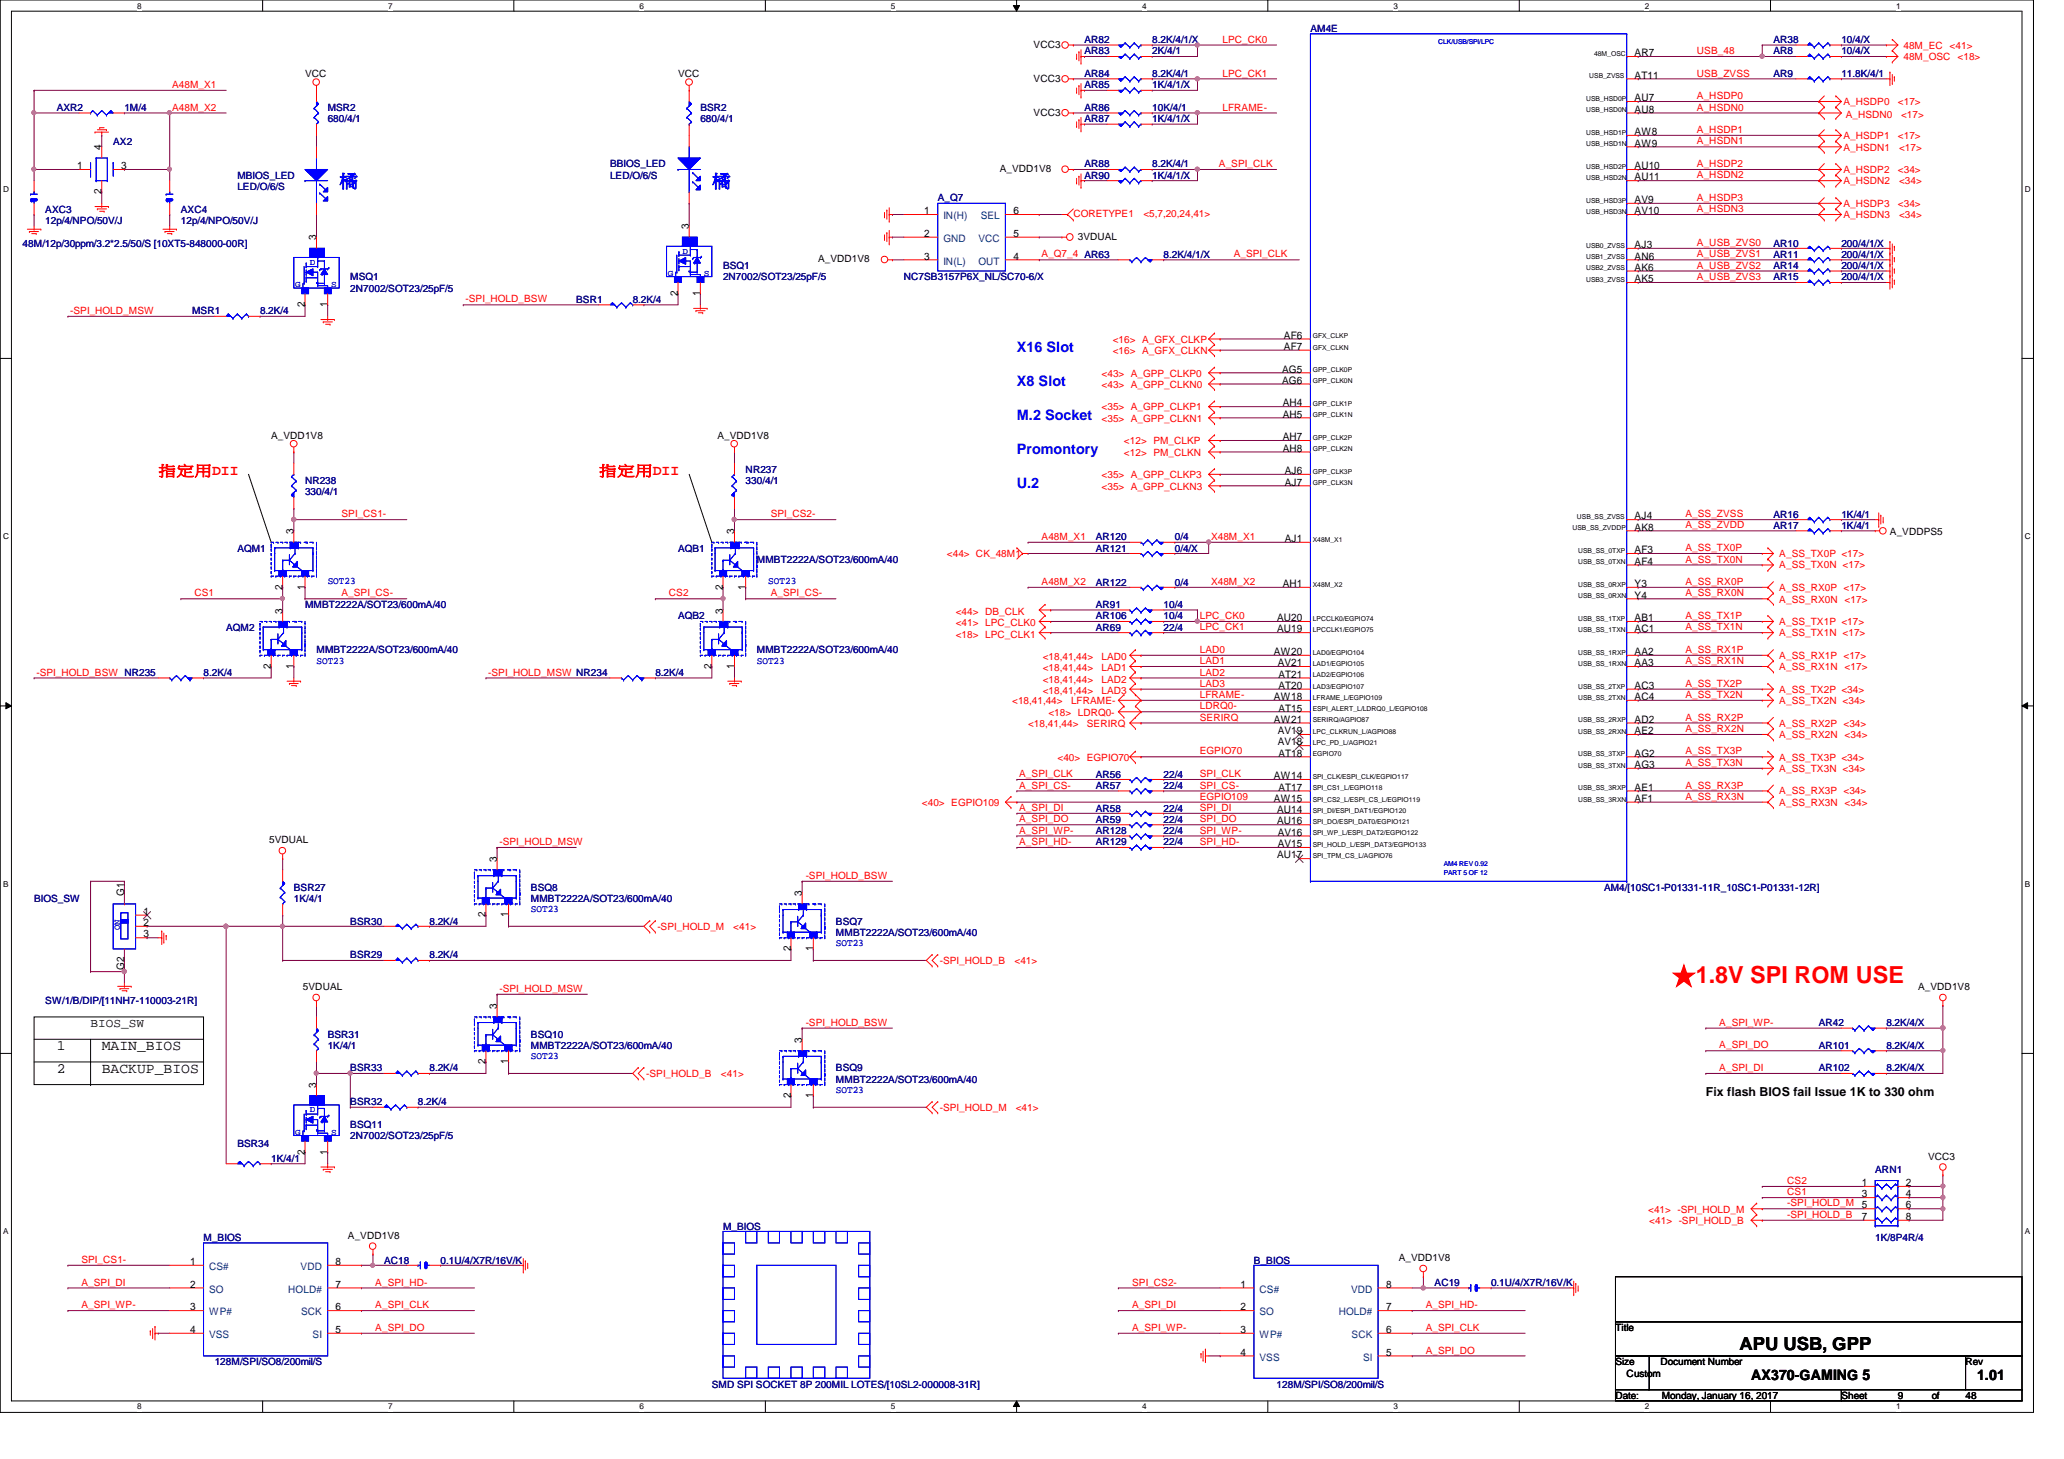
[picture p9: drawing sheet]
<svg xmlns="http://www.w3.org/2000/svg" width="297mm" height="210mm" viewBox="0 0 297 210" stroke-linecap="round" stroke-linejoin="round" font-family="sans-serif">
<defs><g id="words">
<text font-size="3.4" fill="#f00" x="240.7" y="141.4">★1.8V SPI ROM USE</text>
<g font-size="2.6" fill="#00f">
<text x="48.8" y="26.8">橘</text>
<text x="102.5" y="26.8">橘</text>
</g>
<text font-size="2.6" x="250.4" y="194.2">APU USB, GPP</text>
<g font-size="2.1" fill="#00f">
<text x="146.3" y="50.7">X16 Slot</text>
<text x="146.3" y="55.5">X8 Slot</text>
<text x="146.3" y="60.4">M.2 Socket</text>
<text x="146.3" y="65.3">Promontory</text>
<text x="146.3" y="70.1">U.2</text>
</g>
<g font-size="2.1" fill="#f00">
<text x="22.8" y="68.4">指後用DII</text>
<text x="86.2" y="68.4">指後用DII</text>
</g>
<g font-size="2.1">
<text x="8.2" y="154.4">2</text>
<text x="8.2" y="151.1">1</text>
<text x="14.6" y="151.1">MAIN_BIOS</text>
<text x="14.6" y="154.4">BACKUP_BIOS</text>
<text x="252" y="198.6">AX370-GAMING 5</text>
<text x="284.5" y="198.6">1.01</text>
</g>
<g font-size="1.8">
<text x="13" y="147.7">BIOS_SW</text>
<text x="245.5" y="157.7">Fix flash BIOS fail Issue 1K to 330 ohm</text>
</g>
<g font-size="1.5">
<text x="235.2" y="11.3">AT11</text>
<text x="235.2" y="8.1">AR7</text>
<text x="235.2" y="16.2">AU8</text>
<text x="235.2" y="14.6">AU7</text>
<text x="14.6" y="21.6" transform="rotate(-90 14.6 21.6)">4</text>
<text x="235.2" y="21.1">AW9</text>
<text x="235.2" y="19.4">AW8</text>
<text x="11.1" y="24.3">1</text>
<text x="14.6" y="27.9" transform="rotate(-90 14.6 27.9)">2</text>
<text x="17.4" y="24.3">3</text>
<text x="235.2" y="29.2">AV9</text>
<text x="235.2" y="26">AU11</text>
<text x="235.2" y="24.3">AU10</text>
<text x="45.5" y="34.6" transform="rotate(-90 45.5 34.6)">3</text>
<text x="99.1" y="33" transform="rotate(-90 99.1 33)">3</text>
<text x="133" y="30.8">1</text>
<text x="133" y="34.1">2</text>
<text x="145.8" y="34.1">5</text>
<text x="145.8" y="30.8">6</text>
<text x="235.2" y="35.7">AJ3</text>
<text x="235.2" y="30.8">AV10</text>
<text x="133" y="37.3">3</text>
<text x="145.8" y="37.3">4</text>
<text x="235.2" y="40.6">AK5</text>
<text x="235.2" y="38.9">AK6</text>
<text x="235.2" y="37.3">AN6</text>
<text x="43.9" y="44.2" transform="rotate(-90 43.9 44.2)">2</text>
<text x="47.1" y="44.2" transform="rotate(-90 47.1 44.2)">1</text>
<text x="97.5" y="42.6" transform="rotate(-90 97.5 42.6)">2</text>
<text x="100.8" y="42.6" transform="rotate(-90 100.8 42.6)">1</text>
<text x="184.5" y="53.6">AG5</text>
<text x="184.8" y="50.3">AF7</text>
<text x="184.8" y="48.7">AF6</text>
<text x="184.5" y="55.2">AG6</text>
<text x="184.6" y="58.5">AH4</text>
<text x="184.6" y="65">AH8</text>
<text x="184.6" y="63.3">AH7</text>
<text x="184.6" y="60.1">AH5</text>
<text x="184.9" y="69.8">AJ7</text>
<text x="184.9" y="68.2">AJ6</text>
<text x="42.2" y="76.9" transform="rotate(-90 42.2 76.9)">3</text>
<text x="105.7" y="76.9" transform="rotate(-90 105.7 76.9)">3</text>
<text x="184.9" y="78">AJ1</text>
<text x="235.2" y="76.3">AK8</text>
<text x="235.2" y="74.7">AJ4</text>
<text x="235.2" y="81.2">AF4</text>
<text x="235.2" y="79.6">AF3</text>
<text x="40.6" y="88.3" transform="rotate(-90 40.6 88.3)">3</text>
<text x="40.6" y="84.8" transform="rotate(-90 40.6 84.8)">2</text>
<text x="43.9" y="84.8" transform="rotate(-90 43.9 84.8)">1</text>
<text x="104" y="88.3" transform="rotate(-90 104 88.3)">3</text>
<text x="104" y="84.8" transform="rotate(-90 104 84.8)">2</text>
<text x="107.3" y="84.8" transform="rotate(-90 107.3 84.8)">1</text>
<text x="183.8" y="89.4">AU20</text>
<text x="184.6" y="84.5">AH1</text>
<text x="235.2" y="89.4">AB1</text>
<text x="235.2" y="86.1">Y4</text>
<text x="235.2" y="84.5">Y3</text>
<text x="183.3" y="94.2">AW20</text>
<text x="183.8" y="91">AU19</text>
<text x="183.9" y="95.8">AV21</text>
<text x="235.2" y="95.8">AA3</text>
<text x="235.2" y="94.2">AA2</text>
<text x="235.2" y="91">AC1</text>
<text x="39" y="96.2" transform="rotate(-90 39 96.2)">2</text>
<text x="42.2" y="96.2" transform="rotate(-90 42.2 96.2)">1</text>
<text x="102.4" y="96.2" transform="rotate(-90 102.4 96.2)">2</text>
<text x="105.7" y="96.2" transform="rotate(-90 105.7 96.2)">1</text>
<text x="183.3" y="100.7">AW18</text>
<text x="184" y="99.1">AT20</text>
<text x="184" y="97.5">AT21</text>
<text x="235.2" y="100.7">AC4</text>
<text x="235.2" y="99.1">AC3</text>
<text x="183.3" y="104">AW21</text>
<text x="183.9" y="107.2">AV18</text>
<text x="183.9" y="105.6">AV19</text>
<text x="184" y="102.4">AT15</text>
<text x="235.2" y="105.6">AE2</text>
<text x="235.2" y="104">AD2</text>
<text x="183.3" y="112.1">AW14</text>
<text x="184" y="113.7">AT17</text>
<text x="184" y="108.8">AT18</text>
<text x="235.2" y="113.7">AE1</text>
<text x="235.2" y="110.5">AG3</text>
<text x="235.2" y="108.8">AG2</text>
<text x="183.3" y="115.4">AW15</text>
<text x="183.8" y="118.6">AU16</text>
<text x="183.8" y="117">AU14</text>
<text x="235.2" y="115.4">AF1</text>
<text x="71.5" y="124" transform="rotate(-90 71.5 124)">3</text>
<text x="183.8" y="123.5">AU17</text>
<text x="183.9" y="121.9">AV15</text>
<text x="183.9" y="120.2">AV16</text>
<text x="17.9" y="128.9" transform="rotate(-90 17.9 128.9)">G1</text>
<text x="20.7" y="131.6">1</text>
<text x="69.9" y="132" transform="rotate(-90 69.9 132)">2</text>
<text x="73.1" y="132" transform="rotate(-90 73.1 132)">1</text>
<text x="115.4" y="128.9" transform="rotate(-90 115.4 128.9)">3</text>
<text x="20.7" y="133.2">2</text>
<text x="20.7" y="134.9">3</text>
<text x="113.8" y="136.9" transform="rotate(-90 113.8 136.9)">2</text>
<text x="117" y="136.9" transform="rotate(-90 117 136.9)">1</text>
<text x="17.9" y="139.6" transform="rotate(-90 17.9 139.6)">G2</text>
<text x="71.5" y="145.2" transform="rotate(-90 71.5 145.2)">3</text>
<text x="69.9" y="153.1" transform="rotate(-90 69.9 153.1)">2</text>
<text x="73.1" y="153.1" transform="rotate(-90 73.1 153.1)">1</text>
<text x="115.4" y="150" transform="rotate(-90 115.4 150)">3</text>
<text x="45.5" y="156.5" transform="rotate(-90 45.5 156.5)">3</text>
<text x="113.8" y="158" transform="rotate(-90 113.8 158)">2</text>
<text x="117" y="158" transform="rotate(-90 117 158)">1</text>
<text x="43.9" y="166.1" transform="rotate(-90 43.9 166.1)">2</text>
<text x="47.1" y="166.1" transform="rotate(-90 47.1 166.1)">1</text>
<text x="267.9" y="170.6">1</text>
<text x="267.9" y="172.3">3</text>
<text x="267.9" y="173.9">5</text>
<text x="274.3" y="170.6">2</text>
<text x="274.3" y="172.3">4</text>
<text x="274.3" y="173.9">6</text>
<text x="267.9" y="175.5">7</text>
<text x="274.3" y="175.5">8</text>
<text x="27.3" y="182">1</text>
<text x="27.3" y="185.3">2</text>
<text x="48.3" y="185.3">7</text>
<text x="48.3" y="182">8</text>
<text x="178.5" y="185.3">1</text>
<text x="199.5" y="185.3">8</text>
<text x="27.3" y="191.8">4</text>
<text x="27.3" y="188.5">3</text>
<text x="48.3" y="188.5">6</text>
<text x="48.3" y="191.8">5</text>
<text x="178.5" y="188.5">2</text>
<text x="178.5" y="191.8">3</text>
<text x="199.5" y="188.5">7</text>
<text x="199.5" y="191.8">6</text>
<text x="178.5" y="195">4</text>
<text x="199.5" y="195">5</text>
</g>
<g font-size="1.5" fill="#004080">
<text x="135.8" y="31.5">IN(H)</text>
<text x="135.8" y="34.8">GND</text>
<text x="140.8" y="34.8">VCC</text>
<text x="141.1" y="31.5">SEL</text>
<text x="135.8" y="38.1">IN(L)</text>
<text x="140.8" y="38.1">OUT</text>
<text x="30.1" y="182.7">CS#</text>
<text x="30.1" y="186">SO</text>
<text x="41.5" y="186">HOLD#</text>
<text x="43.3" y="182.7">VDD</text>
<text x="181.3" y="186">CS#</text>
<text x="194.4" y="186">VDD</text>
<text x="30.1" y="189.2">WP#</text>
<text x="43.3" y="189.2">SCK</text>
<text x="181.3" y="189.2">SO</text>
<text x="192.7" y="189.2">HOLD#</text>
<text x="30.1" y="192.5">VSS</text>
<text x="45" y="192.5">SI</text>
<text x="181.3" y="195.7">VSS</text>
<text x="181.3" y="192.5">WP#</text>
<text x="194.5" y="192.5">SCK</text>
<text x="196.2" y="195.7">SI</text>
</g>
<g font-size="1.4" fill="#000080">
<text x="188.6" y="4.6">AM4E</text>
<text x="156.1" y="11.1">AR84</text>
<text x="156.1" y="6.2">AR82</text>
<text x="156.1" y="7.8">AR83</text>
<text x="165.8" y="11.1">8.2K/4/1</text>
<text x="165.8" y="6.2">8.2K/4/1/X</text>
<text x="165.8" y="7.8">2K/4/1</text>
<text x="255.2" y="6.2">AR38</text>
<text x="255.2" y="11.1">AR9</text>
<text x="255.2" y="7.8">AR8</text>
<text x="265" y="6.2">10/4/X</text>
<text x="265" y="11.1">11.8K/4/1</text>
<text x="265" y="7.8">10/4/X</text>
<text x="8.2" y="16">AXR2</text>
<text x="17.9" y="16">1M/4</text>
<text x="47.2" y="16">MSR2</text>
<text x="47.2" y="17.6">680/4/1</text>
<text x="100.8" y="16">BSR2</text>
<text x="100.8" y="17.6">680/4/1</text>
<text x="156.1" y="16">AR86</text>
<text x="156.1" y="17.6">AR87</text>
<text x="156.1" y="12.7">AR85</text>
<text x="165.8" y="16">10K/4/1</text>
<text x="165.8" y="17.6">1K/4/1/X</text>
<text x="165.8" y="12.7">1K/4/1/X</text>
<text x="16.3" y="20.8">AX2</text>
<text x="34.2" y="25.7">MBIOS_LED</text>
<text x="34.2" y="27.3">LED/O/6/S</text>
<text x="87.8" y="24.1">BBIOS_LED</text>
<text x="87.8" y="25.7">LED/O/6/S</text>
<text x="135" y="29">A_Q7</text>
<text x="156.1" y="25.7">AR90</text>
<text x="156.1" y="24.1">AR88</text>
<text x="165.8" y="25.7">1K/4/1/X</text>
<text x="165.8" y="24.1">8.2K/4/1</text>
<text x="3.3" y="35.5">48M/12p/30ppm/3.2*2.5/50/S [10XT5-848000-00R]</text>
<text x="6.5" y="30.6">AXC3</text>
<text x="6.5" y="32.2">12p/4/NPO/50V/J</text>
<text x="26" y="30.6">AXC4</text>
<text x="26" y="32.2">12p/4/NPO/50V/J</text>
<text x="255.2" y="35.5">AR10</text>
<text x="265" y="35.5">200/4/1/X</text>
<text x="50.4" y="40.3">MSQ1</text>
<text x="50.4" y="42">2N7002/SOT23/25pF/5</text>
<text x="104.1" y="38.7">BSQ1</text>
<text x="104.1" y="40.3">2N7002/SOT23/25pF/5</text>
<text x="130.1" y="40.3">NC7SB3157P6X_NL/SC70-6/X</text>
<text x="167.5" y="37.1">8.2K/4/1/X</text>
<text x="255.2" y="37.1">AR11</text>
<text x="255.2" y="40.3">AR15</text>
<text x="255.2" y="38.7">AR14</text>
<text x="265" y="37.1">200/4/1/X</text>
<text x="265" y="40.3">200/4/1/X</text>
<text x="265" y="38.7">200/4/1/X</text>
<text x="27.6" y="45.2">MSR1</text>
<text x="37.4" y="45.2">8.2K/4</text>
<text x="82.9" y="43.6">BSR1</text>
<text x="91.1" y="43.6">8.2K/4</text>
<text x="43.9" y="69.6">NR238</text>
<text x="43.9" y="71.2">330/4/1</text>
<text x="107.3" y="68">NR237</text>
<text x="107.3" y="69.6">330/4/1</text>
<text x="157.7" y="77.7">AR120</text>
<text x="169.1" y="77.7">0/4</text>
<text x="255.2" y="76.1">AR17</text>
<text x="255.2" y="74.5">AR16</text>
<text x="265" y="76.1">1K/4/1</text>
<text x="265" y="74.5">1K/4/1</text>
<text x="34.2" y="79.4">AQM1</text>
<text x="97.6" y="79.4">AQB1</text>
<text x="108.9" y="81">MMBT2222A/SOT23/600mA/40</text>
<text x="157.7" y="79.4">AR121</text>
<text x="169.1" y="79.4">0/4/X</text>
<text x="43.9" y="87.5">MMBT2222A/SOT23/600mA/40</text>
<text x="97.6" y="89.1">AQB2</text>
<text x="157.7" y="84.2">AR122</text>
<text x="157.7" y="89.1">AR106</text>
<text x="157.7" y="87.5">AR91</text>
<text x="167.5" y="87.5">10/4</text>
<text x="167.5" y="89.1">10/4</text>
<text x="169.1" y="84.2">0/4</text>
<text x="32.6" y="90.8">AQM2</text>
<text x="45.5" y="94">MMBT2222A/SOT23/600mA/40</text>
<text x="108.9" y="94">MMBT2222A/SOT23/600mA/40</text>
<text x="157.7" y="90.8">AR69</text>
<text x="167.5" y="90.8">22/4</text>
<text x="29.3" y="97.2">8.2K/4</text>
<text x="94.3" y="97.2">8.2K/4</text>
<text x="157.7" y="111.9">AR56</text>
<text x="157.7" y="113.5">AR57</text>
<text x="167.5" y="111.9">22/4</text>
<text x="167.5" y="113.5">22/4</text>
<text x="157.7" y="116.8">AR58</text>
<text x="157.7" y="118.4">AR59</text>
<text x="167.5" y="116.8">22/4</text>
<text x="167.5" y="118.4">22/4</text>
<text x="157.7" y="120">AR128</text>
<text x="157.7" y="121.6">AR129</text>
<text x="167.5" y="120">22/4</text>
<text x="167.5" y="121.6">22/4</text>
<text x="4.9" y="129.8">BIOS_SW</text>
<text x="42.3" y="128.1">BSR27</text>
<text x="42.3" y="129.8">1K/4/1</text>
<text x="76.4" y="128.1">BSQ8</text>
<text x="76.4" y="129.8">MMBT2222A/SOT23/600mA/40</text>
<text x="230.8" y="128.1">AM4/[10SC1-P01331-11R_10SC1-P01331-12R]</text>
<text x="50.4" y="137.9">BSR29</text>
<text x="50.4" y="133">BSR30</text>
<text x="61.8" y="137.9">8.2K/4</text>
<text x="61.8" y="133">8.2K/4</text>
<text x="120.3" y="133">BSQ7</text>
<text x="120.3" y="134.6">MMBT2222A/SOT23/600mA/40</text>
<text x="6.5" y="144.4">SW/1/B/DIP/[11NH7-110003-21R]</text>
<text x="47.2" y="149.3">BSR31</text>
<text x="76.4" y="149.3">BSQ10</text>
<text x="261.7" y="147.7">AR42</text>
<text x="271.5" y="147.7">8.2K/4/X</text>
<text x="47.2" y="150.9">1K/4/1</text>
<text x="50.4" y="154.1">BSR33</text>
<text x="61.8" y="154.1">8.2K/4</text>
<text x="76.4" y="150.9">MMBT2222A/SOT23/600mA/40</text>
<text x="120.3" y="154.1">BSQ9</text>
<text x="120.3" y="155.8">MMBT2222A/SOT23/600mA/40</text>
<text x="261.7" y="150.9">AR101</text>
<text x="261.7" y="154.1">AR102</text>
<text x="271.5" y="150.9">8.2K/4/X</text>
<text x="271.5" y="154.1">8.2K/4/X</text>
<text x="50.4" y="159">BSR32</text>
<text x="60.2" y="159">8.2K/4</text>
<text x="34.2" y="165">BSR34</text>
<text x="39" y="167.1">1K/4/1</text>
<text x="50.4" y="162.3">BSQ11</text>
<text x="50.4" y="163.9">2N7002/SOT23/25pF/5</text>
<text x="269.9" y="168.8">ARN1</text>
<text x="29.3" y="178.5">M_BIOS</text>
<text x="104.1" y="176.9">M_BIOS</text>
<text x="269.9" y="178.5">1K/8P4R/4</text>
<text x="55.3" y="181.8">AC18</text>
<text x="63.4" y="181.8">0.1U/4/X7R/16V/K</text>
<text x="180.5" y="181.8">B_BIOS</text>
<text x="206.5" y="185">AC19</text>
<text x="214.6" y="185">0.1U/4/X7R/16V/K</text>
<text x="30.9" y="196.4">128M/SPI/SO8/200mil/S</text>
<text x="102.4" y="199.6">SMD SPI SOCKET 8P 200MIL LOTES/[10SL2-000008-31R]</text>
<text x="183.7" y="199.6">128M/SPI/SO8/200mil/S</text>
</g>
<g font-size="1.4">
<text x="43.9" y="11.1">VCC</text>
<text x="97.6" y="11.1">VCC</text>
<text x="148.8" y="6.9">VCC3</text>
<text x="148.8" y="11.7">VCC3</text>
<text x="148.8" y="16.6">VCC3</text>
<text x="143.9" y="24.8">A_VDD1V8</text>
<text x="155.1" y="34.5">3VDUAL</text>
<text x="117.7" y="37.8">A_VDD1V8</text>
<text x="39" y="63.1">A_VDD1V8</text>
<text x="103.2" y="63.1">A_VDD1V8</text>
<text x="272" y="76.9">A_VDDPS5</text>
<text x="38.7" y="121.3">5VDUAL</text>
<text x="43.6" y="142.5">5VDUAL</text>
<text x="276.1" y="142.5">A_VDD1V8</text>
<text x="277.5" y="166.8">VCC3</text>
<text x="50.1" y="178.2">A_VDD1V8</text>
<text x="201.3" y="181.4">A_VDD1V8</text>
<text x="232.5" y="191.5">Title</text>
<text x="232.5" y="196.4">Size</text>
<text x="239" y="196.4">Document Number</text>
<text x="282.9" y="196.4">Rev</text>
<text x="232.5" y="201.3">Date:</text>
<text x="234.1" y="198">Custom</text>
<text x="239.1" y="201.3">Monday, January 16, 2017</text>
<text x="265" y="201.3">Sheet</text>
<text x="273.1" y="201.3">9</text>
<text x="278" y="201.3">of</text>
<text x="282.9" y="201.3">48</text>
</g>
<g font-size="1.4" fill="#f00">
<text x="175.9" y="6.1">LPC_CK0</text>
<text x="175.9" y="11">LPC_CK1</text>
<text x="244.2" y="11">USB_ZVSS</text>
<text x="244.2" y="7.8">USB_48</text>
<text x="273.9" y="8.6">48M_OSC</text>
<text x="273.9" y="7">48M_EC &lt;41&gt;</text>
<text x="281.7" y="8.6">&lt;18&gt;</text>
<text x="24.8" y="15.9">A48M_X2</text>
<text x="24.8" y="12.7">A48M_X1</text>
<text x="175.9" y="15.9">LFRAME-</text>
<text x="244.2" y="15.9">A_HSDN0</text>
<text x="244.2" y="14.3">A_HSDP0</text>
<text x="265.3" y="15.2">A_HSDP0</text>
<text x="265.6" y="16.9">A_HSDN0</text>
<text x="273.1" y="15.2">&lt;17&gt;</text>
<text x="273.6" y="16.9">&lt;17&gt;</text>
<text x="244.2" y="19.1">A_HSDP1</text>
<text x="244.2" y="20.8">A_HSDN1</text>
<text x="265.3" y="20">A_HSDP1</text>
<text x="265.3" y="21.7">A_HSDN1</text>
<text x="273.1" y="20">&lt;17&gt;</text>
<text x="273.3" y="21.7">&lt;17&gt;</text>
<text x="175.4" y="24">A_SPI_CLK</text>
<text x="244.2" y="24">A_HSDP2</text>
<text x="244.2" y="25.7">A_HSDN2</text>
<text x="244.2" y="28.9">A_HSDP3</text>
<text x="265.3" y="29.8">A_HSDP3</text>
<text x="265.3" y="26.5">A_HSDN2</text>
<text x="265.3" y="24.9">A_HSDP2</text>
<text x="273.1" y="29.8">&lt;34&gt;</text>
<text x="273.1" y="24.9">&lt;34&gt;</text>
<text x="273.3" y="26.5">&lt;34&gt;</text>
<text x="154.5" y="31.2">CORETYPE1</text>
<text x="164.5" y="31.2">&lt;5,7,20,24,41&gt;</text>
<text x="244.2" y="35.4">A_USB_ZVS0</text>
<text x="244.2" y="30.5">A_HSDN3</text>
<text x="265.3" y="31.4">A_HSDN3</text>
<text x="273.3" y="31.4">&lt;34&gt;</text>
<text x="149.9" y="37">A_Q7_4 AR63</text>
<text x="177.5" y="37">A_SPI_CLK</text>
<text x="244.2" y="37">A_USB_ZVS1</text>
<text x="244.2" y="40.3">A_USB_ZVS3</text>
<text x="244.2" y="38.7">A_USB_ZVS2</text>
<text x="10.1" y="45.2">-SPI_HOLD_MSW</text>
<text x="67" y="43.5">-SPI_HOLD_BSW</text>
<text x="160.1" y="49.3">&lt;16&gt; A_GFX_CLKP</text>
<text x="160.1" y="50.9">&lt;16&gt; A_GFX_CLKN</text>
<text x="158.5" y="59.1">&lt;35&gt; A_GPP_CLKP1</text>
<text x="158.5" y="54.2">&lt;43&gt; A_GPP_CLKP0</text>
<text x="158.5" y="55.8">&lt;43&gt; A_GPP_CLKN0</text>
<text x="158.5" y="60.7">&lt;35&gt; A_GPP_CLKN1</text>
<text x="161.8" y="63.9">&lt;12&gt; PM_CLKP</text>
<text x="161.8" y="65.5">&lt;12&gt; PM_CLKN</text>
<text x="158.5" y="68.8">&lt;35&gt; A_GPP_CLKP3</text>
<text x="158.5" y="70.4">&lt;35&gt; A_GPP_CLKN3</text>
<text x="49.1" y="74.4">SPI_CS1-</text>
<text x="110.9" y="74.4">SPI_CS2-</text>
<text x="149.9" y="77.7">A48M_X1</text>
<text x="174.3" y="77.7">X48M_X1</text>
<text x="242.6" y="74.4">A_SS_ZVSS</text>
<text x="242.6" y="76">A_SS_ZVDD</text>
<text x="136.3" y="80.2">&lt;44&gt; CK_48M1</text>
<text x="242.6" y="80.9">A_SS_TX0N</text>
<text x="242.6" y="79.3">A_SS_TX0P</text>
<text x="256.1" y="80.2">A_SS_TX0P &lt;17&gt;</text>
<text x="256.1" y="81.8">A_SS_TX0N &lt;17&gt;</text>
<text x="28" y="85.8">CS1</text>
<text x="49.1" y="85.8">A_SPI_CS-</text>
<text x="96.3" y="85.8">CS2</text>
<text x="110.9" y="85.8">A_SPI_CS-</text>
<text x="137.5" y="88.5">&lt;44&gt; DB_CLK</text>
<text x="149.9" y="84.2">A48M_X2</text>
<text x="172.7" y="89.1">LPC_CK0</text>
<text x="174.3" y="84.2">X48M_X2</text>
<text x="242.6" y="84.2">A_SS_RX0P</text>
<text x="242.6" y="85.8">A_SS_RX0N</text>
<text x="242.6" y="89.1">A_SS_TX1P</text>
<text x="256.1" y="85">A_SS_RX0P &lt;17&gt;</text>
<text x="256.1" y="86.7">A_SS_RX0N &lt;17&gt;</text>
<text x="256.1" y="89.9">A_SS_TX1P &lt;17&gt;</text>
<text x="137.5" y="91.7">&lt;18&gt; LPC_CLK1</text>
<text x="137.5" y="90.1">&lt;41&gt; LPC_CLK0</text>
<text x="150.1" y="95">&lt;18,41,44&gt;</text>
<text x="158.5" y="95">LAD0</text>
<text x="172.7" y="93.9">LAD0</text>
<text x="172.7" y="95.5">LAD1</text>
<text x="172.7" y="90.7">LPC_CK1</text>
<text x="242.6" y="93.9">A_SS_RX1P</text>
<text x="242.6" y="95.5">A_SS_RX1N</text>
<text x="242.6" y="90.7">A_SS_TX1N</text>
<text x="256.1" y="94.8">A_SS_RX1P &lt;17&gt;</text>
<text x="256.1" y="91.6">A_SS_TX1N &lt;17&gt;</text>
<text x="5.2" y="97.2">-SPI_HOLD_BSW NR235</text>
<text x="70.3" y="97.2">-SPI_HOLD_MSW NR234</text>
<text x="145.7" y="101.3">&lt;18,41,44&gt;</text>
<text x="150.1" y="96.6">&lt;18,41,44&gt;</text>
<text x="150.1" y="98.2">&lt;18,41,44&gt;</text>
<text x="150.1" y="99.9">&lt;18,41,44&gt;</text>
<text x="154.1" y="101.3">LFRAME-</text>
<text x="158.5" y="96.6">LAD1</text>
<text x="158.5" y="98.2">LAD2</text>
<text x="158.5" y="99.9">LAD3</text>
<text x="172.7" y="98.8">LAD3</text>
<text x="172.7" y="97.2">LAD2</text>
<text x="172.7" y="100.4">LFRAME-</text>
<text x="242.6" y="98.8">A_SS_TX2P</text>
<text x="242.6" y="100.4">A_SS_TX2N</text>
<text x="256.1" y="96.4">A_SS_RX1N &lt;17&gt;</text>
<text x="256.1" y="99.7">A_SS_TX2P &lt;34&gt;</text>
<text x="256.1" y="101.3">A_SS_TX2N &lt;34&gt;</text>
<text x="148" y="104.6">&lt;18,41,44&gt;</text>
<text x="150.9" y="103">&lt;18&gt; LDRQ0-</text>
<text x="156.4" y="104.6">SERIRQ</text>
<text x="172.7" y="103.7">SERIRQ</text>
<text x="172.7" y="102.1">LDRQ0-</text>
<text x="242.6" y="103.7">A_SS_RX2P</text>
<text x="242.6" y="105.3">A_SS_RX2N</text>
<text x="256.1" y="104.6">A_SS_RX2P &lt;34&gt;</text>
<text x="256.1" y="106.2">A_SS_RX2N &lt;34&gt;</text>
<text x="146.7" y="113.5">A_SPI_CS-</text>
<text x="146.7" y="111.8">A_SPI_CLK</text>
<text x="152.2" y="109.4">&lt;40&gt; EGPIO70</text>
<text x="172.7" y="111.8">SPI_CLK</text>
<text x="172.7" y="113.5">SPI_CS-</text>
<text x="172.7" y="108.5">EGPIO70</text>
<text x="242.6" y="113.5">A_SS_RX3P</text>
<text x="242.6" y="108.5">A_SS_TX3P</text>
<text x="242.6" y="110.2">A_SS_TX3N</text>
<text x="256.1" y="109.4">A_SS_TX3P &lt;34&gt;</text>
<text x="256.1" y="111.1">A_SS_TX3N &lt;34&gt;</text>
<text x="132.7" y="116">&lt;40&gt; EGPIO109</text>
<text x="146.7" y="116.7">A_SPI_DI</text>
<text x="146.7" y="118.3">A_SPI_DO</text>
<text x="146.7" y="119.9">A_SPI_WP-</text>
<text x="172.7" y="118.3">SPI_DO</text>
<text x="172.7" y="116.7">SPI_DI</text>
<text x="172.7" y="119.9">SPI_WP-</text>
<text x="172.7" y="115.1">EGPIO109</text>
<text x="242.6" y="115.1">A_SS_RX3N</text>
<text x="256.1" y="114.3">A_SS_RX3P &lt;34&gt;</text>
<text x="256.1" y="116">A_SS_RX3N &lt;34&gt;</text>
<text x="71.9" y="121.6">-SPI_HOLD_MSW</text>
<text x="146.7" y="121.6">A_SPI_HD-</text>
<text x="172.7" y="121.6">SPI_HD-</text>
<text x="115.9" y="126.4">-SPI_HOLD_BSW</text>
<text x="94.6" y="133.8">-SPI_HOLD_M</text>
<text x="105.5" y="133.8">&lt;41&gt;</text>
<text x="71.9" y="142.7">-SPI_HOLD_MSW</text>
<text x="135.3" y="138.7">-SPI_HOLD_B</text>
<text x="146" y="138.7">&lt;41&gt;</text>
<text x="115.9" y="147.6">-SPI_HOLD_BSW</text>
<text x="247.4" y="147.6">A_SPI_WP-</text>
<text x="93" y="154.9">-SPI_HOLD_B</text>
<text x="103.8" y="154.9">&lt;41&gt;</text>
<text x="247.4" y="150.8">A_SPI_DO</text>
<text x="247.4" y="154.1">A_SPI_DI</text>
<text x="135.3" y="159.9">-SPI_HOLD_M</text>
<text x="146.2" y="159.9">&lt;41&gt;</text>
<text x="257.2" y="173.6">-SPI_HOLD_M</text>
<text x="257.2" y="172">CS1</text>
<text x="257.2" y="170.3">CS2</text>
<text x="237.2" y="174.5">&lt;41&gt; -SPI_HOLD_M</text>
<text x="237.4" y="176.1">&lt;41&gt; -SPI_HOLD_B</text>
<text x="257.2" y="175.2">-SPI_HOLD_B</text>
<text x="11.7" y="185">A_SPI_DI</text>
<text x="11.7" y="181.7">SPI_CS1-</text>
<text x="54" y="185">A_SPI_HD-</text>
<text x="162.9" y="185">SPI_CS2-</text>
<text x="11.7" y="188.2">A_SPI_WP-</text>
<text x="54" y="188.2">A_SPI_CLK</text>
<text x="54" y="191.5">A_SPI_DO</text>
<text x="162.9" y="191.5">A_SPI_WP-</text>
<text x="162.9" y="188.2">A_SPI_DI</text>
<text x="205.2" y="191.5">A_SPI_CLK</text>
<text x="205.2" y="188.2">A_SPI_HD-</text>
<text x="205.2" y="194.7">A_SPI_DO</text>
</g>
<g font-size="1.4" fill="#00f">
<text x="47.2" y="84.1">SOT23</text>
<text x="110.6" y="84.1">SOT23</text>
<text x="45.5" y="95.5">SOT23</text>
<text x="108.9" y="95.5">SOT23</text>
<text x="76.4" y="131.2">SOT23</text>
<text x="120.3" y="136.1">SOT23</text>
<text x="76.4" y="152.4">SOT23</text>
<text x="120.3" y="157.2">SOT23</text>
</g>
<g font-size="1.3" fill="#00f">
<text x="42.5" y="41.4">G</text>
<text x="44.6" y="38.1">D</text>
<text x="47.7" y="41.4">S</text>
<text x="96.1" y="39.8">G</text>
<text x="98.2" y="36.5">D</text>
<text x="101.3" y="39.8">S</text>
<text x="17.2" y="133.8" transform="rotate(-90 17.2 133.8)">ON</text>
<text x="44.6" y="160">D</text>
<text x="42.5" y="163.3">G</text>
<text x="47.7" y="163.3">S</text>
</g>
<g font-size="1.2">
<text x="19.7" y="1.2">8</text>
<text x="55.9" y="1.2">7</text>
<text x="92" y="1.2">6</text>
<text x="128.2" y="1.2">5</text>
<text x="164.4" y="1.2">4</text>
<text x="200.5" y="1.2">3</text>
<text x="236.7" y="1.2">2</text>
<text x="272.9" y="1.2">1</text>
<text x=".5" y="27.6">D</text>
<text x="291.4" y="27.6">D</text>
<text x=".5" y="77.6">C</text>
<text x="291.4" y="77.6">C</text>
<text x=".5" y="127.6">B</text>
<text x="291.4" y="127.6">B</text>
<text x=".5" y="177.6">A</text>
<text x="291.4" y="177.6">A</text>
<text x="19.7" y="202.8">8</text>
<text x="55.9" y="202.8">7</text>
<text x="92" y="202.8">6</text>
<text x="128.2" y="202.8">5</text>
<text x="164.4" y="202.8">4</text>
<text x="200.5" y="202.8">3</text>
<text x="236.7" y="202.8">2</text>
<text x="272.9" y="202.8">1</text>
</g>
<g font-size="1" fill="#00f">
<text x="207" y="6.4">CLK/USB/SPI/LPC</text>
<text x="207.8" y="125.9">PART 5 OF 12</text>
<text x="207.8" y="124.6">AM4 REV 0.92</text>
</g>
<g font-size="1">
<text x="228.7" y="11.3">USB_ZVSS</text>
<text x="229.4" y="8">48M_OSC</text>
<text x="228.3" y="16.2">USB_HSD0N</text>
<text x="228.3" y="14.5">USB_HSD0P</text>
<text x="228.3" y="21">USB_HSD1N</text>
<text x="228.3" y="19.4">USB_HSD1P</text>
<text x="228.3" y="29.2">USB_HSD3P</text>
<text x="228.3" y="25.9">USB_HSD2N</text>
<text x="228.3" y="24.3">USB_HSD2P</text>
<text x="228.3" y="35.6">USB0_ZVSS</text>
<text x="228.3" y="30.8">USB_HSD3N</text>
<text x="228.3" y="40.6">USB3_ZVSS</text>
<text x="228.3" y="38.9">USB2_ZVSS</text>
<text x="228.3" y="37.3">USB1_ZVSS</text>
<text x="188.9" y="53.6">GPP_CLK0P</text>
<text x="188.9" y="50.3">GFX_CLKN</text>
<text x="188.9" y="48.7">GFX_CLKP</text>
<text x="188.9" y="58.4">GPP_CLK1P</text>
<text x="188.9" y="55.2">GPP_CLK0N</text>
<text x="188.9" y="64.9">GPP_CLK2N</text>
<text x="188.9" y="63.3">GPP_CLK2P</text>
<text x="188.9" y="60">GPP_CLK1N</text>
<text x="188.9" y="69.8">GPP_CLK3N</text>
<text x="188.9" y="68.2">GPP_CLK3P</text>
<text x="188.9" y="77.9">X48M_X1</text>
<text x="226.3" y="76.3">USB_SS_ZVDDP</text>
<text x="226.9" y="74.7">USB_SS_ZVSS</text>
<text x="227.1" y="81.2">USB_SS_0TXN</text>
<text x="227.1" y="79.5">USB_SS_0TXP</text>
<text x="188.9" y="89.3">LPCCLK0/EGPIO74</text>
<text x="188.9" y="84.4">X48M_X2</text>
<text x="227.1" y="89.3">USB_SS_1TXP</text>
<text x="227.1" y="86.1">USB_SS_0RXN</text>
<text x="227.1" y="84.4">USB_SS_0RXP</text>
<text x="188.9" y="95.8">LAD1/EGPIO105</text>
<text x="188.9" y="94.2">LAD0/EGPIO104</text>
<text x="188.9" y="90.9">LPCCLK1/EGPIO75</text>
<text x="227.1" y="95.8">USB_SS_1RXN</text>
<text x="227.1" y="94.2">USB_SS_1RXP</text>
<text x="227.1" y="90.9">USB_SS_1TXN</text>
<text x="188.9" y="100.7">LFRAME_L/EGPIO109</text>
<text x="188.9" y="99.1">LAD3/EGPIO107</text>
<text x="188.9" y="97.5">LAD2/EGPIO106</text>
<text x="227.1" y="100.7">USB_SS_2TXN</text>
<text x="227.1" y="99.1">USB_SS_2TXP</text>
<text x="188.9" y="107.2">LPC_PD_L/AGPIO21</text>
<text x="188.9" y="105.6">LPC_CLKRUN_L/AGPIO88</text>
<text x="188.9" y="103.9">SERIRQ/AGPIO87</text>
<text x="188.9" y="102.3">ESPI_ALERT_L/LDRQ0_L/EGPIO108</text>
<text x="227.1" y="105.6">USB_SS_2RXN</text>
<text x="227.1" y="103.9">USB_SS_2RXP</text>
<text x="188.9" y="113.7">SPI_CS1_L/EGPIO118</text>
<text x="188.9" y="112.1">SPI_CLK/ESPI_CLK/EGPIO117</text>
<text x="188.9" y="108.8">EGPIO70</text>
<text x="227.1" y="113.7">USB_SS_3RXP</text>
<text x="227.1" y="110.4">USB_SS_3TXN</text>
<text x="227.1" y="108.8">USB_SS_3TXP</text>
<text x="188.9" y="118.6">SPI_DO/ESPI_DAT0/EGPIO121</text>
<text x="188.9" y="116.9">SPI_DI/ESPI_DAT1/EGPIO120</text>
<text x="188.9" y="115.3">SPI_CS2_L/ESPI_CS_L/EGPIO119</text>
<text x="227.1" y="115.3">USB_SS_3RXN</text>
<text x="188.9" y="123.4">SPI_TPM_CS_L/AGPIO76</text>
<text x="188.9" y="121.8">SPI_HOLD_L/ESPI_DAT3/EGPIO133</text>
<text x="188.9" y="120.2">SPI_WP_L/ESPI_DAT2/EGPIO122</text>
</g>
</g></defs>
<path d="M0 0h292.6v203.2h-292.6zM1.6 1.6h289.4v199.9h-289.4z" fill="none" stroke="#000" stroke-width=".14"/>
<g fill="#fff">
<path d="M19.7 .2h.6v1.3h-.6z"/>
<path d="M19.7 201.7h.6v1.3h-.6z"/>
</g>
<path d="M37.8 0v1.6M37.8 201.5v1.7" fill="none" stroke="#000" stroke-width=".14"/>
<g fill="#fff">
<path d="M55.9 .2h.6v1.3h-.6z"/>
<path d="M55.9 201.7h.6v1.3h-.6z"/>
</g>
<path d="M74 0v1.6M74 201.5v1.7" fill="none" stroke="#000" stroke-width=".14"/>
<g fill="#fff">
<path d="M92 .2h.6v1.3h-.6z"/>
<path d="M92 201.7h.6v1.3h-.6z"/>
</g>
<path d="M110.1 0v1.6M110.1 201.5v1.7" fill="none" stroke="#000" stroke-width=".14"/>
<g fill="#fff">
<path d="M128.2 .2h.6v1.3h-.6z"/>
<path d="M128.2 201.7h.6v1.3h-.6z"/>
</g>
<path d="M145.8 .8h.9l-.4 .8zM146.3 0v1.6M146.3 201.5l.4 .9h-.9zM146.3 201.5v1.7" fill="none" stroke="#000" stroke-width=".14"/>
<path d="M145.8 .8h.9l-.4 .8zM146.3 201.5l.4 .9h-.9z" fill="#000"/>
<g fill="#fff">
<path d="M164.4 .2h.6v1.3h-.6z"/>
<path d="M164.4 201.7h.6v1.3h-.6z"/>
</g>
<path d="M182.5 0v1.6M182.5 201.5v1.7" fill="none" stroke="#000" stroke-width=".14"/>
<g fill="#fff">
<path d="M200.5 .2h.6v1.3h-.6z"/>
<path d="M200.5 201.7h.6v1.3h-.6z"/>
</g>
<path d="M218.6 0v1.6M218.6 201.5v1.7" fill="none" stroke="#000" stroke-width=".14"/>
<g fill="#fff">
<path d="M236.7 .2h.6v1.3h-.6z"/>
<path d="M236.7 201.7h.6v1.3h-.6z"/>
</g>
<path d="M254.8 0v1.6M254.8 201.5v1.7" fill="none" stroke="#000" stroke-width=".14"/>
<g fill="#fff">
<path d="M272.9 .2h.6v1.3h-.6z"/>
<path d="M272.9 201.7h.6v1.3h-.6z"/>
<path d="M.5 26.6h.8v1.3h-.8z"/>
<path d="M291.4 26.6h.8v1.3h-.8z"/>
<path d="M.5 76.5h.8v1.4h-.8z"/>
<path d="M291.4 76.5h.8v1.4h-.8z"/>
</g>
<path d="M0 51.6h1.6M291 51.6h1.6" fill="none" stroke="#000" stroke-width=".14"/>
<g fill="#fff">
<path d="M.5 126.5h.7v1.3h-.7z"/>
<path d="M291.4 126.5h.7v1.3h-.7z"/>
</g>
<path d="M0 101.6h1.6M.8 101.1l.8 .5-.8 .4zM291 101.6l.8-.5v.9zM291 101.6h1.6" fill="none" stroke="#000" stroke-width=".14"/>
<path d="M.8 101.1l.8 .5-.8 .4zM291 101.6l.8-.5v.9z" fill="#000"/>
<g fill="#fff">
<path d="M.5 176.5h.7v1.3h-.7z"/>
<path d="M291.4 176.5h.7v1.3h-.7z"/>
</g>
<path d="M0 151.6h1.6M291 151.6h1.6" fill="none" stroke="#000" stroke-width=".14"/>
<g fill="none" stroke="#800040" stroke-width=".14">
<path d="M235.8 11.3h.1M235.8 11.3h22.7M253.6 8.1h.1M253.6 8.1h4.9M265 8.1h.1M265 11.3h.1M265 8.1h6.5M265 11.3h6.5M235.8 37.4h.1M235.8 37.4h22.7M265 39h.1M265 39h6.5"/>
<path d="M235.8 74.8h.1M235.8 76.4h.1M235.8 74.8h22.7M235.8 76.4h22.7M265 74.8h.1M265 74.8h4.9"/>
</g>
<circle cx="253.6" cy="8.1" r=".31" fill="#f0f"/>
<circle cx="253.6" cy="8.1" r=".31" fill="none" stroke="#f0f" stroke-width=".14"/>
<g fill="none" stroke="#800040" stroke-width=".14">
<path d="M235.8 19.5h.1M235.8 16.3h.1M235.8 14.6h.1M235.8 19.5h25.9M235.8 16.3h25.9M235.8 14.6h25.9M235.8 39h.1M235.8 21.1h.1M235.8 35.7h.1M235.8 24.4h.1M235.8 26h.1M235.8 29.3h.1"/>
<path d="M235.8 30.9h.1M235.8 39h22.7M235.8 21.1h25.9M235.8 35.7h22.7M235.8 24.4h25.9M235.8 26h25.9M235.8 29.3h25.9M235.8 30.9h25.9M265 37.4h.1M265 35.7h.1M265 37.4h6.5M265 35.7h6.5"/>
<path d="M235.8 40.6h.1M235.8 40.6h22.7M265 40.6h.1M265 40.6h6.5M265 76.4h.1M265 76.4h4.9M245.5 147.9h.1M245.5 147.9h19.5M271.5 147.9h.1M271.5 147.9h8.1M52 188.6h.1M52 188.6h16.3"/>
<path d="M53.7 182h.1M53.7 180.4h.1M53.7 182h4.8M53.7 180.4v1.6"/>
</g>
<circle cx="53.6" cy="182" r=".3" fill="#f0f"/>
<circle cx="53.6" cy="182" r=".3" fill="none" stroke="#f0f" stroke-width=".14"/>
<g fill="none" stroke="#800040" stroke-width=".14">
<path d="M279.6 147.9h.1M279.6 147.9v3.3M9.8 188.6h.1M9.8 185.3h.1M9.8 182h.1M9.8 188.6h14.6M9.8 185.3h14.6M9.8 182h14.6M22.8 191.8h.1M22.8 191.8h1.6M52 191.8h.1M52 185.3h.1"/>
<path d="M52 191.8h16.3M52 185.3h16.3M63.4 182h.1M63.4 182h11.4"/>
</g>
<circle cx="279.6" cy="147.9" r=".31" fill="#f0f"/>
<circle cx="279.6" cy="147.9" r=".31" fill="none" stroke="#f0f" stroke-width=".14"/>
<path d="M279.6 151.2h.1M279.6 144.7h.1M279.6 144.7v3.2M279.6 151.2v3.2" fill="none" stroke="#800040" stroke-width=".14"/>
<circle cx="279.6" cy="147.9" r=".31" fill="#f0f"/>
<circle cx="279.6" cy="147.9" r=".31" fill="none" stroke="#f0f" stroke-width=".14"/>
<path d="M245.5 151.2h.1M245.5 151.2h19.5M271.5 151.2h.1M271.5 151.2h8.1" fill="none" stroke="#800040" stroke-width=".14"/>
<circle cx="279.6" cy="151.1" r=".3" fill="#f0f"/>
<circle cx="279.6" cy="151.1" r=".3" fill="none" stroke="#f0f" stroke-width=".14"/>
<g fill="none" stroke="#800040" stroke-width=".14">
<path d="M4.9 24.4h.1M4.9 24.4h6.5M4.9 24.4v1.6M14.6 27.6h.1M14.6 27.6v1.7M175.6 48.8h.1M175.6 50.4h.1M175.6 58.5h.1M175.6 48.8h11.4M175.6 50.4h11.4M175.6 58.5h11.4M175.6 60.1h.1"/>
<path d="M175.6 63.4h.1M175.6 65h.1M175.6 60.1h11.4M175.6 63.4h11.4M175.6 65h11.4M164.2 94.3h.1M164.2 99.1h.1M164.2 95.9h.1M164.2 97.5h.1M164.2 94.3h22.8M164.2 99.1h22.8M164.2 95.9h22.8"/>
<path d="M164.2 97.5h22.8M146.3 113.8h.1M146.3 117h.1M146.3 118.7h.1M146.3 112.1h.1M146.3 113.8h14.6M146.3 117h14.6M146.3 118.7h14.6M146.3 112.1h14.6M164.2 104h.1M164.2 102.4h.1M164.2 100.8h.1"/>
<path d="M164.2 104h22.8M164.2 102.4h22.8M164.2 100.8h22.8M167.5 112.1h.1M167.5 118.7h.1M167.5 117h.1M167.5 113.8h.1M167.5 113.8h19.5M167.5 117h19.5M167.5 118.7h19.5M167.5 112.1h19.5M245.5 154.4h.1"/>
<path d="M245.5 154.4h19.5M271.5 154.4h.1M271.5 154.4h8.1"/>
</g>
<circle cx="4.9" cy="24.3" r=".3" fill="#f0f"/>
<circle cx="4.9" cy="24.3" r=".3" fill="none" stroke="#f0f" stroke-width=".14"/>
<path d="M4.9 16.3h.1M4.9 16.3h6.5M4.9 30.9h.1M4.9 30.9v1.6M24.4 30.9h.1M24.4 24.4h.1M24.4 24.4v1.6M24.4 30.9v1.6" fill="none" stroke="#800040" stroke-width=".14"/>
<circle cx="24.4" cy="24.3" r=".3" fill="#f0f"/>
<circle cx="24.4" cy="24.3" r=".3" fill="none" stroke="#f0f" stroke-width=".14"/>
<path d="M17.9 16.3h.1M17.9 16.3h6.5M24.4 16.3h.1M24.4 16.3v8.1h-6.5M17.9 24.4h.1" fill="none" stroke="#800040" stroke-width=".14"/>
<circle cx="24.4" cy="16.2" r=".3" fill="#f0f"/>
<circle cx="24.4" cy="16.2" r=".3" fill="none" stroke="#f0f" stroke-width=".14"/>
<path d="M4.9 16.3h.1M4.9 16.3v8.1" fill="none" stroke="#800040" stroke-width=".14"/>
<circle cx="4.9" cy="16.2" r=".3" fill="#f0f"/>
<circle cx="4.9" cy="16.2" r=".3" fill="none" stroke="#f0f" stroke-width=".14"/>
<path d="M4.9 13h.1M4.9 13v3.3M4.9 13h27.7M14.6 19.5h.1M14.6 19.5v1.6M24.4 16.3h.1M24.4 16.3h8.2M173.9 78h.1M173.9 78h13.1M169.1 84.5h.1M169.1 84.5h17.9" fill="none" stroke="#800040" stroke-width=".14"/>
<circle cx="173.9" cy="78" r=".3" fill="#f0f"/>
<circle cx="173.9" cy="78" r=".3" fill="none" stroke="#f0f" stroke-width=".14"/>
<g fill="none" stroke="#800040" stroke-width=".14">
<path d="M154.5 6.5h.1M154.5 11.3h.1M154.5 16.3h.1M154.5 6.5h4.8M154.5 11.3h4.8M154.5 16.3h4.8M156.1 13h.1M156.1 8.1h.1M156.1 17.9h.1M156.1 13h3.2M156.1 17.9h3.2M156.1 8.1h3.2"/>
<path d="M165.8 17.9h.1M165.8 16.3h.1M165.8 13h.1M165.8 11.3h.1M165.8 8.1h.1M165.8 6.5h.1M165.8 6.5h6.5M165.8 11.3h6.5M165.8 16.3h17.9M172.3 16.3h.1M172.3 11.3h.1M172.3 6.5h.1"/>
<path d="M172.3 11.3v1.7h-6.5M172.3 6.5v1.6h-6.5M172.3 16.3v1.6h-6.5M52 182h.1M52 182h1.7"/>
</g>
<circle cx="172.3" cy="16.2" r=".31" fill="#f0f"/>
<circle cx="172.3" cy="16.2" r=".31" fill="none" stroke="#f0f" stroke-width=".14"/>
<path d="M172.3 6.5h.1M172.3 6.5h11.4" fill="none" stroke="#800040" stroke-width=".14"/>
<circle cx="172.3" cy="6.5" r=".31" fill="#f0f"/>
<circle cx="172.3" cy="6.5" r=".31" fill="none" stroke="#f0f" stroke-width=".14"/>
<path d="M172.3 11.3h.1M172.3 11.3h11.4" fill="none" stroke="#800040" stroke-width=".14"/>
<circle cx="172.3" cy="11.3" r=".31" fill="#f0f"/>
<circle cx="172.3" cy="11.3" r=".31" fill="none" stroke="#f0f" stroke-width=".14"/>
<path d="M154.5 24.4h.1M154.5 24.4h4.8M156.1 26h.1M156.1 26h3.2M165.8 26h.1M165.8 24.4h.1M165.8 24.4h17.9M172.3 24.4h.1M172.3 24.4v1.6h-6.5" fill="none" stroke="#800040" stroke-width=".14"/>
<circle cx="172.3" cy="24.3" r=".31" fill="#f0f"/>
<circle cx="172.3" cy="24.3" r=".31" fill="none" stroke="#f0f" stroke-width=".14"/>
<g fill="none" stroke="#800040" stroke-width=".14">
<path d="M235.8 79.6h.1M235.8 79.6h17.8M151.2 89.4h.1M151.2 91h.1M151.2 89.4h9.7M151.2 91h9.7M235.8 84.5h.1M235.8 86.1h.1M235.8 81.3h.1M235.8 94.3h.1M235.8 95.9h.1M235.8 89.4h.1"/>
<path d="M235.8 91h.1M235.8 99.1h.1M235.8 84.5h17.8M235.8 86.1h17.8M235.8 81.3h17.8M235.8 94.3h17.8M235.8 95.9h17.8M235.8 89.4h17.8M235.8 91h17.8M235.8 99.1h17.8M235.8 113.8h.1M235.8 115.4h.1"/>
<path d="M235.8 108.9h.1M235.8 110.5h.1M235.8 104h.1M235.8 105.7h.1M235.8 100.8h.1M235.8 113.8h17.8M235.8 115.4h17.8M235.8 108.9h17.8M235.8 110.5h17.8M235.8 104h17.8M235.8 105.7h17.8M235.8 100.8h17.8"/>
<path d="M146.3 120.3h.1M146.3 121.9h.1M146.3 121.9h14.6M146.3 120.3h14.6M167.5 121.9h.1M167.5 120.3h.1M167.5 121.9h19.5M167.5 120.3h19.5M203.2 191.8h.1M203.2 185.3h6.5M203.2 191.8h16.3M204.8 185.3h.1"/>
<path d="M204.8 183.7h.1M204.8 183.7v1.6"/>
</g>
<circle cx="204.8" cy="185.3" r=".31" fill="#f0f"/>
<circle cx="204.8" cy="185.3" r=".31" fill="none" stroke="#f0f" stroke-width=".14"/>
<g fill="none" stroke="#800040" stroke-width=".14">
<path d="M274.7 170.7h.1M274.7 172.3h.1M274.7 170.7h4.9M279.6 170.7h.1M279.6 169h.1M279.6 169v3.3h-4.9M160.9 191.8h.1M160.9 188.6h.1M160.9 185.3h.1M160.9 191.8h14.7M160.9 188.6h14.7M160.9 185.3h14.7"/>
<path d="M173.9 195.1h1.7M175.6 195.1h.1M203.2 195.1h.1M203.2 188.6h.1M203.2 195.1h16.3M203.2 188.6h16.3M214.6 185.3h.1M214.6 185.3h11.4"/>
</g>
<circle cx="279.6" cy="170.6" r=".3" fill="#f0f"/>
<circle cx="279.6" cy="170.6" r=".3" fill="none" stroke="#f0f" stroke-width=".14"/>
<path d="M274.7 175.6h.1M279.6 173.9h.1M279.6 173.9v1.7h-4.9" fill="none" stroke="#800040" stroke-width=".14"/>
<circle cx="279.6" cy="173.9" r=".3" fill="#f0f"/>
<circle cx="279.6" cy="173.9" r=".3" fill="none" stroke="#f0f" stroke-width=".14"/>
<path d="M274.7 173.9h.1M279.6 172.3h.1M279.6 172.3v1.6h-4.9" fill="none" stroke="#800040" stroke-width=".14"/>
<circle cx="279.6" cy="172.3" r=".31" fill="#f0f"/>
<circle cx="279.6" cy="172.3" r=".31" fill="none" stroke="#f0f" stroke-width=".14"/>
<g fill="none" stroke="#800040" stroke-width=".14">
<path d="M42.3 65h.1M42.3 74.8h.1M42.3 65v1.6M42.3 74.8v1.6M105.7 74.8h.1M105.7 74.8h14.6M29.3 97.5h.1M29.3 97.5h9.7M40.7 86.1h.1M40.7 86.1v1.7M43.9 84.5h.1M43.9 84.5v1.6"/>
<path d="M94.3 97.5h.1M94.3 97.5h8.1M104.1 86.1h.1M104.1 86.1v1.7"/>
</g>
<circle cx="105.7" cy="74.7" r=".31" fill="#f0f"/>
<circle cx="105.7" cy="74.7" r=".31" fill="none" stroke="#f0f" stroke-width=".14"/>
<path d="M26 86.1h.1M26 86.1h14.7M43.9 86.1h.1M43.9 86.1h14.6M107.3 84.5h.1M107.3 86.1h.1M107.3 84.5v1.6M107.3 86.1h13" fill="none" stroke="#800040" stroke-width=".14"/>
<circle cx="40.6" cy="86.1" r=".3" fill="#f0f"/>
<circle cx="40.6" cy="86.1" r=".3" fill="none" stroke="#f0f" stroke-width=".14"/>
<path d="M94.3 86.1h.1M94.3 86.1h9.8" fill="none" stroke="#800040" stroke-width=".14"/>
<circle cx="104.1" cy="86.1" r=".3" fill="#f0f"/>
<circle cx="104.1" cy="86.1" r=".3" fill="none" stroke="#f0f" stroke-width=".14"/>
<g fill="none" stroke="#800040" stroke-width=".14">
<path d="M42.3 74.8h.1M42.3 74.8h16.2M105.7 65h.1M105.7 73.2h.1M105.7 74.8h.1M105.7 65v1.6M105.7 73.2v3.2M39 95.9h.1M39 95.9v1.6M40.7 84.5h.1M40.7 84.5v1.6M42.3 95.9h.1"/>
<path d="M42.3 95.9v1.6M102.4 95.9h.1M102.4 95.9v1.6M104.1 84.5h.1M104.1 84.5v1.6M105.7 95.9h.1M105.7 95.9v1.6"/>
</g>
<circle cx="42.3" cy="74.7" r=".32" fill="#f0f"/>
<circle cx="42.3" cy="74.7" r=".32" fill="none" stroke="#f0f" stroke-width=".14"/>
<g fill="none" stroke="#800040" stroke-width=".14">
<path d="M235.8 8.1h.1M235.8 8.1h17.8M253.6 6.5h.1M253.6 8.1h.1M253.6 6.5h4.9M253.6 6.5v1.6M265 6.5h.1M265 6.5h6.5M175.6 53.6h.1M175.6 55.2h.1M175.6 53.6h11.4M175.6 55.2h11.4"/>
<path d="M175.6 68.2h.1M175.6 69.9h.1M175.6 68.2h11.4M175.6 69.9h11.4M167.5 91h.1M167.5 91h19.5M172.3 89.4h.1M172.3 89.4h14.7M146.3 115.4h.1M146.3 115.4h40.7M164.2 108.9h.1M164.2 108.9h22.8"/>
</g>
<circle cx="172.3" cy="89.4" r=".31" fill="#f0f"/>
<circle cx="172.3" cy="89.4" r=".31" fill="none" stroke="#f0f" stroke-width=".14"/>
<g fill="none" stroke="#800040" stroke-width=".14">
<path d="M45.5 19.5h.1M45.5 19.5v1.6M45.5 30.9h.1M45.5 30.9v3.2M99.2 29.3h.1M99.2 29.3v3.2M9.8 45.5h.1M9.8 45.5h21.1M37.4 45.5h.1M43.9 43.9h.1M43.9 43.9v1.6h-6.5M47.2 43.9h.1"/>
<path d="M47.2 43.9v1.6M66.7 43.9h.1M66.7 43.9h19.5M92.7 43.9h.1M97.6 42.2h.1M97.6 42.2v1.7h-4.9M100.8 42.2h.1M100.8 42.2v1.7M42.3 73.2h.1M42.3 73.2v1.6M148 78h.1M148 79.6h.1"/>
<path d="M148 78h14.6M148 79.6h14.6M169.1 79.6h.1M169.1 78h.1M169.1 78h4.8M173.9 78h.1M173.9 78v1.6h-4.8M4.9 97.5h.1M4.9 97.5h17.9M69.9 97.5h.1M69.9 97.5h17.9M148 84.5h.1"/>
<path d="M148 84.5h14.6M13 126.8h.1M13 126.8v13M13 126.8h4.9M17.9 136.5h.1M17.9 126.8h.1M17.9 126.8v3.2M17.9 136.5v3.3M61.8 138.2h.1M61.8 138.2h52M117 138.2h.1M117 136.5h.1"/>
<path d="M117 138.2h16.3M117 136.5v1.7M45.5 154.4h.1M45.5 154.4v1.6M50.4 154.4h.1M50.4 154.4h4.9M60.2 159.3h.1M60.2 159.3h53.6M61.8 154.4h.1M61.8 154.4h8.1M117 159.3h.1M117 157.6h.1"/>
<path d="M117 159.3h16.3M117 157.6v1.7M253.6 175.6h.1M253.6 173.9h.1M253.6 172.3h.1M253.6 170.7h.1M253.6 175.6h14.7M253.6 173.9h14.7M253.6 172.3h14.7M253.6 170.7h14.7"/>
</g>
<circle cx="45.5" cy="154.4" r=".3" fill="#f0f"/>
<circle cx="45.5" cy="154.4" r=".3" fill="none" stroke="#f0f" stroke-width=".14"/>
<path d="M40.7 133.3h.1M40.7 133.3v4.9M71.5 121.9h.1M71.5 121.9v1.6" fill="none" stroke="#800040" stroke-width=".14"/>
<circle cx="40.6" cy="133.3" r=".3" fill="#f0f"/>
<circle cx="40.6" cy="133.3" r=".3" fill="none" stroke="#f0f" stroke-width=".14"/>
<g fill="none" stroke="#800040" stroke-width=".14">
<path d="M21.2 134.9h.1M21.2 134.9h1.6M40.7 138.2h.1M40.7 138.2h14.6M71.5 121.9h.1M71.5 121.9h11.4M115.4 126.8h.1M115.4 126.8h13M115.4 126.8v1.6M45.5 144.7h.1M45.5 144.7v1.6M50.4 154.4h.1"/>
<path d="M50.4 154.4v4.9M71.5 143h.1M71.5 143v1.7M115.4 147.9h.1M115.4 147.9h13M115.4 147.9v1.6M39 167.4h.1M39 167.4h4.9"/>
</g>
<circle cx="50.4" cy="154.4" r=".31" fill="#f0f"/>
<circle cx="50.4" cy="154.4" r=".31" fill="none" stroke="#f0f" stroke-width=".14"/>
<path d="M32.6 133.3h.1M32.6 133.3h8.1M73.2 131.7h.1M73.2 131.7v1.6M73.2 152.8h.1M73.2 152.8v1.6" fill="none" stroke="#800040" stroke-width=".14"/>
<circle cx="32.5" cy="133.3" r=".3" fill="#f0f"/>
<circle cx="32.5" cy="133.3" r=".3" fill="none" stroke="#f0f" stroke-width=".14"/>
<path d="M32.6 133.3h.1M32.6 133.3v34.1M73.2 154.4h.1M73.2 154.4h17.9M47.2 165.8h.1M47.2 165.8v1.6" fill="none" stroke="#800040" stroke-width=".14"/>
<circle cx="32.5" cy="133.3" r=".3" fill="#f0f"/>
<circle cx="32.5" cy="133.3" r=".3" fill="none" stroke="#f0f" stroke-width=".14"/>
<g fill="none" stroke="#800040" stroke-width=".14">
<path d="M13 139.8h.1M13 139.8h4.9M40.7 123.5h.1M40.7 123.5v1.6M61.8 133.3h.1M69.9 131.7h.1M69.9 131.7v1.6h-8.1M73.2 133.3h.1M73.2 133.3h19.5M45.5 154.4h.1M45.5 154.4h4.9M50.4 159.3h.1"/>
<path d="M50.4 159.3h3.3M69.9 152.8h.1M69.9 152.8v1.6M71.5 143h.1M71.5 143h13"/>
</g>
<circle cx="17.9" cy="139.8" r=".32" fill="#f0f"/>
<circle cx="17.9" cy="139.8" r=".32" fill="none" stroke="#f0f" stroke-width=".14"/>
<g fill="none" stroke="#800040" stroke-width=".14">
<path d="M17.9 139.8h.1M17.9 139.8v1.6M21.2 133.3h.1M21.2 133.3h11.4M40.7 133.3h.1M40.7 131.7h.1M40.7 133.3h14.6M40.7 131.7v1.6M113.8 136.5h.1M113.8 136.5v1.7M45.5 152.8h.1M45.5 152.8v1.6"/>
<path d="M113.8 157.6h.1M113.8 157.6v1.7M43.9 165.8h.1M43.9 165.8v1.6"/>
</g>
<circle cx="32.5" cy="133.3" r=".3" fill="#f0f"/>
<circle cx="32.5" cy="133.3" r=".3" fill="none" stroke="#f0f" stroke-width=".14"/>
<g fill="none" stroke="#800040" stroke-width=".14">
<path d="M128.4 30.9h.1M128.4 37.4h.1M128.4 34.1h.1M128.4 30.9h1.7M128.4 34.1h1.7M128.4 37.4h1.7M149.6 34.1h.1M149.6 37.4h.1M149.6 30.9h.1M149.6 30.9h3.2M149.6 34.1h3.2M149.6 37.4h11.3"/>
<path d="M167.5 37.4h.1M167.5 37.4h19.5M151.2 87.8h.1M151.2 87.8h9.7M167.5 89.4h.1M167.5 87.8h4.8M167.5 89.4h4.8M172.3 87.8h.1M172.3 89.4h.1M172.3 87.8v1.6"/>
</g>
<g fill="none" stroke="#f00" stroke-width=".14">
<path d="M13.7 19h.1M13.7 19h1.9M14 18.7h1.3M14.3 18.4h.1M14.3 18.4h.7M14.6 19h.1M14.6 19v.5M15.3 18.7h.1M45.5 13h.1M45.5 12.3v.7M99.2 13h.1M99.2 12.3v.7"/>
<path d="M153.8 11.3h.7M153.8 6.5h.7M153.8 16.3h.7M154.5 6.5h.1M154.5 11.3h.1M154.5 16.3h.1M154.9 13.3h.1M154.9 8.4h.1M154.9 18.2h.1M154.9 7.8v.6M154.9 12.7v.6M154.9 17.5v.7"/>
<path d="M155.3 12.3h.1M155.3 7.5h.1M155.3 17.2h.1M155.3 7.5v1.3M155.3 12.3v1.3M155.3 17.2v1.3M155.6 13h.1M155.6 14h.1M155.6 8.1h.1M155.6 9.1h.1M155.6 17.9h.1M155.6 18.8h.1"/>
<path d="M155.6 13h.5M155.6 7.2v1.9M155.6 12v2M155.6 16.9v1.9M155.6 8.1h.5M155.6 17.9h.5M261.7 16.3h.1M261.7 14.6h.1M261.7 19.5h.1M261.7 16.3h3.3M261.7 16.3l.8 .8M261.7 14.6h3.3"/>
<path d="M261.7 14.6l.8 .8M261.7 19.5h3.3M261.7 19.5l.8 .8M262.5 17.1h.1M262.5 15.4h.1M262.5 15.4l-.8 .9M262.5 13.8l-.8 .8M262.5 18.7l-.8 .8M264.2 17.1h.1M264.2 15.4h.1M264.2 13.8h.1M264.2 18.7h.1"/>
<path d="M264.2 15.4l.8 .9M264.2 13.8l.8 .8M264.2 18.7l.8 .8M265 16.3l-.8 .8M265 14.6l-.8 .8M265 19.5l-.8 .8M271.5 8.1h.1M271.5 6.5h.1M271.5 11.3h.5M271.5 6.5h1.6M271.5 8.1h1.6M272 11.3h.1"/>
<path d="M272 10.4h.1M272 10.4v1.9M272.3 12h.1M272.3 8.9h.1M272.3 7.3h.1M272.3 5.7h.1M272.3 10.7v1.3M272.3 7.3l.8 .8M272.3 5.7l.8 .8M272.6 11h.1M272.6 11v.7M273.1 8.1l-.8 .8"/>
<path d="M273.1 6.5l-.8 .8M3.9 33h2M4.2 33.3h.1M4.2 33.3h1.3M4.6 33.6h.6M4.9 33h.1M4.9 32.5v.5M5.2 33.6h.1M5.9 33h.1M13.7 29.7h1.9M14 30.1h.1M14 30.1h1.3"/>
<path d="M14.3 30.4h.7M14.6 29.7h.1M14.6 29.3v.4M15 30.4h.1M15.6 29.7h.1M23.4 33h2M23.7 33.3h.1M23.7 33.3h1.4M24.1 33.6h.6M24.4 33h.1M24.4 32.5v.5M24.7 33.6h.1"/>
<path d="M25.4 33h.1M127.3 34.5h.1M127.3 31.2h.1M127.3 30.6v.6M127.3 33.8v.7M127.6 33.5h.1M127.6 30.2h.1M127.6 30.2v1.3M127.6 33.5v1.3M127.8 37.4h.6M128 34.1h.1M128 35.1h.1"/>
<path d="M128 30.9h.1M128 31.8h.1M128 34.1h.4M128 29.9v1.9M128 33.1v2M128 30.9h.4M128.4 37.4h.1M152.8 34.1h.1M152.8 34.1h.7M152.8 30.9h.8M153.6 30.9h.1M153.6 30.9l.9 .8"/>
<path d="M153.8 24.4h.7M154.5 24.4h.1M154.5 31.7h.1M154.5 30.1l-.9 .8M154.9 26.3h.1M154.9 25.7v.6M155.3 25.4h.1M155.3 25.4v1.2M155.6 26h.1M155.6 27h.1M155.6 25v2M155.6 26h.5"/>
<path d="M261.7 29.3h.1M261.7 30.9h.1M261.7 21.1h.1M261.7 26h.1M261.7 24.4h.1M261.7 24.4h3.3M261.7 26h3.3M261.7 30.9h3.3M261.7 29.3h3.3M261.7 29.3l.8 .8M261.7 26l.8 .8M261.7 30.9l.8 .8"/>
<path d="M261.7 21.1h3.3M261.7 21.1l.8 .8M261.7 24.4l.8 .8M262.5 30.1h.1M262.5 31.7h.1M262.5 20.3h.1M262.5 21.9h.1M262.5 26.8h.1M262.5 25.2h.1M262.5 28.4l-.8 .9M262.5 30.1l-.8 .8M262.5 20.3l-.8 .8"/>
<path d="M262.5 25.2l-.8 .8M262.5 23.5l-.8 .9M264.2 30.1h.1M264.2 28.4h.1M264.2 31.7h.1M264.2 20.3h.1M264.2 21.9h.1M264.2 26.8h.1M264.2 25.2h.1M264.2 23.5h.1M264.2 28.4l.8 .9M264.2 30.1l.8 .8"/>
<path d="M264.2 20.3l.8 .8M264.2 25.2l.8 .8M264.2 23.5l.8 .9M265 26l-.8 .8M265 29.3l-.8 .8M265 30.9l-.8 .8M265 21.1l-.8 .8M265 24.4l-.8 .8M271.5 39h.5M271.5 37.4h.5M271.5 35.7h.5M272 39h.1"/>
<path d="M272 38h.1M272 37.4h.1M272 36.4h.1M272 39.7h.1M272 35.7h.1M272 34.8h.1M272 34.8v6.8M272.3 39.7h.1M272.3 38h.1M272.3 36.4h.1M272.3 35.1v1.3M272.3 36.7v1.3"/>
<path d="M272.3 38.4v1.3M272.3 40v1.3M272.6 38.7h.1M272.6 37h.1M272.6 35.4h.1M272.6 35.4v.7M272.6 37v.7M272.6 38.7v.6M46.2 46h1.9M46.5 46.3h.1M46.5 46.3h1.3M46.9 46.7h.6"/>
<path d="M47.2 46h.1M47.2 45.5v.5M47.5 46.7h.1M48.1 46h.1M99.8 44.4h2M100.2 44.7h.1M100.2 44.7h1.3M100.5 45h.6M100.8 44.4h.1M100.8 43.9v.5M101.1 45h.1M101.8 44.4h.1"/>
<path d="M173.9 48.8h1.7M173.9 48.8l.9 .8M173.9 50.4h1.7M173.9 50.4l.9 .8M173.9 58.5h1.7M173.9 58.5l.9 .8M173.9 53.6h1.7M173.9 53.6l.9 .8M173.9 55.2h1.7M173.9 55.2l.9 .8M174.8 49.6h.1M174.8 47.9h.1"/>
<path d="M174.8 51.2h.1M174.8 59.3h.1M174.8 57.7h.1M174.8 54.4h.1M174.8 52.8h.1M174.8 56h.1M174.8 47.9l-.9 .9M174.8 49.6l-.9 .8M174.8 57.7l-.9 .8M174.8 59.3l-.9 .8M174.8 52.8l-.9 .8M174.8 54.4l-.9 .8"/>
<path d="M175.6 48.8h.1M175.6 50.4h.1M175.6 58.5h.1M175.6 53.6h.1M175.6 55.2h.1M271.5 40.6h.5M272 40.6h.1M272.3 41.3h.1M272.6 40.3h.1M272.6 40.3v.6M42.3 65h.1M42.3 64.3v.7"/>
<path d="M105.7 65h.1M105.7 64.3v.7M146.3 78.8h.1M146.3 78.8l.8 .8M147.1 79.6h.1M147.1 79.6h.9M147.1 79.6l-.8 .8M173.9 60.1h1.7M173.9 60.1l.9 .9M173.9 63.4h1.7M173.9 63.4l.9 .8M173.9 65h1.7"/>
<path d="M173.9 65l.9 .8M173.9 68.2h1.7M173.9 68.2l.9 .9M173.9 69.9h1.7M173.9 69.9l.9 .8M174.8 61h.1M174.8 64.2h.1M174.8 62.6h.1M174.8 65.8h.1M174.8 69.1h.1M174.8 67.4h.1M174.8 70.7h.1"/>
<path d="M174.8 62.6l-.9 .8M174.8 64.2l-.9 .8M174.8 67.4l-.9 .8M174.8 69.1l-.9 .8M175.6 60.1h.1M175.6 63.4h.1M175.6 65h.1M175.6 68.2h.1M175.6 69.9h.1M253.6 79.6h.1M253.6 79.6h1.6M254.4 78.8h.1"/>
<path d="M254.4 78.8l.8 .8M255.2 79.6l-.8 .8M269.9 76.4h.1M269.9 74.8h.5M269.9 76.4h.6M270.4 74.8h.1M270.4 75.7h.1M270.4 73.8v1.9M270.7 74.1h.1M270.7 74.1v1.3M271 75.1h.1M271 74.4v.7"/>
<path d="M41.3 98h2M41.7 98.3h.1M41.7 98.3h1.2M41.9 98.6h.7M42.3 98h.1M42.3 97.5v.5M42.6 98.6h.1M43.3 98h.1M104.7 98h2M105 98.3h.1M105 98.3h1.3M105.4 98.6h.6"/>
<path d="M105.7 98h.1M105.7 97.5v.5M106 98.6h.1M106.7 98h.1M149.6 89.4h1.6M149.6 91h1.6M149.6 91l.8 .8M149.6 89.4l.8 .8M149.6 87.8h1.6M149.6 87.8l.8 .8M150.4 90.2h.1M150.4 91.8h.1"/>
<path d="M150.4 88.6h.1M150.4 87h.1M150.4 88.6l-.8 .8M150.4 90.2l-.8 .8M150.4 87l-.8 .8M151.2 91h.1M151.2 89.4h.1M151.2 87.8h.1M161.8 99.9h.1M161.8 99.9l-.9 .9M162.6 94.3h1.6M162.6 94.3l.8 .8"/>
<path d="M162.6 95.9h1.6M162.6 95.9l.8 .8M162.6 97.5h1.6M162.6 97.5l.8 .8M162.6 99.1h1.6M162.6 99.1l1.6 1.7M163.4 93.5h.1M163.4 95.1h.1M163.4 96.7h.1M163.4 98.3h.1M163.4 99.9h.1M163.4 93.5l-.8 .8"/>
<path d="M163.4 95.1l-.8 .8M163.4 96.7l-.8 .8M163.4 98.3l-.8 .8M164.2 94.3h.1M164.2 95.9h.1M164.2 97.5h.1M164.2 99.1h.1M253.6 81.3h.1M253.6 89.4h.1M253.6 91h.1M253.6 99.1h.1M253.6 94.3h.8"/>
<path d="M253.6 95.9h.8M253.6 99.1h1.6M253.6 84.5h.8M253.6 86.1h.8M253.6 81.3h1.6M253.6 89.4h1.6M253.6 91h1.6M254.4 84.5h.1M254.4 86.1h.1M254.4 80.4h.1M254.4 82.1h.1M254.4 94.3h.1"/>
<path d="M254.4 95.9h.1M254.4 90.2h.1M254.4 88.6h.1M254.4 91.8h.1M254.4 99.9h.1M254.4 98.3h.1M254.4 84.5l.8 .8M254.4 86.1l.8 .9M254.4 80.4l.8 .9M254.4 94.3l.8 .8M254.4 95.9l.8 .8M254.4 88.6l.8 .8"/>
<path d="M254.4 90.2l.8 .8M254.4 98.3l.8 .8M254.4 99.9l.8 .9M255.2 85.3h.1M255.2 87h.1M255.2 95.1h.1M255.2 96.7h.1M255.2 83.7l-.8 .8M255.2 85.3l-.8 .8M255.2 81.3l-.8 .8M255.2 93.5l-.8 .8M255.2 95.1l-.8 .8"/>
<path d="M255.2 89.4l-.8 .8M255.2 91l-.8 .8M255.2 99.1l-.8 .8M144.7 115.4h1.6M144.7 115.4l.8 .8M145.5 114.6h.1M145.5 116.2h.1M145.5 114.6l-.8 .8M146.3 115.4h.1M160.9 102.4h3.3M160.9 102.4l.9 .8M160.9 100.8h3.3"/>
<path d="M160.9 100.8l.9 .8M161.8 101.6h.1M161.8 103.2h.1M161.8 101.6l-.9 .8M162.6 104h1.6M162.6 104l.8 .8M162.6 108.9h1.6M162.6 108.9l.8 .8M163.4 103.2h.1M163.4 104.8h.1M163.4 101.6h.1M163.4 108.1h.1"/>
<path d="M163.4 109.7h.1M163.4 101.6l.8 .8M163.4 108.1l-.8 .8M164.2 104h.1M164.2 102.4h.1M164.2 100.8h.1M164.2 108.9h.1M164.2 102.4l-1.6 1.6M164.2 100.8l-.8 .8M253.6 108.9h.1M253.6 110.5h.1M253.6 100.8h.1"/>
<path d="M253.6 104h.8M253.6 100.8h1.6M253.6 113.8h.8M253.6 115.4h.8M253.6 108.9h1.6M253.6 110.5h1.6M253.6 105.7h.8M254.4 113.8h.1M254.4 115.4h.1M254.4 109.7h.1M254.4 108.1h.1M254.4 111.3h.1"/>
<path d="M254.4 101.6h.1M254.4 104h.1M254.4 105.7h.1M254.4 113.8l.8 .8M254.4 115.4l.8 .8M254.4 108.1l.8 .8M254.4 109.7l.8 .8M254.4 104l.8 .8M254.4 105.7l.8 .8M255.2 114.6h.1M255.2 116.2h.1M255.2 104.8h.1"/>
<path d="M255.2 106.5h.1M255.2 112.9l-.8 .9M255.2 114.6l-.8 .8M255.2 108.9l-.8 .8M255.2 110.5l-.8 .8M255.2 100.8l-.8 .8M255.2 103.2l-.8 .8M255.2 104.8l-.8 .9M22.8 134.9h.5M23.3 134.9h.1M23.3 133.9h.1M23.3 133.9v2"/>
<path d="M23.6 135.6h.1M23.6 134.2v1.4M23.9 134.6h.1M23.9 134.6v.6M40.7 123.5h.1M40.7 122.9v.6M93.5 132.5h.1M93.5 134.1h.1M93.5 132.5l-.8 .8 .8 .8M94.3 134.1h.1M94.3 132.5h.1M94.3 132.5l-.8 .8 .8 .8"/>
<path d="M134.2 137.3h.1M134.2 139h.1M134.2 137.3l-.9 .9 .9 .8M135 139h.1M135 137.3h.1M135 137.3l-.8 .9 .8 .8M16.9 141.9h2M17.3 142.2h.1M17.3 142.2h1.2M17.6 142.5h.6M17.9 141.9h.1M17.9 141.4v.5"/>
<path d="M18.2 142.5h.1M18.9 141.9h.1M45.5 144.7h.1M45.5 144v.7M91.9 153.6h.1M91.9 155.2h.1M91.9 153.6l-.8 .8 .8 .8M92.7 155.2h.1M92.7 153.6h.1M92.7 153.6l-.8 .8 .8 .8M134.2 158.5h.1M134.2 158.5l-.9 .8 .9 .8"/>
<path d="M135 158.5h.1M135 158.5l-.8 .8 .8 .8M279.6 144.7h.1M279.6 144v.7M46.2 167.9h1.9M46.5 168.2h.1M46.5 168.2h1.3M46.9 168.6h.6M47.2 167.9h.1M47.2 167.4v.5M47.5 168.6h.1M48.1 167.9h.1"/>
<path d="M53.7 179.8v.6M134.2 160.1h.1M135 160.1h.1M252 173.9h1.6M252 173.9l.8 .9M252 175.6h1.6M252 175.6l.8 .8M252.8 174.8h.1M252.8 173.1h.1M252.8 176.4h.1M252.8 173.1l-.8 .8M252.8 174.8l-.8 .8"/>
<path d="M253.6 173.9h.1M253.6 175.6h.1M279.6 169h.1M279.6 168.4v.6M21.6 191.5h.1M21.6 191.5v.6M22 192.4h.1M22 191.1v1.3M22.3 191.8h.1M22.3 190.8h.1M22.3 191.8h.5M22.3 190.8v2"/>
<path d="M53.7 180.4h.1M74.8 182h.5M75.3 182h.1M75.3 183h.1M75.3 181.1v1.9M75.6 181.4h.1M75.6 181.4v1.3M75.9 182.4h.1M75.9 181.7v.7M172.8 194.7h.1M172.8 194.7v.7M173.1 195.7h.1"/>
<path d="M173.1 194.4v1.3M173.5 195.1h.1M173.5 194.1h.1M173.5 195.1h.4M173.5 194.1v1.9M204.8 183.7h.1M204.8 183v.7M226 185.3h.5M226.5 185.3h.1M226.5 186.3h.1M226.5 184.3v2M226.8 184.7h.1"/>
<path d="M226.8 184.7v1.3M227.1 185.6h.1M227.1 185v.6"/>
<circle cx="45.5" cy="11.8" r=".47"/>
<circle cx="99.2" cy="11.8" r=".48"/>
<circle cx="153.3" cy="6.5" r=".47"/>
<circle cx="153.3" cy="11.3" r=".47"/>
<circle cx="153.3" cy="16.2" r=".47"/>
<circle cx="127.3" cy="37.3" r=".47"/>
<circle cx="153.3" cy="24.3" r=".47"/>
<circle cx="153.9" cy="34.1" r=".48"/>
<circle cx="42.3" cy="63.8" r=".48"/>
<circle cx="105.7" cy="63.8" r=".47"/>
<circle cx="271" cy="76.4" r=".47"/>
<circle cx="40.6" cy="122.4" r=".47"/>
<circle cx="45.5" cy="143.5" r=".47"/>
<circle cx="279.6" cy="143.5" r=".47"/>
<circle cx="53.6" cy="179.3" r=".47"/>
<circle cx="279.6" cy="167.9" r=".47"/>
<circle cx="204.8" cy="182.5" r=".48"/>
</g>
<g fill="none" stroke="#000" stroke-width=".14">
<path d="M35.8 68.2l3.2 9.8M39 78h.1M99.2 68.2l3.2 9.8M102.4 78h.1M4.9 146.3h24.4v9.7h-24.4zM4.9 149.5h24.4M4.9 152.8h24.4M13 156h.1M13 149.5v6.5M29.3 149.5h.1M29.3 152.8h.1M232.5 183.7h58.5v6.5h-58.5z"/>
<path d="M232.5 190.2h58.5v4.9h-58.5zM232.5 195.1h4.9v4.8h-4.9zM232.5 199.9h32.5v1.6h-32.5zM237.4 195.1h45.5v4.8h-45.5zM265 199.9h26v1.6h-26zM282.9 195.1h8.1v4.8h-8.1z"/>
</g>
<path d="M60.2 182h.1M60.2 182h.3M60.5 181.6h.1M60.5 181.6v.9M61.3 182h.1M61.3 182h.5" fill="none" stroke="#00f" stroke-width=".14"/>
<path d="M61.3 181.7v.7" fill="none" stroke="#00f" stroke-width=".47"/>
<circle cx="61.3" cy="181.7" r=".23" fill="#00f"/>
<path d="M60.2 182h.1M60.2 182h.3M60.5 181.6h.1M60.5 181.6v.9M61.3 182h.1M61.3 182h.5" fill="none" stroke="#00f" stroke-width=".14"/>
<path d="M61.3 181.7v.7" fill="none" stroke="#00f" stroke-width=".47"/>
<circle cx="61.3" cy="181.7" r=".23" fill="#00f"/>
<path d="M58.5 182h1.7M61.8 182h1.6" fill="none" stroke="#f00" stroke-width=".14"/>
<path d="M34.2 45.2h.1M34.2 45.2l-.7 .6M34.2 45.2l.6 .6M34.8 45.8h.1M35.5 45.2h.1M35.5 45.2l-.7 .6M35.5 45.2l.3 .3M35.8 45.5h.1" fill="none" stroke="#00f" stroke-width=".14"/>
<path d="M32.8 45.2l.4 .3h-.6z" fill-rule="evenodd" fill="#00f"/>
<path d="M32.8 45.2l.4 .3h-.6zM32.8 45.2l.7 .6M33.5 45.8h.1M34.2 45.2h.1M34.2 45.2l-.7 .6M34.2 45.2l.6 .6M34.8 45.8h.1M35.5 45.2h.1M35.5 45.2l-.7 .6M35.5 45.2l.3 .3M35.8 45.5h.1" fill="none" stroke="#00f" stroke-width=".14"/>
<path d="M32.8 45.2l.4 .3h-.6z" fill-rule="evenodd" fill="#00f"/>
<path d="M32.8 45.2l.4 .3h-.6zM32.8 45.2l.7 .6M33.5 45.8h.1M162.6 112.1h.1M162.6 112.1l.3 .4M162.9 112.5h.1M163.6 111.8h.1M163.6 111.8l.6 .7M163.6 111.8l-.7 .7M164.2 112.5h.1M164.8 111.8l-.6 .7" fill="none" stroke="#00f" stroke-width=".14"/>
<path d="M30.9 45.5h1.7M35.8 45.5h1.6" fill="none" stroke="#f00" stroke-width=".14"/>
<path d="M165.2 112.1h.6l-.3 .4z" fill-rule="evenodd" fill="#00f"/>
<path d="M162.6 112.1h.1M162.6 112.1l.3 .4M162.9 112.5h.1M163.6 111.8h.1M163.6 111.8l.6 .7M163.6 111.8l-.7 .7M164.2 112.5h.1M164.8 111.8h.1M164.8 111.8l.7 .7M164.8 111.8l-.6 .7M165.2 112.1h.6l-.3 .4z" fill="none" stroke="#00f" stroke-width=".14"/>
<path d="M165.2 112.1h.6l-.3 .4z" fill-rule="evenodd" fill="#00f"/>
<path d="M164.2 84.5h.1M164.2 84.5l.3 .3M164.5 84.8h.1M165.2 84.2h.1M165.2 84.2l.6 .6M165.2 84.2l-.7 .6M165.8 84.8h.1M166.5 84.2l-.7 .6M164.8 111.8h.1M164.8 111.8l.7 .7M165.2 112.1h.6l-.3 .4z" fill="none" stroke="#00f" stroke-width=".14"/>
<path d="M160.9 112.1h1.7M165.8 112.1h1.7" fill="none" stroke="#f00" stroke-width=".14"/>
<path d="M166.8 84.5h.7l-.4 .3z" fill-rule="evenodd" fill="#00f"/>
<path d="M164.2 84.5h.1M164.2 84.5l.3 .3M164.5 84.8h.1M165.2 84.2h.1M165.2 84.2l.6 .6M165.2 84.2l-.7 .6M165.8 84.8h.1M166.5 84.2h.1M166.5 84.2l.6 .6M166.5 84.2l-.7 .6M166.8 84.5h.7l-.4 .3z" fill="none" stroke="#00f" stroke-width=".14"/>
<path d="M166.8 84.5h.7l-.4 .3z" fill-rule="evenodd" fill="#00f"/>
<path d="M261.7 76.1h.1M261.7 76.1l-.6 .6M261.7 76.1l.7 .6M262.4 76.7h.1M263.1 76.1h.1M263.1 76.1l-.7 .6M263.1 76.1l.3 .3M263.4 76.4h.1M166.5 84.2h.1M166.5 84.2l.6 .6M166.8 84.5h.7l-.4 .3z" fill="none" stroke="#00f" stroke-width=".14"/>
<path d="M162.6 84.5h1.6M167.5 84.5h1.6" fill="none" stroke="#f00" stroke-width=".14"/>
<path d="M260.1 76.4l.3-.3 .4 .3z" fill-rule="evenodd" fill="#00f"/>
<path d="M260.1 76.4l.3-.3 .4 .3zM260.4 76.1l.7 .6M261.1 76.7h.1M261.7 76.1h.1M261.7 76.1l-.6 .6M261.7 76.1l.7 .6M262.4 76.7h.1M263.1 76.1h.1M263.1 76.1l-.7 .6M263.1 76.1l.3 .3M263.4 76.4h.1" fill="none" stroke="#00f" stroke-width=".14"/>
<path d="M260.1 76.4l.3-.3 .4 .3z" fill-rule="evenodd" fill="#00f"/>
<path d="M260.1 76.4l.3-.3 .4 .3zM260.4 76.1l.7 .6M261.1 76.7h.1" fill="none" stroke="#00f" stroke-width=".14"/>
<path d="M258.5 76.4h1.6M263.4 76.4h1.6" fill="none" stroke="#f00" stroke-width=".14"/>
<path d="M72 149.1v.8h-.6z" fill="#00f"/>
<g fill="none" stroke="#00f" stroke-width=".14">
<path d="M68.3 151.2h.1M68.3 150.5h.1M68.3 149.9h.1M68.3 149.2h.1M68.3 148.5h.1M68.3 147.9h.1M68.3 147.3h.1M68.3 146.6h.1M68.3 146.3h.3M68.3 151.2h.3M68.3 146.6v.5M68.3 147.3v.3"/>
<path d="M68.3 147.9v.4M68.3 148.5v.4M68.3 149.2v.3M68.3 149.9v.3M68.3 150.5v.3M68.6 146.3h.1M68.8 150.4h.1M68.8 147.1h.1M68.8 147.1v3.3M68.8 150.4h5.5M68.8 147.1h5.5M69 151.2h.1"/>
<path d="M69 146.3h.3M69 151.2h.3M69.3 146.3h.1M69.4 151h.1M69.4 150.4h.1M69.4 150.4v.6M69.6 151.2h.1M69.6 146.3h.3M69.6 151.2h.3M69.9 146.3h.1M69.9 150.2h.1M69.9 148.9h.1"/>
<path d="M69.9 150.4h.1M69.9 148.9v1.5M69.9 148.9h1M70.2 151.2h.1M70.2 146.3h.4M70.2 151.2h.4M70.4 150.4h.1M70.4 150.4v.6h-1M70.6 146.3h.1M70.9 151.2h.1M70.9 149.4h.1M70.9 148.9h.1"/>
<path d="M70.9 146.3h.3M70.9 151.2h.3M70.9 148.1v1.3M70.9 148.9l.8 .6M71.1 147.1h.1M71.2 146.3h.1M71.5 149.5h.1M71.5 151.2h.1M71.5 146.3h.4M71.5 151.2h.4M71.7 147.9h.1M71.7 149.5h.1"/>
<path d="M71.7 147.3v.6M71.7 147.9l-.8 1M71.9 146.3h.1M72 149.1v.8h-.6zM72 146.4h.1M72 149.9l.7 .5M72.2 151.2h.1M72.2 146.4h.1M72.2 147.1h.1M72.2 146.3h.3M72.2 151.2h.3M72.2 146.4h-1.1v.7"/>
<path d="M72.2 146.4v.7M72.5 146.3h.1M72.7 151h.1M72.7 150.4h.1M72.7 151h1M72.7 150.4v.6M72.9 151.2h.1M72.9 151.2h.3M73 146.3h.5M73.3 146.3h.1M73.5 146.3h.1M73.5 151.2h.1"/>
<path d="M73.5 151.2h.3M73.7 151h.1M73.7 150.4h.1M73.7 150.4v.6M73.8 146.3h.5M74.2 151.2h.1M74.2 151.2h.3M74.3 150.4h.1M74.3 147.9h.1M74.3 146.3h.1M74.3 147.1h.1M74.3 147.7h.1"/>
<path d="M74.3 147.1v.6M74.3 147.9v2.5M74.8 146.6h.1M74.8 147.3h.1M74.8 147.9h.1M74.8 148.5h.1M74.8 149.2h.1M74.8 149.9h.1M74.8 149.7h.1M74.8 150.5h.1M74.8 151.2h.1M74.8 146.3v.3"/>
<path d="M74.8 146.9v.4M74.8 147.6v.3M74.8 148.3v.2M74.8 148.9v.3M74.8 149.5v.4M74.8 150.2v.3M74.8 150.8v.4"/>
</g>
<path d="M71.1 146.3h1.1v.8h-1.1z" fill-rule="evenodd" fill="#00f"/>
<path d="M71.1 146.3h1.1v.8h-1.1z" fill="none" stroke="#00f" stroke-width=".14"/>
<path d="M72.7 150.4h1v.8h-1z" fill-rule="evenodd" fill="#00f"/>
<path d="M72.7 150.4h1v.8h-1z" fill="none" stroke="#00f" stroke-width=".14"/>
<path d="M69.4 150.4h1v.8h-1z" fill-rule="evenodd" fill="#00f"/>
<path d="M69.4 150.4h1v.8h-1z" fill="none" stroke="#00f" stroke-width=".14"/>
<path d="M72 149.1v.8h-.6z" fill="#00f"/>
<g fill="none" stroke="#00f" stroke-width=".14">
<path d="M68.3 151.2h.1M68.3 150.5h.1M68.3 149.9h.1M68.3 149.2h.1M68.3 148.5h.1M68.3 147.9h.1M68.3 147.3h.1M68.3 146.6h.1M68.3 146.3h.3M68.3 151.2h.3M68.3 146.6v.5M68.3 147.3v.3"/>
<path d="M68.3 147.9v.4M68.3 148.5v.4M68.3 149.2v.3M68.3 149.9v.3M68.3 150.5v.3M68.6 146.3h.1M68.8 150.4h.1M68.8 147.1h.1M68.8 147.1v3.3M68.8 150.4h5.5M68.8 147.1h5.5M69 151.2h.1"/>
<path d="M69 146.3h.3M69 151.2h.3M69.3 146.3h.1M69.4 151h.1M69.4 150.4h.1M69.4 150.4v.6M69.6 151.2h.1M69.6 146.3h.3M69.6 151.2h.3M69.9 146.3h.1M69.9 150.2h.1M69.9 148.9h.1"/>
<path d="M69.9 150.4h.1M69.9 148.9v1.5M69.9 148.9h1M70.2 151.2h.1M70.2 146.3h.4M70.2 151.2h.4M70.4 150.4h.1M70.4 150.4v.6h-1M70.6 146.3h.1M70.9 151.2h.1M70.9 149.4h.1M70.9 148.9h.1"/>
<path d="M70.9 146.3h.3M70.9 151.2h.3M70.9 148.1v1.3M70.9 148.9l.8 .6M71.1 147.1h.1M71.2 146.3h.1M71.5 149.5h.1M71.5 151.2h.1M71.5 146.3h.4M71.5 151.2h.4M71.7 147.9h.1M71.7 149.5h.1"/>
<path d="M71.7 147.3v.6M71.7 147.9l-.8 1M71.9 146.3h.1M72 149.1v.8h-.6zM72 146.4h.1M72 149.9l.7 .5M72.2 151.2h.1M72.2 146.4h.1M72.2 147.1h.1M72.2 146.3h.3M72.2 151.2h.3M72.2 146.4h-1.1v.7"/>
<path d="M72.2 146.4v.7M72.5 146.3h.1M72.7 151h.1M72.7 150.4h.1M72.7 151h1M72.7 150.4v.6M72.9 151.2h.1M72.9 151.2h.3M73 146.3h.5M73.3 146.3h.1M73.5 146.3h.1M73.5 151.2h.1"/>
<path d="M73.5 151.2h.3M73.7 151h.1M73.7 150.4h.1M73.7 150.4v.6M73.8 146.3h.5M74.2 151.2h.1M74.2 151.2h.3M74.3 150.4h.1M74.3 147.9h.1M74.3 146.3h.1M74.3 147.1h.1M74.3 147.7h.1"/>
<path d="M74.3 147.1v.6M74.3 147.9v2.5M74.8 146.6h.1M74.8 147.3h.1M74.8 147.9h.1M74.8 148.5h.1M74.8 149.2h.1M74.8 149.9h.1M74.8 149.7h.1M74.8 150.5h.1M74.8 151.2h.1M74.8 146.3v.3"/>
<path d="M74.8 146.9v.4M74.8 147.6v.3M74.8 148.3v.2M74.8 148.9v.3M74.8 149.5v.4M74.8 150.2v.3M74.8 150.8v.4"/>
</g>
<path d="M71.1 146.3h1.1v.8h-1.1z" fill-rule="evenodd" fill="#00f"/>
<path d="M71.1 146.3h1.1v.8h-1.1z" fill="none" stroke="#00f" stroke-width=".14"/>
<path d="M72.7 150.4h1v.8h-1z" fill-rule="evenodd" fill="#00f"/>
<path d="M72.7 150.4h1v.8h-1z" fill="none" stroke="#00f" stroke-width=".14"/>
<path d="M69.4 150.4h1v.8h-1z" fill-rule="evenodd" fill="#00f"/>
<path d="M13 16.3h.1M13.3 15.9h.1M13.3 15.9l.7 .7M13.3 15.9l-.3 .4M14 16.6h.1M14.6 15.9h.1M14.6 15.9l.7 .7M14.6 15.9l-.6 .7M69.4 150.4h1v.8h-1z" fill="none" stroke="#00f" stroke-width=".14"/>
<path d="M69.9 151.2v1.6M71.5 144.7v1.6M73.2 151.2v1.6" fill="none" stroke="#f00" stroke-width=".14"/>
<path d="M15.6 16.3l.4-.4 .3 .4z" fill-rule="evenodd" fill="#00f"/>
<path d="M13 16.3h.1M13.3 15.9h.1M13.3 15.9l.7 .7M13.3 15.9l-.3 .4M14 16.6h.1M14.6 15.9h.1M14.6 15.9l.7 .7M14.6 15.9l-.6 .7M15.3 16.6h.1M15.6 16.3l.4-.4 .3 .4zM16 15.9l-.7 .7" fill="none" stroke="#00f" stroke-width=".14"/>
<path d="M15.6 16.3l.4-.4 .3 .4z" fill-rule="evenodd" fill="#00f"/>
<g fill="none" stroke="#00f" stroke-width=".14">
<path d="M15.3 16.6h.1M15.6 16.3l.4-.4 .3 .4zM16 15.9l-.7 .7M89.4 97.5h.1M89.4 97.5l.3 .3M89.7 97.8h.1M90.4 97.2h.1M90.4 97.2l.7 .6M90.4 97.2l-.7 .6M91.1 97.8h.1M91.7 97.2h.1M91.7 97.2l.7 .6"/>
<path d="M91.7 97.2l-.6 .6M92.4 97.8h.1M92.7 97.5l-.3 .3"/>
</g>
<path d="M11.4 16.3h1.6M16.3 16.3h1.6" fill="none" stroke="#f00" stroke-width=".14"/>
<path d="M92 97.5h.7l-.3 .3z" fill-rule="evenodd" fill="#00f"/>
<g fill="none" stroke="#00f" stroke-width=".14">
<path d="M89.4 97.5h.1M89.4 97.5l.3 .3M89.7 97.8h.1M90.4 97.2h.1M90.4 97.2l.7 .6M90.4 97.2l-.7 .6M91.1 97.8h.1M91.7 97.2h.1M91.7 97.2l.7 .6M91.7 97.2l-.6 .6M92 97.5h.7l-.3 .3zM92.4 97.8h.1"/>
<path d="M92.7 97.5l-.3 .3"/>
</g>
<path d="M92 97.5h.7l-.3 .3z" fill-rule="evenodd" fill="#00f"/>
<path d="M261.7 37h.1M261.7 37l-.6 .7M261.7 37l.7 .7M262.4 37.7h.1M263.1 37h.1M263.1 37l-.7 .7M263.1 37l.3 .4M263.4 37.4h.1M92 97.5h.7l-.3 .3z" fill="none" stroke="#00f" stroke-width=".14"/>
<path d="M87.8 97.5h1.6M92.7 97.5h1.6" fill="none" stroke="#f00" stroke-width=".14"/>
<path d="M260.4 37l.4 .4h-.7z" fill-rule="evenodd" fill="#00f"/>
<path d="M260.4 37l.4 .4h-.7zM260.4 37l.7 .7M261.1 37.7h.1M261.7 37h.1M261.7 37l-.6 .7M261.7 37l.7 .7M262.4 37.7h.1M263.1 37h.1M263.1 37l-.7 .7M263.1 37l.3 .4M263.4 37.4h.1" fill="none" stroke="#00f" stroke-width=".14"/>
<path d="M260.4 37l.4 .4h-.7z" fill-rule="evenodd" fill="#00f"/>
<path d="M260.4 37l.4 .4h-.7zM260.4 37l.7 .7M261.1 37.7h.1M261.7 40.3h.1M261.7 40.3l-.6 .6M261.7 40.3l.7 .6M262.4 40.9h.1M263.1 40.3h.1M263.1 40.3l-.7 .6M263.1 40.3l.3 .3M263.4 40.6h.1" fill="none" stroke="#00f" stroke-width=".14"/>
<path d="M258.5 37.4h1.6M263.4 37.4h1.6" fill="none" stroke="#f00" stroke-width=".14"/>
<path d="M260.4 40.3l.4 .3h-.7z" fill-rule="evenodd" fill="#00f"/>
<path d="M260.4 40.3l.4 .3h-.7zM260.4 40.3l.7 .6M261.1 40.9h.1M261.7 40.3h.1M261.7 40.3l-.6 .6M261.7 40.3l.7 .6M262.4 40.9h.1M263.1 40.3h.1M263.1 40.3l-.7 .6M263.1 40.3l.3 .3M263.4 40.6h.1" fill="none" stroke="#00f" stroke-width=".14"/>
<path d="M260.4 40.3l.4 .3h-.7z" fill-rule="evenodd" fill="#00f"/>
<path d="M260.4 40.3l.4 .3h-.7zM260.4 40.3l.7 .6M261.1 40.9h.1M35.8 167.1h.1M35.8 167.1l-.7 .6M35.8 167.1l.6 .6M36.4 167.7h.1M37.1 167.1h.1M37.1 167.1l-.7 .6M37.1 167.1l.3 .3M37.4 167.4h.1" fill="none" stroke="#00f" stroke-width=".14"/>
<path d="M258.5 40.6h1.6M263.4 40.6h1.6" fill="none" stroke="#f00" stroke-width=".14"/>
<path d="M34.2 167.4l.3-.3 .3 .3z" fill-rule="evenodd" fill="#00f"/>
<path d="M34.2 167.4l.3-.3 .3 .3zM34.5 167.1l.6 .6M35.1 167.7h.1M35.8 167.1h.1M35.8 167.1l-.7 .6M35.8 167.1l.6 .6M36.4 167.7h.1M37.1 167.1h.1M37.1 167.1l-.7 .6M37.1 167.1l.3 .3M37.4 167.4h.1" fill="none" stroke="#00f" stroke-width=".14"/>
<path d="M34.2 167.4l.3-.3 .3 .3z" fill-rule="evenodd" fill="#00f"/>
<g fill="none" stroke="#00f" stroke-width=".14">
<path d="M164.2 78h.1M164.2 78l.3 .3M164.5 78.3h.1M165.2 77.7h.1M165.2 77.7l.6 .6M165.2 77.7l-.7 .6M165.8 78.3h.1M166.5 77.7l-.7 .6M34.2 167.4l.3-.3 .3 .3zM34.5 167.1l.6 .6M35.1 167.7h.1M269.9 176.4h.1"/>
<path d="M269.9 176.4h3.2M270.2 170.3h.1M270.2 172h.1M270.2 173.6h.1M270.2 175.2h.1M270.2 170.3l.6 .7M270.2 172l.6 .6M270.2 173.6l.6 .6M270.2 175.2l.6 .7M270.2 170.3l-.3 .4M270.2 172l-.3 .3M270.2 173.6l-.3 .3"/>
<path d="M270.2 175.2l-.3 .4M270.8 171h.1M270.8 172.6h.1M270.8 174.2h.1M270.8 175.9h.1M271.5 170.3h.1M271.5 172h.1M271.5 173.6h.1M271.5 175.2h.1M271.5 170.3l-.7 .7M271.5 172l-.7 .6M271.5 173.6l-.7 .6"/>
<path d="M271.5 175.2l-.7 .7M271.5 170.3l.7 .7M271.5 172l.7 .6M271.5 173.6l.7 .6M271.5 175.2l.7 .7M272.2 171h.1M272.2 172.6h.1M272.2 174.2h.1M272.2 175.9h.1M272.8 170.3h.1M272.8 172h.1M272.8 173.6h.1"/>
<path d="M272.8 175.2h.1M272.8 170.3l-.6 .7M272.8 172l-.6 .6M272.8 173.6l-.6 .6M272.8 175.2l-.6 .7M272.8 170.3l.3 .4M272.8 172l.3 .3M272.8 173.6l.3 .3M272.8 175.2l.3 .4M273.1 170.7h.1M273.1 172.3h.1M273.1 173.9h.1"/>
<path d="M273.1 175.6h.1M273.1 169.8h.1M273.1 176.4h.1M273.1 169.8h-3.2v6.6M273.1 169.8v6.6"/>
</g>
<path d="M32.6 167.4h1.6M37.4 167.4h1.6M268.3 170.7h1.6M268.3 172.3h1.6M268.3 173.9h1.6M268.3 175.6h1.6M273.1 170.7h1.6M273.1 172.3h1.6M273.1 173.9h1.6M273.1 175.6h1.6" fill="none" stroke="#f00" stroke-width=".14"/>
<path d="M166.8 78h.7l-.4 .3z" fill-rule="evenodd" fill="#00f"/>
<path d="M164.2 78h.1M164.2 78l.3 .3M164.5 78.3h.1M165.2 77.7h.1M165.2 77.7l.6 .6M165.2 77.7l-.7 .6M165.8 78.3h.1M166.5 77.7h.1M166.5 77.7l.6 .6M166.5 77.7l-.7 .6M166.8 78h.7l-.4 .3z" fill="none" stroke="#00f" stroke-width=".14"/>
<path d="M166.8 78h.7l-.4 .3z" fill-rule="evenodd" fill="#00f"/>
<path d="M166.5 77.7h.1M166.5 77.7l.6 .6M166.8 78h.7l-.4 .3zM266.6 151.2h.1M266.6 151.2l.4 .3M267 151.5h.1M267.6 150.8h.1M267.6 150.8l.7 .7M267.6 150.8l-.6 .7M268.3 151.5h.1M268.9 150.8l-.6 .7" fill="none" stroke="#00f" stroke-width=".14"/>
<path d="M162.6 78h1.6M167.5 78h1.6" fill="none" stroke="#f00" stroke-width=".14"/>
<path d="M269.2 151.2h.7l-.4 .3z" fill-rule="evenodd" fill="#00f"/>
<path d="M266.6 151.2h.1M266.6 151.2l.4 .3M267 151.5h.1M267.6 150.8h.1M267.6 150.8l.7 .7M267.6 150.8l-.6 .7M268.3 151.5h.1M268.9 150.8h.1M268.9 150.8l.6 .7M268.9 150.8l-.6 .7M269.2 151.2h.7l-.4 .3z" fill="none" stroke="#00f" stroke-width=".14"/>
<path d="M269.2 151.2h.7l-.4 .3z" fill-rule="evenodd" fill="#00f"/>
<path d="M98.8 16.9h.1M98.8 15.6l.7 .7M98.8 16.9l.7 .6M99.2 17.9h.1M99.5 16.3h.1M99.5 17.5h.1M99.5 16.3l-.7 .6M99.5 17.5l-.3 .4M268.9 150.8h.1M268.9 150.8l.6 .7M269.2 151.2h.7l-.4 .3z" fill="none" stroke="#00f" stroke-width=".14"/>
<path d="M265 151.2h1.6M269.9 151.2h1.6" fill="none" stroke="#f00" stroke-width=".14"/>
<path d="M99.2 14.6l.3 .3-.3 .4z" fill-rule="evenodd" fill="#00f"/>
<path d="M98.8 15.6h.1M98.8 16.9h.1M98.8 15.6l.7 .7M98.8 16.9l.7 .6M99.2 14.6l.3 .3-.3 .4zM99.2 17.9h.1M99.5 16.3h.1M99.5 17.5h.1M99.5 14.9l-.7 .7M99.5 16.3l-.7 .6M99.5 17.5l-.3 .4" fill="none" stroke="#00f" stroke-width=".14"/>
<path d="M99.2 14.6l.3 .3-.3 .4z" fill-rule="evenodd" fill="#00f"/>
<path d="M98.8 15.6h.1M99.2 14.6l.3 .3-.3 .4zM99.5 14.9l-.7 .7M211.4 185.3h.1M211.4 185.3h.3M211.7 184.8h.1M211.7 184.8v1M212.5 185.3h.1M212.5 185.3h.5" fill="none" stroke="#00f" stroke-width=".14"/>
<path d="M99.2 13v1.6M99.2 17.9v1.6" fill="none" stroke="#f00" stroke-width=".14"/>
<path d="M212.5 185v.6" fill="none" stroke="#00f" stroke-width=".47"/>
<circle cx="212.5" cy="185" r=".23" fill="#00f"/>
<path d="M211.4 185.3h.1M211.4 185.3h.3M211.7 184.8h.1M211.7 184.8v1M212.5 185.3h.1M212.5 185.3h.5" fill="none" stroke="#00f" stroke-width=".14"/>
<path d="M212.5 185v.6" fill="none" stroke="#00f" stroke-width=".47"/>
<circle cx="212.5" cy="185" r=".23" fill="#00f"/>
<path d="M130.1 30.9h4.9M130.1 34.1h4.9M130.1 37.4h4.9M144.7 30.9h4.9M144.7 34.1h4.9M144.7 37.4h4.9M209.7 185.3h1.7M213 185.3h1.6" fill="none" stroke="#f00" stroke-width=".14"/>
<path d="M261.7 6.2h.1M261.7 6.2l-.6 .6M261.7 6.2l.7 .6M262.4 6.8h.1M263.1 6.2h.1M263.1 6.2l-.7 .6M263.1 6.2l.3 .3M263.4 6.5h.1M135 29.3h9.7v9.7h-9.7z" fill="none" stroke="#00f" stroke-width=".14"/>
<path d="M260.1 6.5l.3-.3 .4 .3z" fill-rule="evenodd" fill="#00f"/>
<path d="M260.1 6.5l.3-.3 .4 .3zM260.4 6.2l.7 .6M261.1 6.8h.1M261.7 6.2h.1M261.7 6.2l-.6 .6M261.7 6.2l.7 .6M262.4 6.8h.1M263.1 6.2h.1M263.1 6.2l-.7 .6M263.1 6.2l.3 .3M263.4 6.5h.1" fill="none" stroke="#00f" stroke-width=".14"/>
<path d="M260.1 6.5l.3-.3 .4 .3z" fill-rule="evenodd" fill="#00f"/>
<path d="M260.1 6.5l.3-.3 .4 .3zM260.4 6.2l.7 .6M261.1 6.8h.1M42.3 159h6.5v4.4h-6.5zM45.5 162.6h.1" fill="none" stroke="#00f" stroke-width=".14"/>
<path d="M258.5 6.5h1.6M263.4 6.5h1.6" fill="none" stroke="#f00" stroke-width=".14"/>
<path d="M44.6 157.6h2.1v1.4h-2.1z" fill-rule="evenodd" fill="#00f"/>
<path d="M44.6 157.6h2.1v1.4h-2.1z" fill="none" stroke="#00f" stroke-width=".14"/>
<path d="M43.4 163.4h1v.8h-1z" fill-rule="evenodd" fill="#00f"/>
<path d="M43.4 163.4h1v.8h-1z" fill="none" stroke="#00f" stroke-width=".14"/>
<path d="M46.7 163.4h1v.8h-1z" fill-rule="evenodd" fill="#00f"/>
<path d="M44.1 162.4h.1M44.1 161.4h.1M44.1 160.7v.7M44.1 161.7v.7M46.7 163.4h1v.8h-1z" fill="none" stroke="#00f" stroke-width=".14"/>
<path d="M44.1 161.1l.9-.5v1z" fill-rule="evenodd" fill="#00f"/>
<path d="M46.7 159.5h.1M46.7 159.5v3.2M44.1 161.1l.9-.5v1zM44.1 161.1h.1M44.1 161.9h.1M44.1 161.1h1.6v1.8M44.1 161.9h1.6M45.7 162.6h.1M45.7 162.7h1M46.7 162.7h.1" fill="none" stroke="#00f" stroke-width=".14"/>
<path d="M46.7 160.6l.5 .8h-1z" fill="#00f"/>
<g fill="none" stroke="#00f" stroke-width=".14">
<path d="M42.3 159h6.5v4.4h-6.5zM44.1 159.8h.1M44.1 159.8v.6M45.7 159.5h.1M45.7 159h.1M45.7 159.5h1M45.7 159v1.3M43.8 162.7h.1M43.8 162.7h-.2v.7M43.8 160.3v2.4M44.1 160.3h.1M44.1 160.3h1.6"/>
<path d="M45.5 162.6h.1M45.7 160.3h.1M45.7 163h.1M45.7 163h1.5v.4M45.7 162.7v.3M46 160.7h.1M46.2 160.6h.1M46.2 160.6l-.2 .1M46.2 160.6h1M46.4 161.4h.1M46.7 160.6l.5 .8h-1zM47.2 160.6h.1"/>
<path d="M47.3 160.4h.1M47.3 160.4l-.1 .2"/>
</g>
<path d="M44.6 157.6h2.1v1.4h-2.1z" fill-rule="evenodd" fill="#00f"/>
<path d="M44.6 157.6h2.1v1.4h-2.1z" fill="none" stroke="#00f" stroke-width=".14"/>
<path d="M43.4 163.4h1v.8h-1z" fill-rule="evenodd" fill="#00f"/>
<path d="M43.4 163.4h1v.8h-1z" fill="none" stroke="#00f" stroke-width=".14"/>
<path d="M46.7 163.4h1v.8h-1z" fill-rule="evenodd" fill="#00f"/>
<path d="M44.1 162.4h.1M44.1 161.4h.1M44.1 160.7v.7M44.1 161.7v.7M46.7 163.4h1v.8h-1z" fill="none" stroke="#00f" stroke-width=".14"/>
<path d="M44.1 161.1l.9-.5v1z" fill-rule="evenodd" fill="#00f"/>
<path d="M46.7 159.5h.1M46.7 159.5v3.2M44.1 161.1l.9-.5v1zM44.1 161.1h.1M44.1 161.9h.1M44.1 161.1h1.6v1.8M44.1 161.9h1.6M45.7 162.6h.1M45.7 162.7h1M46.7 162.7h.1" fill="none" stroke="#00f" stroke-width=".14"/>
<path d="M46.7 160.6l.5 .8h-1z" fill="#00f"/>
<g fill="none" stroke="#00f" stroke-width=".14">
<path d="M24.4 97.5h.1M24.4 97.5l.3 .3M24.7 97.8h.1M25.4 97.2h.1M25.4 97.2l.6 .6M25.4 97.2l-.7 .6M26 97.8h.1M26.7 97.2h.1M26.7 97.2l.6 .6M26.7 97.2l-.7 .6M27.3 97.8h.1M27.6 97.5l-.3 .3"/>
<path d="M44.1 159.8h.1M44.1 159.8v.6M45.7 159.5h.1M45.7 159h.1M45.7 159.5h1M45.7 159v1.3M43.8 162.7h.1M43.8 162.7h-.2v.7M43.8 160.3v2.4M44.1 160.3h.1M44.1 160.3h1.6M45.7 160.3h.1"/>
<path d="M45.7 163h.1M45.7 163h1.5v.4M45.7 162.7v.3M46 160.7h.1M46.2 160.6h.1M46.2 160.6l-.2 .1M46.2 160.6h1M46.4 161.4h.1M46.7 160.6l.5 .8h-1zM47.2 160.6h.1M47.3 160.4h.1M47.3 160.4l-.1 .2"/>
<path d="M104.1 177.2h21.1v21.1h-21.1zM104.1 178.8h1.6v1.6h-1.6zM107.3 177.2h1.6v1.6h-1.6zM110.6 177.2h1.6v1.6h-1.6zM113.8 177.2h1.6v1.6h-1.6zM117 177.2h1.7v1.6h-1.7zM120.3 177.2h1.7v1.6h-1.7zM123.6 178.8h1.6v1.6h-1.6zM104.1 182h1.6v1.7h-1.6zM104.1 185.3h1.6v1.6h-1.6zM104.1 188.6h1.6v1.6h-1.6zM104.1 191.8h1.6v1.6h-1.6z"/>
<path d="M104.1 195.1h1.6v1.6h-1.6zM107.3 196.7h1.6v1.6h-1.6zM108.9 182h11.4v11.4h-11.4zM110.6 196.7h1.6v1.6h-1.6zM113.8 196.7h1.6v1.6h-1.6zM117 196.7h1.7v1.6h-1.7zM120.3 196.7h1.7v1.6h-1.7zM123.6 195.1h1.6v1.6h-1.6zM123.6 191.8h1.6v1.6h-1.6zM123.6 182h1.6v1.7h-1.6zM123.6 185.3h1.6v1.6h-1.6zM123.6 188.6h1.6v1.6h-1.6z"/>
</g>
<path d="M45.5 156v1.6M43.9 164.2v1.6M47.2 164.2v1.6" fill="none" stroke="#f00" stroke-width=".14"/>
<path d="M27 97.5h.6l-.3 .3z" fill-rule="evenodd" fill="#00f"/>
<g fill="none" stroke="#00f" stroke-width=".14">
<path d="M24.4 97.5h.1M24.4 97.5l.3 .3M24.7 97.8h.1M25.4 97.2h.1M25.4 97.2l.6 .6M25.4 97.2l-.7 .6M26 97.8h.1M26.7 97.2h.1M26.7 97.2l.6 .6M26.7 97.2l-.7 .6M27 97.5h.6l-.3 .3zM27.3 97.8h.1"/>
<path d="M27.6 97.5l-.3 .3"/>
</g>
<path d="M27 97.5h.6l-.3 .3z" fill-rule="evenodd" fill="#00f"/>
<path d="M27 97.5h.6l-.3 .3zM162.6 89.4h.1M162.6 89.4l.3 .3M162.9 89.7h.1M163.6 89.1h.1M163.6 89.1l.6 .6M163.6 89.1l-.7 .6M164.2 89.7h.1M164.8 89.1l-.6 .6" fill="none" stroke="#00f" stroke-width=".14"/>
<path d="M22.8 97.5h1.6M27.6 97.5h1.7" fill="none" stroke="#f00" stroke-width=".14"/>
<path d="M165.2 89.4h.6l-.3 .3z" fill-rule="evenodd" fill="#00f"/>
<path d="M162.6 89.4h.1M162.6 89.4l.3 .3M162.9 89.7h.1M163.6 89.1h.1M163.6 89.1l.6 .6M163.6 89.1l-.7 .6M164.2 89.7h.1M164.8 89.1h.1M164.8 89.1l.7 .6M164.8 89.1l-.6 .6M165.2 89.4h.6l-.3 .3z" fill="none" stroke="#00f" stroke-width=".14"/>
<path d="M165.2 89.4h.6l-.3 .3z" fill-rule="evenodd" fill="#00f"/>
<path d="M164.8 89.1h.1M164.8 89.1l.7 .6M165.2 89.4h.6l-.3 .3zM40.3 129.1h.1M40.3 127.8l.7 .6M40.3 129.1l.7 .6M40.7 130h.1M41 128.4h.1M41 129.7h.1M41 128.4l-.7 .7M41 129.7l-.3 .3" fill="none" stroke="#00f" stroke-width=".14"/>
<path d="M160.9 89.4h1.7M165.8 89.4h1.7" fill="none" stroke="#f00" stroke-width=".14"/>
<path d="M40.7 126.8l.3 .3-.3 .3z" fill-rule="evenodd" fill="#00f"/>
<path d="M40.3 127.8h.1M40.3 129.1h.1M40.3 127.8l.7 .6M40.3 129.1l.7 .6M40.7 126.8l.3 .3-.3 .3zM40.7 130h.1M41 128.4h.1M41 129.7h.1M41 127.1l-.7 .7M41 128.4l-.7 .7M41 129.7l-.3 .3" fill="none" stroke="#00f" stroke-width=".14"/>
<path d="M40.7 126.8l.3 .3-.3 .3z" fill-rule="evenodd" fill="#00f"/>
<path d="M40.3 127.8h.1M40.7 126.8l.3 .3-.3 .3zM41 127.1l-.7 .7" fill="none" stroke="#00f" stroke-width=".14"/>
<path d="M40.7 125.1v1.7M40.7 130v1.7" fill="none" stroke="#f00" stroke-width=".14"/>
<path d="M115.9 132.8v.8h-.6z" fill="#00f"/>
<g fill="none" stroke="#00f" stroke-width=".14">
<path d="M112.2 134.9h.1M112.2 134.2h.1M112.2 133.6h.1M112.2 133h.1M112.2 132.3h.1M112.2 131.7h.1M112.2 131h.1M112.2 130.3h.1M112.2 130h.3M112.2 134.9h.3M112.2 130.3v.6M112.2 131v.3"/>
<path d="M112.2 131.7v.3M112.2 132.3v.3M112.2 133v.3M112.2 133.6v.3M112.2 134.2v.4M112.5 130h.1M112.7 134.1h.1M112.7 130.9h.1M112.7 130.9v3.2M112.7 134.1h5.5M112.7 130.9h5.5M112.9 134.9h.1"/>
<path d="M112.9 130h.3M112.9 134.9h.3M113.2 130h.1M113.3 134.7h.1M113.3 134.1h.1M113.3 134.1v.6M113.5 134.9h.1M113.5 130h.3M113.5 134.9h.3M113.8 130h.1M113.8 133.9h.1M113.8 132.6h.1"/>
<path d="M113.8 134.1h.1M113.8 132.6v1.5M113.8 132.6h1M114.1 134.9h.1M114.1 130h.4M114.1 134.9h.4M114.3 134.1h.1M114.3 134.1v.6h-1M114.5 130h.1M114.8 134.9h.1M114.8 133.1h.1M114.8 132.6h.1"/>
<path d="M114.8 130h.3M114.8 134.9h.3M114.8 131.8v1.3M114.8 132.6l.8 .7M114.9 130.9h.1M115.1 130h.1M115.4 133.3h.1M115.4 134.9h.1M115.4 130h.4M115.4 134.9h.4M115.6 131.7h.1M115.6 133.3h.1"/>
<path d="M115.6 131v.7M115.6 131.7l-.8 .9M115.8 130h.1M115.9 132.8v.8h-.6zM115.9 130.2h.1M115.9 133.6l.7 .5M116.1 134.9h.1M116.1 130.2h.1M116.1 130.9h.1M116.1 130h.3M116.1 134.9h.3M116.1 130.2h-1.2v.7"/>
<path d="M116.1 130.2v.7M116.4 130h.1M116.6 134.7h.1M116.6 134.1h.1M116.6 134.7h1M116.6 134.1v.6M116.8 134.9h.1M116.8 134.9h.2M116.9 130h.5M117.2 130h.1M117.4 130h.1M117.4 134.9h.1"/>
<path d="M117.4 134.9h.3M117.6 134.7h.1M117.6 134.1h.1M117.6 134.1v.6M117.7 130h.5M118 134.9h.1M118 134.9h.4M118.2 134.1h.1M118.2 131.7h.1M118.2 130h.1M118.2 130.9h.1M118.2 131.5h.1"/>
<path d="M118.2 130.9v.6M118.2 131.7v2.4M118.7 130.3h.1M118.7 131h.1M118.7 131.7h.1M118.7 132.3h.1M118.7 133h.1M118.7 133.6h.1M118.7 133.4h.1M118.7 134.2h.1M118.7 134.9h.1M118.7 130v.3"/>
<path d="M118.7 130.7v.3M118.7 131.3v.4M118.7 132v.3M118.7 132.6v.4M118.7 133.3v.3M118.7 133.9v.3M118.7 134.6v.3"/>
</g>
<path d="M114.9 130h1.2v.9h-1.2z" fill-rule="evenodd" fill="#00f"/>
<path d="M114.9 130h1.2v.9h-1.2z" fill="none" stroke="#00f" stroke-width=".14"/>
<path d="M116.6 134.1h1v.8h-1z" fill-rule="evenodd" fill="#00f"/>
<path d="M116.6 134.1h1v.8h-1z" fill="none" stroke="#00f" stroke-width=".14"/>
<path d="M113.3 134.1h1v.8h-1z" fill-rule="evenodd" fill="#00f"/>
<path d="M113.3 134.1h1v.8h-1z" fill="none" stroke="#00f" stroke-width=".14"/>
<path d="M115.9 132.8v.8h-.6z" fill="#00f"/>
<g fill="none" stroke="#00f" stroke-width=".14">
<path d="M112.2 134.9h.1M112.2 134.2h.1M112.2 133.6h.1M112.2 133h.1M112.2 132.3h.1M112.2 131.7h.1M112.2 131h.1M112.2 130.3h.1M112.2 130h.3M112.2 134.9h.3M112.2 130.3v.6M112.2 131v.3"/>
<path d="M112.2 131.7v.3M112.2 132.3v.3M112.2 133v.3M112.2 133.6v.3M112.2 134.2v.4M112.5 130h.1M112.7 134.1h.1M112.7 130.9h.1M112.7 130.9v3.2M112.7 134.1h5.5M112.7 130.9h5.5M112.9 134.9h.1"/>
<path d="M112.9 130h.3M112.9 134.9h.3M113.2 130h.1M113.3 134.7h.1M113.3 134.1h.1M113.3 134.1v.6M113.5 134.9h.1M113.5 130h.3M113.5 134.9h.3M113.8 130h.1M113.8 133.9h.1M113.8 132.6h.1"/>
<path d="M113.8 134.1h.1M113.8 132.6v1.5M113.8 132.6h1M114.1 134.9h.1M114.1 130h.4M114.1 134.9h.4M114.3 134.1h.1M114.3 134.1v.6h-1M114.5 130h.1M114.8 134.9h.1M114.8 133.1h.1M114.8 132.6h.1"/>
<path d="M114.8 130h.3M114.8 134.9h.3M114.8 131.8v1.3M114.8 132.6l.8 .7M114.9 130.9h.1M115.1 130h.1M115.4 133.3h.1M115.4 134.9h.1M115.4 130h.4M115.4 134.9h.4M115.6 131.7h.1M115.6 133.3h.1"/>
<path d="M115.6 131v.7M115.6 131.7l-.8 .9M115.8 130h.1M115.9 132.8v.8h-.6zM115.9 130.2h.1M115.9 133.6l.7 .5M116.1 134.9h.1M116.1 130.2h.1M116.1 130.9h.1M116.1 130h.3M116.1 134.9h.3M116.1 130.2h-1.2v.7"/>
<path d="M116.1 130.2v.7M116.4 130h.1M116.6 134.7h.1M116.6 134.1h.1M116.6 134.7h1M116.6 134.1v.6M116.8 134.9h.1M116.8 134.9h.2M116.9 130h.5M117.2 130h.1M117.4 130h.1M117.4 134.9h.1"/>
<path d="M117.4 134.9h.3M117.6 134.7h.1M117.6 134.1h.1M117.6 134.1v.6M117.7 130h.5M118 134.9h.1M118 134.9h.4M118.2 134.1h.1M118.2 131.7h.1M118.2 130h.1M118.2 130.9h.1M118.2 131.5h.1"/>
<path d="M118.2 130.9v.6M118.2 131.7v2.4M118.7 130.3h.1M118.7 131h.1M118.7 131.7h.1M118.7 132.3h.1M118.7 133h.1M118.7 133.6h.1M118.7 133.4h.1M118.7 134.2h.1M118.7 134.9h.1M118.7 130v.3"/>
<path d="M118.7 130.7v.3M118.7 131.3v.4M118.7 132v.3M118.7 132.6v.4M118.7 133.3v.3M118.7 133.9v.3M118.7 134.6v.3"/>
</g>
<path d="M114.9 130h1.2v.9h-1.2z" fill-rule="evenodd" fill="#00f"/>
<path d="M114.9 130h1.2v.9h-1.2z" fill="none" stroke="#00f" stroke-width=".14"/>
<path d="M116.6 134.1h1v.8h-1z" fill-rule="evenodd" fill="#00f"/>
<path d="M116.6 134.1h1v.8h-1z" fill="none" stroke="#00f" stroke-width=".14"/>
<path d="M113.3 134.1h1v.8h-1z" fill-rule="evenodd" fill="#00f"/>
<path d="M23.9 27.9h.1M23.9 27.9h1M24.4 28.7h.1M24.4 27.6h.1M24.4 27.6v.3M24.4 28.7v.6M113.3 134.1h1v.8h-1z" fill="none" stroke="#00f" stroke-width=".14"/>
<path d="M113.8 134.9v1.6M115.4 128.4v1.6M117 134.9v1.6" fill="none" stroke="#f00" stroke-width=".14"/>
<path d="M24.1 28.7h.6" fill="none" stroke="#00f" stroke-width=".47"/>
<circle cx="24.1" cy="28.7" r=".23" fill="#00f"/>
<path d="M23.9 27.9h.1M23.9 27.9h1M24.4 28.7h.1M24.4 27.6h.1M24.4 27.6v.3M24.4 28.7v.6" fill="none" stroke="#00f" stroke-width=".14"/>
<path d="M24.1 28.7h.6" fill="none" stroke="#00f" stroke-width=".47"/>
<circle cx="24.1" cy="28.7" r=".23" fill="#00f"/>
<path d="M24.4 26v1.6M24.4 29.3v1.6" fill="none" stroke="#f00" stroke-width=".14"/>
<path d="M42.3 37h6.5v4.4h-6.5zM45.5 40.6h.1" fill="none" stroke="#00f" stroke-width=".14"/>
<path d="M44.6 35.7h2.1v1.3h-2.1z" fill-rule="evenodd" fill="#00f"/>
<path d="M44.6 35.7h2.1v1.3h-2.1z" fill="none" stroke="#00f" stroke-width=".14"/>
<path d="M43.4 41.4h1v.8h-1z" fill-rule="evenodd" fill="#00f"/>
<path d="M43.4 41.4h1v.8h-1z" fill="none" stroke="#00f" stroke-width=".14"/>
<path d="M46.7 41.4h1v.8h-1z" fill-rule="evenodd" fill="#00f"/>
<path d="M44.1 39.5h.1M44.1 38.8v.7M44.1 39.8v.7M44.1 40.5h.1M46.7 41.4h1v.8h-1z" fill="none" stroke="#00f" stroke-width=".14"/>
<path d="M44.1 39.2l.9-.5v1z" fill-rule="evenodd" fill="#00f"/>
<path d="M44.1 39.2l.9-.5v1zM44.1 39.2h.1M44.1 40h.1M44.1 39.2h1.6v1.7M44.1 40h1.6M46.7 37.5h.1M46.7 37.5v3.3M45.7 40.6h.1M45.7 40.8h1M46.7 40.8h.1" fill="none" stroke="#00f" stroke-width=".14"/>
<path d="M46.7 38.7l.5 .8h-1z" fill="#00f"/>
<g fill="none" stroke="#00f" stroke-width=".14">
<path d="M42.3 37h6.5v4.4h-6.5zM43.8 38.4v2.4M44.1 38.4h.1M44.1 37.8h.1M44.1 38.4h1.6M44.1 37.8v.7M45.7 37.5h.1M45.7 38.4h.1M45.7 37h.1M45.7 37.5h1M45.7 37v1.4M46 38.8h.1"/>
<path d="M46.2 38.7h.1M46.2 38.7l-.2 .1M46.2 38.7h1M46.4 39.5h.1M46.7 38.7l.5 .8h-1zM47.2 38.7h.1M47.3 38.5h.1M47.3 38.5l-.1 .2M43.8 40.8h.1M43.8 40.8h-.2v.6M45.5 40.6h.1M45.7 41.1h.1"/>
<path d="M45.7 41.1h1.5v.3M45.7 40.8v.3"/>
</g>
<path d="M44.6 35.7h2.1v1.3h-2.1z" fill-rule="evenodd" fill="#00f"/>
<path d="M44.6 35.7h2.1v1.3h-2.1z" fill="none" stroke="#00f" stroke-width=".14"/>
<path d="M43.4 41.4h1v.8h-1z" fill-rule="evenodd" fill="#00f"/>
<path d="M43.4 41.4h1v.8h-1z" fill="none" stroke="#00f" stroke-width=".14"/>
<path d="M46.7 41.4h1v.8h-1z" fill-rule="evenodd" fill="#00f"/>
<path d="M44.1 39.5h.1M44.1 38.8v.7M44.1 39.8v.7M44.1 40.5h.1M46.7 41.4h1v.8h-1z" fill="none" stroke="#00f" stroke-width=".14"/>
<path d="M44.1 39.2l.9-.5v1z" fill-rule="evenodd" fill="#00f"/>
<path d="M44.1 39.2l.9-.5v1zM44.1 39.2h.1M44.1 40h.1M44.1 39.2h1.6v1.7M44.1 40h1.6M46.7 37.5h.1M46.7 37.5v3.3M45.7 40.6h.1M45.7 40.8h1M46.7 40.8h.1" fill="none" stroke="#00f" stroke-width=".14"/>
<path d="M46.7 38.7l.5 .8h-1z" fill="#00f"/>
<g fill="none" stroke="#00f" stroke-width=".14">
<path d="M43.8 38.4v2.4M44.1 38.4h.1M44.1 37.8h.1M44.1 38.4h1.6M44.1 37.8v.7M45.7 37.5h.1M45.7 38.4h.1M45.7 37h.1M45.7 37.5h1M45.7 37v1.4M46 38.8h.1M46.2 38.7h.1"/>
<path d="M46.2 38.7l-.2 .1M46.2 38.7h1M46.4 39.5h.1M46.7 38.7l.5 .8h-1zM47.2 38.7h.1M47.3 38.5h.1M47.3 38.5l-.1 .2M43.8 40.8h.1M43.8 40.8h-.2v.6M45.7 41.1h.1M45.7 41.1h1.5v.3M45.7 40.8v.3"/>
<path d="M105.4 71.2h.1M105.4 69.9h.1M105.4 68.6h.1M105.4 71.2l.3 .3M105.4 69.9l.6 .6M105.4 68.6l.6 .6M105.7 68.2h.1M105.7 68.2l-.3 .4M106 70.5h.1M106 69.2h.1M106 70.5l-.6 .7M106 69.2l-.6 .7"/>
</g>
<path d="M45.5 34.1v1.6M43.9 42.2v1.7M47.2 42.2v1.7" fill="none" stroke="#f00" stroke-width=".14"/>
<path d="M105.4 71.2l.3-.3v.6l-.3-.3 .3-.3z" fill-rule="evenodd" fill="#00f"/>
<g fill="none" stroke="#00f" stroke-width=".14">
<path d="M105.4 71.2l.3-.3v.6l-.3-.3 .3-.3zM105.4 71.2h.1M105.4 69.9h.1M105.4 68.6h.1M105.4 71.2l.3 .3M105.4 69.9l.6 .6M105.4 68.6l.6 .6M105.7 68.2h.1M105.7 68.2l-.3 .4M106 70.5h.1M106 69.2h.1M106 70.5l-.6 .7"/>
<path d="M106 69.2l-.6 .7"/>
</g>
<path d="M105.4 71.2l.3-.3v.6l-.3-.3 .3-.3z" fill-rule="evenodd" fill="#00f"/>
<path d="M161.9 15.9l.7 .7M162.6 16.6h.1M163.2 15.9h.1M163.2 15.9l-.6 .7M163.2 15.9l.7 .7M163.9 16.6h.1M164.2 16.3h.1M164.2 16.3l-.3 .3M105.4 71.2l.3-.3v.6l-.3-.3 .3-.3z" fill="none" stroke="#00f" stroke-width=".14"/>
<path d="M105.7 66.6v1.6M105.7 71.5v1.7" fill="none" stroke="#f00" stroke-width=".14"/>
<path d="M160.9 16.3h.7l-.3 .3z" fill-rule="evenodd" fill="#00f"/>
<path d="M160.9 16.3h.7l-.3 .3zM161.9 15.9h.1M161.9 15.9l-.6 .7M161.9 15.9l.7 .7M162.6 16.6h.1M163.2 15.9h.1M163.2 15.9l-.6 .7M163.2 15.9l.7 .7M163.9 16.6h.1M164.2 16.3h.1M164.2 16.3l-.3 .3" fill="none" stroke="#00f" stroke-width=".14"/>
<path d="M160.9 16.3h.7l-.3 .3z" fill-rule="evenodd" fill="#00f"/>
<path d="M160.9 16.3h.7l-.3 .3zM161.9 15.9h.1M161.9 15.9l-.6 .7M162.6 37.4h.1M162.6 37.4l.3 .3M162.9 37.7h.1M163.6 37h.1M163.6 37l.6 .7M163.6 37l-.7 .7M164.2 37.7h.1M164.8 37l-.6 .7" fill="none" stroke="#00f" stroke-width=".14"/>
<path d="M159.3 16.3h1.6M164.2 16.3h1.6" fill="none" stroke="#f00" stroke-width=".14"/>
<path d="M165.2 37.4h.6l-.3 .3z" fill-rule="evenodd" fill="#00f"/>
<path d="M162.6 37.4h.1M162.6 37.4l.3 .3M162.9 37.7h.1M163.6 37h.1M163.6 37l.6 .7M163.6 37l-.7 .7M164.2 37.7h.1M164.8 37h.1M164.8 37l.7 .7M164.8 37l-.6 .7M165.2 37.4h.6l-.3 .3z" fill="none" stroke="#00f" stroke-width=".14"/>
<path d="M165.2 37.4h.6l-.3 .3z" fill-rule="evenodd" fill="#00f"/>
<path d="M164.8 37h.1M164.8 37l.7 .7M165.2 37.4h.6l-.3 .3zM261.7 35.4h.1M261.7 35.4l-.6 .7M261.7 35.4l.7 .7M262.4 36.1h.1M263.1 35.4h.1M263.1 35.4l-.7 .7M263.1 35.4l.3 .3M263.4 35.7h.1" fill="none" stroke="#00f" stroke-width=".14"/>
<path d="M160.9 37.4h1.7M165.8 37.4h1.7" fill="none" stroke="#f00" stroke-width=".14"/>
<path d="M260.1 35.7l.3-.3 .4 .3z" fill-rule="evenodd" fill="#00f"/>
<path d="M260.1 35.7l.3-.3 .4 .3zM260.4 35.4l.7 .7M261.1 36.1h.1M261.7 35.4h.1M261.7 35.4l-.6 .7M261.7 35.4l.7 .7M262.4 36.1h.1M263.1 35.4h.1M263.1 35.4l-.7 .7M263.1 35.4l.3 .3M263.4 35.7h.1" fill="none" stroke="#00f" stroke-width=".14"/>
<path d="M260.1 35.7l.3-.3 .4 .3z" fill-rule="evenodd" fill="#00f"/>
<path d="M260.1 35.7l.3-.3 .4 .3zM260.4 35.4l.7 .7M261.1 36.1h.1" fill="none" stroke="#00f" stroke-width=".14"/>
<path d="M258.5 35.7h1.6M263.4 35.7h1.6" fill="none" stroke="#f00" stroke-width=".14"/>
<path d="M41.1 92.2v.8h-.6z" fill="#00f"/>
<g fill="none" stroke="#00f" stroke-width=".14">
<path d="M37.4 94.3h.1M37.4 93.6h.1M37.4 93h.1M37.4 92.3h.1M37.4 91.7h.1M37.4 91h.1M37.4 90.4h.1M37.4 89.7h.1M37.4 89.4h.3M37.4 94.3h.3M37.4 89.7v.5M37.4 90.4v.3"/>
<path d="M37.4 91v.4M37.4 91.7v.3M37.4 92.3v.3M37.4 93v.3M37.4 93.6v.3M37.7 89.4h.1M37.9 93.5h.1M37.9 90.2h.1M37.9 90.2v3.3M37.9 93.5h5.5M37.9 90.2h5.5M38.1 94.3h.1"/>
<path d="M38.1 89.4h.3M38.1 94.3h.3M38.4 89.4h.1M38.6 94.1h.1M38.6 93.5h.1M38.6 93.5v.6M38.7 94.3h.1M38.7 89.4h.3M38.7 94.3h.3M39 89.4h.1M39 93.3h.1M39 92h.1"/>
<path d="M39 93.5h.1M39 92v1.5M39 92h1M39.4 94.3h.1M39.4 89.4h.3M39.4 94.3h.3M39.5 93.5h.1M39.5 93.5v.6h-.9M39.7 89.4h.1M40 94.3h.1M40 92.5h.1M40 92h.1"/>
<path d="M40 89.4h.3M40 94.3h.3M40 91.2v1.3M40 92l.8 .6M40.2 90.2h.1M40.3 89.4h.1M40.7 92.6h.1M40.7 94.3h.1M40.7 89.4h.3M40.7 94.3h.3M40.8 91h.1M40.8 92.6h.1"/>
<path d="M40.8 90.4v.6M40.8 91l-.8 1M41 89.4h.1M41.1 92.2v.8h-.6zM41.1 89.5h.1M41.1 93l.7 .5M41.3 94.3h.1M41.3 89.5h.1M41.3 90.2h.1M41.3 89.4h.4M41.3 94.3h.4M41.3 89.5h-1.1v.7"/>
<path d="M41.3 89.5v.7M41.7 89.4h.1M41.8 94.1h.1M41.8 93.5h.1M41.8 94.1h1M41.8 93.5v.6M41.9 94.3h.1M41.9 94.3h.4M42.1 89.4h.5M42.5 89.4h.1M42.6 89.4h.1M42.6 94.3h.1"/>
<path d="M42.6 94.3h.3M42.8 94.1h.1M42.8 93.5h.1M42.8 93.5v.6M42.9 89.4h.5M43.3 94.3h.1M43.3 94.3h.3M43.4 93.5h.1M43.4 91h.1M43.4 89.4h.1M43.4 90.2h.1M43.4 90.8h.1"/>
<path d="M43.4 90.2v.6M43.4 91v2.5M43.9 89.7h.1M43.9 90.4h.1M43.9 91h.1M43.9 91.7h.1M43.9 92.3h.1M43.9 93h.1M43.9 92.8h.1M43.9 93.6h.1M43.9 94.3h.1M43.9 89.4v.3"/>
<path d="M43.9 90v.4M43.9 90.7v.3M43.9 91.4v.3M43.9 92v.3M43.9 92.6v.4M43.9 93.3v.3M43.9 93.9v.4"/>
</g>
<path d="M40.2 89.4h1.1v.8h-1.1z" fill-rule="evenodd" fill="#00f"/>
<path d="M40.2 89.4h1.1v.8h-1.1z" fill="none" stroke="#00f" stroke-width=".14"/>
<path d="M41.8 93.5h1v.8h-1z" fill-rule="evenodd" fill="#00f"/>
<path d="M41.8 93.5h1v.8h-1z" fill="none" stroke="#00f" stroke-width=".14"/>
<path d="M38.6 93.5h.9v.8h-.9z" fill-rule="evenodd" fill="#00f"/>
<path d="M38.6 93.5h.9v.8h-.9z" fill="none" stroke="#00f" stroke-width=".14"/>
<path d="M41.1 92.2v.8h-.6z" fill="#00f"/>
<g fill="none" stroke="#00f" stroke-width=".14">
<path d="M37.4 94.3h.1M37.4 93.6h.1M37.4 93h.1M37.4 92.3h.1M37.4 91.7h.1M37.4 91h.1M37.4 90.4h.1M37.4 89.7h.1M37.4 89.4h.3M37.4 94.3h.3M37.4 89.7v.5M37.4 90.4v.3"/>
<path d="M37.4 91v.4M37.4 91.7v.3M37.4 92.3v.3M37.4 93v.3M37.4 93.6v.3M37.7 89.4h.1M37.9 93.5h.1M37.9 90.2h.1M37.9 90.2v3.3M37.9 93.5h5.5M37.9 90.2h5.5M38.1 94.3h.1"/>
<path d="M38.1 89.4h.3M38.1 94.3h.3M38.4 89.4h.1M38.6 94.1h.1M38.6 93.5h.1M38.6 93.5v.6M38.7 94.3h.1M38.7 89.4h.3M38.7 94.3h.3M39 89.4h.1M39 93.3h.1M39 92h.1"/>
<path d="M39 93.5h.1M39 92v1.5M39 92h1M39.4 94.3h.1M39.4 89.4h.3M39.4 94.3h.3M39.5 93.5h.1M39.5 93.5v.6h-.9M39.7 89.4h.1M40 94.3h.1M40 92.5h.1M40 92h.1"/>
<path d="M40 89.4h.3M40 94.3h.3M40 91.2v1.3M40 92l.8 .6M40.2 90.2h.1M40.3 89.4h.1M40.7 92.6h.1M40.7 94.3h.1M40.7 89.4h.3M40.7 94.3h.3M40.8 91h.1M40.8 92.6h.1"/>
<path d="M40.8 90.4v.6M40.8 91l-.8 1M41 89.4h.1M41.1 92.2v.8h-.6zM41.1 89.5h.1M41.1 93l.7 .5M41.3 94.3h.1M41.3 89.5h.1M41.3 90.2h.1M41.3 89.4h.4M41.3 94.3h.4M41.3 89.5h-1.1v.7"/>
<path d="M41.3 89.5v.7M41.7 89.4h.1M41.8 94.1h.1M41.8 93.5h.1M41.8 94.1h1M41.8 93.5v.6M41.9 94.3h.1M41.9 94.3h.4M42.1 89.4h.5M42.5 89.4h.1M42.6 89.4h.1M42.6 94.3h.1"/>
<path d="M42.6 94.3h.3M42.8 94.1h.1M42.8 93.5h.1M42.8 93.5v.6M42.9 89.4h.5M43.3 94.3h.1M43.3 94.3h.3M43.4 93.5h.1M43.4 91h.1M43.4 89.4h.1M43.4 90.2h.1M43.4 90.8h.1"/>
<path d="M43.4 90.2v.6M43.4 91v2.5M43.9 89.7h.1M43.9 90.4h.1M43.9 91h.1M43.9 91.7h.1M43.9 92.3h.1M43.9 93h.1M43.9 92.8h.1M43.9 93.6h.1M43.9 94.3h.1M43.9 89.4v.3"/>
<path d="M43.9 90v.4M43.9 90.7v.3M43.9 91.4v.3M43.9 92v.3M43.9 92.6v.4M43.9 93.3v.3M43.9 93.9v.4"/>
</g>
<path d="M40.2 89.4h1.1v.8h-1.1z" fill-rule="evenodd" fill="#00f"/>
<path d="M40.2 89.4h1.1v.8h-1.1z" fill="none" stroke="#00f" stroke-width=".14"/>
<path d="M41.8 93.5h1v.8h-1z" fill-rule="evenodd" fill="#00f"/>
<path d="M41.8 93.5h1v.8h-1z" fill="none" stroke="#00f" stroke-width=".14"/>
<path d="M38.6 93.5h.9v.8h-.9z" fill-rule="evenodd" fill="#00f"/>
<path d="M161.9 11l.7 .7M162.6 11.7h.1M163.2 11h.1M163.2 11l-.6 .7M163.2 11l.7 .7M163.9 11.7h.1M164.2 11.3h.1M164.2 11.3l-.3 .4M38.6 93.5h.9v.8h-.9z" fill="none" stroke="#00f" stroke-width=".14"/>
<path d="M39 94.3v1.6M40.7 87.8v1.6M42.3 94.3v1.6" fill="none" stroke="#f00" stroke-width=".14"/>
<path d="M160.9 11.3h.7l-.3 .4z" fill-rule="evenodd" fill="#00f"/>
<path d="M160.9 11.3h.7l-.3 .4zM161.9 11h.1M161.9 11l-.6 .7M161.9 11l.7 .7M162.6 11.7h.1M163.2 11h.1M163.2 11l-.6 .7M163.2 11l.7 .7M163.9 11.7h.1M164.2 11.3h.1M164.2 11.3l-.3 .4" fill="none" stroke="#00f" stroke-width=".14"/>
<path d="M160.9 11.3h.7l-.3 .4z" fill-rule="evenodd" fill="#00f"/>
<path d="M160.9 11.3h.7l-.3 .4zM161.9 11h.1M161.9 11l-.6 .7M162.6 87.8h.1M162.6 87.8l.3 .3M162.9 88.1h.1M163.6 87.5h.1M163.6 87.5l.6 .6M163.6 87.5l-.7 .6M164.2 88.1h.1M164.8 87.5l-.6 .6" fill="none" stroke="#00f" stroke-width=".14"/>
<path d="M159.3 11.3h1.6M164.2 11.3h1.6" fill="none" stroke="#f00" stroke-width=".14"/>
<path d="M165.2 87.8h.6l-.3 .3z" fill-rule="evenodd" fill="#00f"/>
<path d="M162.6 87.8h.1M162.6 87.8l.3 .3M162.9 88.1h.1M163.6 87.5h.1M163.6 87.5l.6 .6M163.6 87.5l-.7 .6M164.2 88.1h.1M164.8 87.5h.1M164.8 87.5l.7 .6M164.8 87.5l-.6 .6M165.2 87.8h.6l-.3 .3z" fill="none" stroke="#00f" stroke-width=".14"/>
<path d="M165.2 87.8h.6l-.3 .3z" fill-rule="evenodd" fill="#00f"/>
<path d="M164.8 87.5h.1M164.8 87.5l.7 .6M165.2 87.8h.6l-.3 .3z" fill="none" stroke="#00f" stroke-width=".14"/>
<path d="M160.9 87.8h1.7M165.8 87.8h1.7" fill="none" stroke="#f00" stroke-width=".14"/>
<path d="M115.9 153.9v.8h-.6z" fill="#00f"/>
<g fill="none" stroke="#00f" stroke-width=".14">
<path d="M112.2 156h.1M112.2 155.4h.1M112.2 154.7h.1M112.2 154.1h.1M112.2 153.5h.1M112.2 152.8h.1M112.2 152.1h.1M112.2 151.5h.1M112.2 151.2h.3M112.2 156h.3M112.2 151.5v.5M112.2 152.1v.4"/>
<path d="M112.2 152.8v.3M112.2 153.5v.3M112.2 154.1v.3M112.2 154.7v.4M112.2 155.4v.3M112.5 151.2h.1M112.7 155.2h.1M112.7 152h.1M112.7 152v3.2M112.7 155.2h5.5M112.7 152h5.5M112.9 156h.1"/>
<path d="M112.9 151.2h.3M112.9 156h.3M113.2 151.2h.1M113.3 155.9h.1M113.3 155.2h.1M113.3 155.2v.7M113.5 156h.1M113.5 151.2h.3M113.5 156h.3M113.8 151.2h.1M113.8 155.1h.1M113.8 153.8h.1"/>
<path d="M113.8 155.2h.1M113.8 153.8v1.4M113.8 153.8h1M114.1 156h.1M114.1 151.2h.4M114.1 156h.4M114.3 155.2h.1M114.3 155.2v.7h-1M114.5 151.2h.1M114.8 156h.1M114.8 154.3h.1M114.8 153.8h.1"/>
<path d="M114.8 151.2h.3M114.8 156h.3M114.8 153v1.3M114.8 153.8l.8 .6M114.9 152h.1M115.1 151.2h.1M115.4 154.4h.1M115.4 156h.1M115.4 151.2h.4M115.4 156h.4M115.6 152.8h.1M115.6 154.4h.1"/>
<path d="M115.6 152.1v.7M115.6 152.8l-.8 1M115.8 151.2h.1M115.9 153.9v.8h-.6zM115.9 151.3h.1M115.9 154.7l.7 .5M116.1 156h.1M116.1 151.3h.1M116.1 152h.1M116.1 151.2h.3M116.1 156h.3M116.1 151.3h-1.2v.7"/>
<path d="M116.1 151.3v.7M116.4 151.2h.1M116.6 155.9h.1M116.6 155.2h.1M116.6 155.9h1M116.6 155.2v.7M116.8 156h.1M116.8 156h.2M116.9 151.2h.5M117.2 151.2h.1M117.4 151.2h.1M117.4 156h.1"/>
<path d="M117.4 156h.3M117.6 155.9h.1M117.6 155.2h.1M117.6 155.2v.7M117.7 151.2h.5M118 156h.1M118 156h.4M118.2 155.2h.1M118.2 152.8h.1M118.2 151.2h.1M118.2 152h.1M118.2 152.6h.1"/>
<path d="M118.2 152v.6M118.2 152.8v2.4M118.7 151.5h.1M118.7 152.1h.1M118.7 152.8h.1M118.7 153.5h.1M118.7 154.1h.1M118.7 154.7h.1M118.7 154.6h.1M118.7 155.4h.1M118.7 156h.1M118.7 151.2v.3"/>
<path d="M118.7 151.8v.3M118.7 152.5v.3M118.7 153.1v.4M118.7 153.8v.3M118.7 154.4v.3M118.7 155.1v.3M118.7 155.7v.3"/>
</g>
<path d="M114.9 151.2h1.2v.8h-1.2z" fill-rule="evenodd" fill="#00f"/>
<path d="M114.9 151.2h1.2v.8h-1.2z" fill="none" stroke="#00f" stroke-width=".14"/>
<path d="M116.6 155.2h1v.8h-1z" fill-rule="evenodd" fill="#00f"/>
<path d="M116.6 155.2h1v.8h-1z" fill="none" stroke="#00f" stroke-width=".14"/>
<path d="M113.3 155.2h1v.8h-1z" fill-rule="evenodd" fill="#00f"/>
<path d="M113.3 155.2h1v.8h-1z" fill="none" stroke="#00f" stroke-width=".14"/>
<path d="M115.9 153.9v.8h-.6z" fill="#00f"/>
<g fill="none" stroke="#00f" stroke-width=".14">
<path d="M112.2 156h.1M112.2 155.4h.1M112.2 154.7h.1M112.2 154.1h.1M112.2 153.5h.1M112.2 152.8h.1M112.2 152.1h.1M112.2 151.5h.1M112.2 151.2h.3M112.2 156h.3M112.2 151.5v.5M112.2 152.1v.4"/>
<path d="M112.2 152.8v.3M112.2 153.5v.3M112.2 154.1v.3M112.2 154.7v.4M112.2 155.4v.3M112.5 151.2h.1M112.7 155.2h.1M112.7 152h.1M112.7 152v3.2M112.7 155.2h5.5M112.7 152h5.5M112.9 156h.1"/>
<path d="M112.9 151.2h.3M112.9 156h.3M113.2 151.2h.1M113.3 155.9h.1M113.3 155.2h.1M113.3 155.2v.7M113.5 156h.1M113.5 151.2h.3M113.5 156h.3M113.8 151.2h.1M113.8 155.1h.1M113.8 153.8h.1"/>
<path d="M113.8 155.2h.1M113.8 153.8v1.4M113.8 153.8h1M114.1 156h.1M114.1 151.2h.4M114.1 156h.4M114.3 155.2h.1M114.3 155.2v.7h-1M114.5 151.2h.1M114.8 156h.1M114.8 154.3h.1M114.8 153.8h.1"/>
<path d="M114.8 151.2h.3M114.8 156h.3M114.8 153v1.3M114.8 153.8l.8 .6M114.9 152h.1M115.1 151.2h.1M115.4 154.4h.1M115.4 156h.1M115.4 151.2h.4M115.4 156h.4M115.6 152.8h.1M115.6 154.4h.1"/>
<path d="M115.6 152.1v.7M115.6 152.8l-.8 1M115.8 151.2h.1M115.9 153.9v.8h-.6zM115.9 151.3h.1M115.9 154.7l.7 .5M116.1 156h.1M116.1 151.3h.1M116.1 152h.1M116.1 151.2h.3M116.1 156h.3M116.1 151.3h-1.2v.7"/>
<path d="M116.1 151.3v.7M116.4 151.2h.1M116.6 155.9h.1M116.6 155.2h.1M116.6 155.9h1M116.6 155.2v.7M116.8 156h.1M116.8 156h.2M116.9 151.2h.5M117.2 151.2h.1M117.4 151.2h.1M117.4 156h.1"/>
<path d="M117.4 156h.3M117.6 155.9h.1M117.6 155.2h.1M117.6 155.2v.7M117.7 151.2h.5M118 156h.1M118 156h.4M118.2 155.2h.1M118.2 152.8h.1M118.2 151.2h.1M118.2 152h.1M118.2 152.6h.1"/>
<path d="M118.2 152v.6M118.2 152.8v2.4M118.7 151.5h.1M118.7 152.1h.1M118.7 152.8h.1M118.7 153.5h.1M118.7 154.1h.1M118.7 154.7h.1M118.7 154.6h.1M118.7 155.4h.1M118.7 156h.1M118.7 151.2v.3"/>
<path d="M118.7 151.8v.3M118.7 152.5v.3M118.7 153.1v.4M118.7 153.8v.3M118.7 154.4v.3M118.7 155.1v.3M118.7 155.7v.3"/>
</g>
<path d="M114.9 151.2h1.2v.8h-1.2z" fill-rule="evenodd" fill="#00f"/>
<path d="M114.9 151.2h1.2v.8h-1.2z" fill="none" stroke="#00f" stroke-width=".14"/>
<path d="M116.6 155.2h1v.8h-1z" fill-rule="evenodd" fill="#00f"/>
<path d="M116.6 155.2h1v.8h-1z" fill="none" stroke="#00f" stroke-width=".14"/>
<path d="M113.3 155.2h1v.8h-1z" fill-rule="evenodd" fill="#00f"/>
<path d="M161.9 6.2l.7 .6M162.6 6.8h.1M163.2 6.2h.1M163.2 6.2l-.6 .6M163.2 6.2l.7 .6M163.9 6.8h.1M164.2 6.5h.1M164.2 6.5l-.3 .3M113.3 155.2h1v.8h-1z" fill="none" stroke="#00f" stroke-width=".14"/>
<path d="M113.8 156v1.6M115.4 149.5v1.7M117 156v1.6" fill="none" stroke="#f00" stroke-width=".14"/>
<path d="M160.9 6.5h.7l-.3 .3z" fill-rule="evenodd" fill="#00f"/>
<path d="M160.9 6.5h.7l-.3 .3zM161.9 6.2h.1M161.9 6.2l-.6 .6M161.9 6.2l.7 .6M162.6 6.8h.1M163.2 6.2h.1M163.2 6.2l-.6 .6M163.2 6.2l.7 .6M163.9 6.8h.1M164.2 6.5h.1M164.2 6.5l-.3 .3" fill="none" stroke="#00f" stroke-width=".14"/>
<path d="M160.9 6.5h.7l-.3 .3z" fill-rule="evenodd" fill="#00f"/>
<path d="M160.9 6.5h.7l-.3 .3zM161.9 6.2h.1M161.9 6.2l-.6 .6M58.5 154.1h.1M58.5 154.1l-.6 .6M58.5 154.1l.7 .6M59.2 154.7h.1M59.9 154.1h.1M59.9 154.1l-.7 .6M59.9 154.1l.3 .3M60.2 154.4h.1" fill="none" stroke="#00f" stroke-width=".14"/>
<path d="M159.3 6.5h1.6M164.2 6.5h1.6" fill="none" stroke="#f00" stroke-width=".14"/>
<path d="M57.2 154.1l.4 .3h-.7z" fill-rule="evenodd" fill="#00f"/>
<path d="M57.2 154.1l.4 .3h-.7zM57.2 154.1l.7 .6M57.9 154.7h.1M58.5 154.1h.1M58.5 154.1l-.6 .6M58.5 154.1l.7 .6M59.2 154.7h.1M59.9 154.1h.1M59.9 154.1l-.7 .6M59.9 154.1l.3 .3M60.2 154.4h.1" fill="none" stroke="#00f" stroke-width=".14"/>
<path d="M57.2 154.1l.4 .3h-.7z" fill-rule="evenodd" fill="#00f"/>
<path d="M57.2 154.1l.4 .3h-.7zM57.2 154.1l.7 .6M57.9 154.7h.1" fill="none" stroke="#00f" stroke-width=".14"/>
<path d="M55.3 154.4h1.6M60.2 154.4h1.6" fill="none" stroke="#f00" stroke-width=".14"/>
<path d="M97.6 22.7h3.2l-1.6 1.7z" fill="#00f"/>
<path d="M97.6 22.7h3.2l-1.6 1.7z" fill="none" stroke="#00f" stroke-width=".14"/>
<path d="M100.8 25.4v.6h-.6z" fill="#00f"/>
<path d="M100.8 25.4v.6h-.6z" fill="none" stroke="#00f" stroke-width=".14"/>
<path d="M100.8 26.6v.7h-.6z" fill="#00f"/>
<path d="M97.6 24.4h.1M97.6 24.4h3.2M99.2 22.7h.1M99.2 27.6h.1M99.2 21.1v1.6M99.2 24.4v3.2M99.7 24.8h.1M99.7 26.2h.1M99.7 24.8l.8 .9M99.7 26.2l.8 .8M100.8 26.6v.7h-.6z" fill="none" stroke="#00f" stroke-width=".14"/>
<path d="M97.6 22.7h3.2l-1.6 1.7z" fill="#00f"/>
<path d="M97.6 22.7h3.2l-1.6 1.7z" fill="none" stroke="#00f" stroke-width=".14"/>
<path d="M100.8 25.4v.6h-.6z" fill="#00f"/>
<path d="M100.8 25.4v.6h-.6z" fill="none" stroke="#00f" stroke-width=".14"/>
<path d="M100.8 26.6v.7h-.6z" fill="#00f"/>
<g fill="none" stroke="#00f" stroke-width=".14">
<path d="M97.6 24.4h.1M97.6 24.4h3.2M99.2 22.7h.1M99.2 27.6h.1M99.2 21.1v1.6M99.2 24.4v3.2M99.7 24.8h.1M99.7 26.2h.1M99.7 24.8l.8 .9M99.7 26.2l.8 .8M100.8 26.6v.7h-.6zM163.6 120h.1"/>
<path d="M163.6 120l.6 .6M163.6 120l-.7 .6M164.8 120l-.6 .6M162.6 120.3h.1M162.6 120.3l.3 .3M162.9 120.6h.1M164.2 120.6h.1"/>
</g>
<path d="M99.2 19.5v1.6M99.2 27.6v1.7" fill="none" stroke="#f00" stroke-width=".14"/>
<path d="M165.2 120.3h.6l-.3 .3z" fill-rule="evenodd" fill="#00f"/>
<path d="M163.6 120h.1M163.6 120l.6 .6M163.6 120l-.7 .6M164.8 120h.1M164.8 120l.7 .6M164.8 120l-.6 .6M162.6 120.3h.1M162.6 120.3l.3 .3M162.9 120.6h.1M164.2 120.6h.1M165.2 120.3h.6l-.3 .3z" fill="none" stroke="#00f" stroke-width=".14"/>
<path d="M165.2 120.3h.6l-.3 .3z" fill-rule="evenodd" fill="#00f"/>
<path d="M161.9 17.5l.7 .7M162.6 18.2h.1M163.2 17.5h.1M163.2 17.5l-.6 .7M163.2 17.5l.7 .7M163.9 18.2h.1M164.2 17.9h.1M164.2 17.9l-.3 .3M164.8 120h.1M164.8 120l.7 .6M165.2 120.3h.6l-.3 .3z" fill="none" stroke="#00f" stroke-width=".14"/>
<path d="M160.9 120.3h1.7M165.8 120.3h1.7" fill="none" stroke="#f00" stroke-width=".14"/>
<path d="M160.9 17.9h.7l-.3 .3z" fill-rule="evenodd" fill="#00f"/>
<path d="M160.9 17.9h.7l-.3 .3zM161.9 17.5h.1M161.9 17.5l-.6 .7M161.9 17.5l.7 .7M162.6 18.2h.1M163.2 17.5h.1M163.2 17.5l-.6 .7M163.2 17.5l.7 .7M163.9 18.2h.1M164.2 17.9h.1M164.2 17.9l-.3 .3" fill="none" stroke="#00f" stroke-width=".14"/>
<path d="M160.9 17.9h.7l-.3 .3z" fill-rule="evenodd" fill="#00f"/>
<path d="M160.9 17.9h.7l-.3 .3zM161.9 17.5h.1M161.9 17.5l-.6 .7M161.9 12.7l.7 .6M162.6 13.3h.1M163.2 12.7h.1M163.2 12.7l-.6 .6M163.2 12.7l.7 .6M163.9 13.3h.1M164.2 13h.1M164.2 13l-.3 .3" fill="none" stroke="#00f" stroke-width=".14"/>
<path d="M159.3 17.9h1.6M164.2 17.9h1.6" fill="none" stroke="#f00" stroke-width=".14"/>
<path d="M160.9 13h.7l-.3 .3z" fill-rule="evenodd" fill="#00f"/>
<path d="M160.9 13h.7l-.3 .3zM161.9 12.7h.1M161.9 12.7l-.6 .6M161.9 12.7l.7 .6M162.6 13.3h.1M163.2 12.7h.1M163.2 12.7l-.6 .6M163.2 12.7l.7 .6M163.9 13.3h.1M164.2 13h.1M164.2 13l-.3 .3" fill="none" stroke="#00f" stroke-width=".14"/>
<path d="M160.9 13h.7l-.3 .3z" fill-rule="evenodd" fill="#00f"/>
<path d="M160.9 13h.7l-.3 .3zM161.9 12.7h.1M161.9 12.7l-.6 .6" fill="none" stroke="#00f" stroke-width=".14"/>
<path d="M159.3 13h1.6M164.2 13h1.6" fill="none" stroke="#f00" stroke-width=".14"/>
<path d="M17.4 132.3h1v.5h-1z" fill-rule="evenodd" fill="#00f"/>
<path d="M16.3 130h3.2v6.5h-3.2zM17.4 132.3h1v.5h-1zM17.4 131.3h1v3.8h-1z" fill="none" stroke="#00f" stroke-width=".14"/>
<path d="M17.4 132.3h1v.5h-1z" fill-rule="evenodd" fill="#00f"/>
<g fill="none" stroke="#00f" stroke-width=".14">
<path d="M234.1 8.1h.1M234.1 19.5h.1M234.1 16.3h.1M234.1 14.6h.1M234.1 11.3h.1M234.1 4.9h.1M234.1 4.9v121.9M234.1 4.9h-45.5v121.9M234.1 24.4h.1M234.1 29.3h.1M234.1 39h.1M234.1 26h.1"/>
<path d="M234.1 30.9h.1M234.1 35.7h.1M234.1 37.4h.1M234.1 21.1h.1M188.6 58.5h.1M188.6 55.2h.1M188.6 53.6h.1M188.6 50.4h.1M188.6 48.8h.1M234.1 40.6h.1M188.6 78h.1M188.6 69.9h.1"/>
<path d="M188.6 68.2h.1M188.6 65h.1M188.6 63.4h.1M188.6 60.1h.1M234.1 76.4h.1M234.1 79.6h.1M234.1 74.8h.1M188.6 99.1h.1M188.6 94.3h.1M188.6 97.5h.1M188.6 89.4h.1M188.6 95.9h.1"/>
<path d="M188.6 91h.1M188.6 84.5h.1M234.1 99.1h.1M234.1 95.9h.1M234.1 94.3h.1M234.1 91h.1M234.1 89.4h.1M234.1 86.1h.1M234.1 84.5h.1M234.1 81.3h.1M162.6 117h.1M162.6 117l.3 .3"/>
<path d="M162.9 117.3h.1M163.6 116.7h.1M163.6 116.7l.6 .6M163.6 116.7l-.7 .6M164.2 117.3h.1M164.8 116.7l-.6 .6M188.6 100.8h.1M188.6 108.9h.1M188.6 104h.1M188.6 105.7h.1M188.6 107.3h.1M188.6 102.4h.1"/>
<path d="M188.6 118.7h.1M188.6 117h.1M188.6 115.4h.1M188.6 113.8h.1M188.6 112.1h.1M234.1 108.9h.1M234.1 104h.1M234.1 100.8h.1M234.1 113.8h.1M234.1 110.5h.1M234.1 105.7h.1M234.1 115.4h.1"/>
<path d="M16.3 130h3.2v6.5h-3.2zM17.4 132.3h1v.5h-1zM17.4 131.3h1v3.8h-1zM188.6 120.3h.1M188.6 121.9h.1M188.6 123.5h.1M188.6 126.8h.1M188.6 126.8h45.5M234.1 126.8h.1"/>
</g>
<g fill="none" stroke="#f00" stroke-width=".14">
<path d="M234.1 19.5h1.7M234.1 16.3h1.7M234.1 14.6h1.7M234.1 11.3h1.7M234.1 8.1h1.7M234.1 39h1.7M234.1 37.4h1.7M234.1 35.7h1.7M234.1 30.9h1.7M234.1 29.3h1.7M234.1 26h1.7M234.1 24.4h1.7"/>
<path d="M234.1 21.1h1.7M187 58.5h1.6M187 55.2h1.6M187 53.6h1.6M187 50.4h1.6M187 48.8h1.6M234.1 40.6h1.7M187 78h1.6M187 69.9h1.6M187 68.2h1.6M187 65h1.6M187 63.4h1.6"/>
<path d="M187 60.1h1.6M234.1 79.6h1.7M234.1 76.4h1.7M234.1 74.8h1.7M187 99.1h1.6M187 97.5h1.6M187 95.9h1.6M187 94.3h1.6M187 91h1.6M187 89.4h1.6M187 84.5h1.6M234.1 99.1h1.7"/>
<path d="M234.1 95.9h1.7M234.1 94.3h1.7M234.1 91h1.7M234.1 89.4h1.7M234.1 84.5h1.7M234.1 86.1h1.7M234.1 81.3h1.7M187 118.7h1.6M187 117h1.6M187 115.4h1.6M187 113.8h1.6M187 112.1h1.6"/>
<path d="M187 108.9h1.6M187 107.3h1.6M187 105.7h1.6M187 104h1.6M187 102.4h1.6M187 100.8h1.6M234.1 115.4h1.7M234.1 113.8h1.7M234.1 108.9h1.7M234.1 105.7h1.7M234.1 104h1.7M234.1 100.8h1.7"/>
<path d="M234.1 110.5h1.7M17.9 136.5h.1M17.9 130h.1M19.5 131.7h1.7M19.5 133.3h1.7M19.5 134.9h1.7M187 123.5h1.6M187 121.9h1.6M187 120.3h1.6"/>
</g>
<path d="M186.5 106.8l1 1M186.5 105.2l1 1M187.5 106.8l-1.1 1M187.5 105.2l-1.1 1M20.7 131.1l1 1.1M21.7 131.1l-1.1 1.1M186.5 123l1 1.1M187.5 123l-1.1 1.1" fill="none" stroke="#804000" stroke-width=".14"/>
<path d="M165.2 117h.6l-.3 .3z" fill-rule="evenodd" fill="#00f"/>
<path d="M162.6 117h.1M162.6 117l.3 .3M162.9 117.3h.1M163.6 116.7h.1M163.6 116.7l.6 .6M163.6 116.7l-.7 .6M164.2 117.3h.1M164.8 116.7h.1M164.8 116.7l.7 .6M164.8 116.7l-.6 .6M165.2 117h.6l-.3 .3z" fill="none" stroke="#00f" stroke-width=".14"/>
<path d="M165.2 117h.6l-.3 .3z" fill-rule="evenodd" fill="#00f"/>
<g fill="none" stroke="#00f" stroke-width=".14">
<path d="M41.9 71.2h.1M41.9 69.9h.1M41.9 68.6h.1M41.9 71.2l.4 .3M41.9 69.9l.7 .6M41.9 68.6l.7 .6M42.3 68.2h.1M42.3 68.2l-.4 .4M42.6 70.5h.1M42.6 69.2h.1M42.6 70.5l-.7 .7M42.6 69.2l-.7 .7"/>
<path d="M164.8 116.7h.1M164.8 116.7l.7 .6M165.2 117h.6l-.3 .3z"/>
</g>
<path d="M160.9 117h1.7M165.8 117h1.7" fill="none" stroke="#f00" stroke-width=".14"/>
<path d="M41.9 71.2l.4-.3v.6l-.4-.3 .4-.3z" fill-rule="evenodd" fill="#00f"/>
<g fill="none" stroke="#00f" stroke-width=".14">
<path d="M41.9 71.2l.4-.3v.6l-.4-.3 .4-.3zM41.9 71.2h.1M41.9 69.9h.1M41.9 68.6h.1M41.9 71.2l.4 .3M41.9 69.9l.7 .6M41.9 68.6l.7 .6M42.3 68.2h.1M42.3 68.2l-.4 .4M42.6 70.5h.1M42.6 69.2h.1M42.6 70.5l-.7 .7"/>
<path d="M42.6 69.2l-.7 .7"/>
</g>
<path d="M41.9 71.2l.4-.3v.6l-.4-.3 .4-.3z" fill-rule="evenodd" fill="#00f"/>
<path d="M161.9 7.8l.7 .6M162.6 8.4h.1M163.2 7.8h.1M163.2 7.8l-.6 .6M163.2 7.8l.7 .6M163.9 8.4h.1M164.2 8.1h.1M164.2 8.1l-.3 .3M41.9 71.2l.4-.3v.6l-.4-.3 .4-.3z" fill="none" stroke="#00f" stroke-width=".14"/>
<path d="M42.3 66.6v1.6M42.3 71.5v1.7" fill="none" stroke="#f00" stroke-width=".14"/>
<path d="M160.9 8.1h.7l-.3 .3z" fill-rule="evenodd" fill="#00f"/>
<path d="M160.9 8.1h.7l-.3 .3zM161.9 7.8h.1M161.9 7.8l-.6 .6M161.9 7.8l.7 .6M162.6 8.4h.1M163.2 7.8h.1M163.2 7.8l-.6 .6M163.2 7.8l.7 .6M163.9 8.4h.1M164.2 8.1h.1M164.2 8.1l-.3 .3" fill="none" stroke="#00f" stroke-width=".14"/>
<path d="M160.9 8.1h.7l-.3 .3z" fill-rule="evenodd" fill="#00f"/>
<path d="M160.9 8.1h.7l-.3 .3zM161.9 7.8h.1M161.9 7.8l-.6 .6M162.6 118.7h.1M162.6 118.7l.3 .3M162.9 119h.1M163.6 118.3h.1M163.6 118.3l.6 .7M163.6 118.3l-.7 .7M164.2 119h.1M164.8 118.3l-.6 .7" fill="none" stroke="#00f" stroke-width=".14"/>
<path d="M159.3 8.1h1.6M164.2 8.1h1.6" fill="none" stroke="#f00" stroke-width=".14"/>
<path d="M165.2 118.7h.6l-.3 .3z" fill-rule="evenodd" fill="#00f"/>
<path d="M162.6 118.7h.1M162.6 118.7l.3 .3M162.9 119h.1M163.6 118.3h.1M163.6 118.3l.6 .7M163.6 118.3l-.7 .7M164.2 119h.1M164.8 118.3h.1M164.8 118.3l.7 .7M164.8 118.3l-.6 .7M165.2 118.7h.6l-.3 .3z" fill="none" stroke="#00f" stroke-width=".14"/>
<path d="M165.2 118.7h.6l-.3 .3z" fill-rule="evenodd" fill="#00f"/>
<path d="M164.8 118.3h.1M164.8 118.3l.7 .7M165.2 118.7h.6l-.3 .3z" fill="none" stroke="#00f" stroke-width=".14"/>
<path d="M160.9 118.7h1.7M165.8 118.7h1.7" fill="none" stroke="#f00" stroke-width=".14"/>
<path d="M104.6 92.2v.8h-.7z" fill="#00f"/>
<g fill="none" stroke="#00f" stroke-width=".14">
<path d="M100.8 94.3h.1M100.8 93.6h.1M100.8 93h.1M100.8 92.3h.1M100.8 91.7h.1M100.8 91h.1M100.8 90.4h.1M100.8 89.7h.1M100.8 89.4h.3M100.8 94.3h.3M100.8 89.7v.5M100.8 90.4v.3"/>
<path d="M100.8 91v.4M100.8 91.7v.3M100.8 92.3v.3M100.8 93v.3M100.8 93.6v.3M101.1 89.4h.1M101.3 93.5h.1M101.3 90.2h.1M101.3 90.2v3.3M101.3 93.5h5.5M101.3 90.2h5.5M101.5 94.3h.1"/>
<path d="M101.5 89.4h.3M101.5 94.3h.3M101.8 89.4h.1M101.9 94.1h.1M101.9 93.5h.1M101.9 93.5v.6M102.1 94.3h.1M102.1 89.4h.3M102.1 94.3h.3M102.4 89.4h.1M102.4 93.3h.1M102.4 92h.1"/>
<path d="M102.4 93.5h.1M102.4 92v1.5M102.4 92h1M102.7 94.3h.1M102.7 89.4h.4M102.7 94.3h.4M102.9 93.5h.1M102.9 93.5v.6h-1M103.1 89.4h.1M103.4 94.3h.1M103.4 92.5h.1M103.4 92h.1"/>
<path d="M103.4 89.4h.4M103.4 94.3h.4M103.4 91.2v1.3M103.4 92l.8 .6M103.6 90.2h.1M103.8 89.4h.1M104.1 92.6h.1M104.1 94.3h.1M104.1 89.4h.3M104.1 94.3h.3M104.2 91h.1M104.2 92.6h.1"/>
<path d="M104.2 90.4v.6M104.2 91l-.8 1M104.4 89.4h.1M104.6 92.2v.8h-.7zM104.6 89.5h.1M104.6 93l.6 .5M104.7 94.3h.1M104.7 89.5h.1M104.7 90.2h.1M104.7 89.4h.3M104.7 94.3h.3M104.7 89.5h-1.1v.7"/>
<path d="M104.7 89.5v.7M105 89.4h.1M105.2 94.1h.1M105.2 93.5h.1M105.2 94.1h1M105.2 93.5v.6M105.4 94.3h.1M105.4 94.3h.3M105.5 89.4h.5M105.8 89.4h.1M106 89.4h.1M106 94.3h.1"/>
<path d="M106 94.3h.3M106.2 94.1h.1M106.2 93.5h.1M106.2 93.5v.6M106.3 89.4h.5M106.7 94.3h.1M106.7 94.3h.3M106.8 93.5h.1M106.8 91h.1M106.8 89.4h.1M106.8 90.2h.1M106.8 90.8h.1"/>
<path d="M106.8 90.2v.6M106.8 91v2.5M107.3 89.7h.1M107.3 90.4h.1M107.3 91h.1M107.3 91.7h.1M107.3 92.3h.1M107.3 93h.1M107.3 92.8h.1M107.3 93.6h.1M107.3 94.3h.1M107.3 89.4v.3"/>
<path d="M107.3 90v.4M107.3 90.7v.3M107.3 91.4v.3M107.3 92v.3M107.3 92.6v.4M107.3 93.3v.3M107.3 93.9v.4"/>
</g>
<path d="M103.6 89.4h1.1v.8h-1.1z" fill-rule="evenodd" fill="#00f"/>
<path d="M103.6 89.4h1.1v.8h-1.1z" fill="none" stroke="#00f" stroke-width=".14"/>
<path d="M105.2 93.5h1v.8h-1z" fill-rule="evenodd" fill="#00f"/>
<path d="M105.2 93.5h1v.8h-1z" fill="none" stroke="#00f" stroke-width=".14"/>
<path d="M101.9 93.5h1v.8h-1z" fill-rule="evenodd" fill="#00f"/>
<path d="M101.9 93.5h1v.8h-1z" fill="none" stroke="#00f" stroke-width=".14"/>
<path d="M104.6 92.2v.8h-.7z" fill="#00f"/>
<g fill="none" stroke="#00f" stroke-width=".14">
<path d="M100.8 94.3h.1M100.8 93.6h.1M100.8 93h.1M100.8 92.3h.1M100.8 91.7h.1M100.8 91h.1M100.8 90.4h.1M100.8 89.7h.1M100.8 89.4h.3M100.8 94.3h.3M100.8 89.7v.5M100.8 90.4v.3"/>
<path d="M100.8 91v.4M100.8 91.7v.3M100.8 92.3v.3M100.8 93v.3M100.8 93.6v.3M101.1 89.4h.1M101.3 93.5h.1M101.3 90.2h.1M101.3 90.2v3.3M101.3 93.5h5.5M101.3 90.2h5.5M101.5 94.3h.1"/>
<path d="M101.5 89.4h.3M101.5 94.3h.3M101.8 89.4h.1M101.9 94.1h.1M101.9 93.5h.1M101.9 93.5v.6M102.1 94.3h.1M102.1 89.4h.3M102.1 94.3h.3M102.4 89.4h.1M102.4 93.3h.1M102.4 92h.1"/>
<path d="M102.4 93.5h.1M102.4 92v1.5M102.4 92h1M102.7 94.3h.1M102.7 89.4h.4M102.7 94.3h.4M102.9 93.5h.1M102.9 93.5v.6h-1M103.1 89.4h.1M103.4 94.3h.1M103.4 92.5h.1M103.4 92h.1"/>
<path d="M103.4 89.4h.4M103.4 94.3h.4M103.4 91.2v1.3M103.4 92l.8 .6M103.6 90.2h.1M103.8 89.4h.1M104.1 92.6h.1M104.1 94.3h.1M104.1 89.4h.3M104.1 94.3h.3M104.2 91h.1M104.2 92.6h.1"/>
<path d="M104.2 90.4v.6M104.2 91l-.8 1M104.4 89.4h.1M104.6 92.2v.8h-.7zM104.6 89.5h.1M104.6 93l.6 .5M104.7 94.3h.1M104.7 89.5h.1M104.7 90.2h.1M104.7 89.4h.3M104.7 94.3h.3M104.7 89.5h-1.1v.7"/>
<path d="M104.7 89.5v.7M105 89.4h.1M105.2 94.1h.1M105.2 93.5h.1M105.2 94.1h1M105.2 93.5v.6M105.4 94.3h.1M105.4 94.3h.3M105.5 89.4h.5M105.8 89.4h.1M106 89.4h.1M106 94.3h.1"/>
<path d="M106 94.3h.3M106.2 94.1h.1M106.2 93.5h.1M106.2 93.5v.6M106.3 89.4h.5M106.7 94.3h.1M106.7 94.3h.3M106.8 93.5h.1M106.8 91h.1M106.8 89.4h.1M106.8 90.2h.1M106.8 90.8h.1"/>
<path d="M106.8 90.2v.6M106.8 91v2.5M107.3 89.7h.1M107.3 90.4h.1M107.3 91h.1M107.3 91.7h.1M107.3 92.3h.1M107.3 93h.1M107.3 92.8h.1M107.3 93.6h.1M107.3 94.3h.1M107.3 89.4v.3"/>
<path d="M107.3 90v.4M107.3 90.7v.3M107.3 91.4v.3M107.3 92v.3M107.3 92.6v.4M107.3 93.3v.3M107.3 93.9v.4"/>
</g>
<path d="M103.6 89.4h1.1v.8h-1.1z" fill-rule="evenodd" fill="#00f"/>
<path d="M103.6 89.4h1.1v.8h-1.1z" fill="none" stroke="#00f" stroke-width=".14"/>
<path d="M105.2 93.5h1v.8h-1z" fill-rule="evenodd" fill="#00f"/>
<path d="M105.2 93.5h1v.8h-1z" fill="none" stroke="#00f" stroke-width=".14"/>
<path d="M101.9 93.5h1v.8h-1z" fill-rule="evenodd" fill="#00f"/>
<path d="M101.9 93.5h1v.8h-1zM58.5 137.8h.1M58.5 137.8l-.6 .7M58.5 137.8l.7 .7M59.2 138.5h.1M59.9 137.8h.1M59.9 137.8l-.7 .7M59.9 137.8l.3 .4M60.2 138.2h.1" fill="none" stroke="#00f" stroke-width=".14"/>
<path d="M102.4 94.3v1.6M104.1 87.8v1.6M105.7 94.3v1.6" fill="none" stroke="#f00" stroke-width=".14"/>
<path d="M57.2 137.8l.4 .4h-.7z" fill-rule="evenodd" fill="#00f"/>
<path d="M57.2 137.8l.4 .4h-.7zM57.2 137.8l.7 .7M57.9 138.5h.1M58.5 137.8h.1M58.5 137.8l-.6 .7M58.5 137.8l.7 .7M59.2 138.5h.1M59.9 137.8h.1M59.9 137.8l-.7 .7M59.9 137.8l.3 .4M60.2 138.2h.1" fill="none" stroke="#00f" stroke-width=".14"/>
<path d="M57.2 137.8l.4 .4h-.7z" fill-rule="evenodd" fill="#00f"/>
<path d="M164.2 79.6h.1M164.2 79.6l.3 .4M164.5 80h.1M165.2 79.3h.1M165.2 79.3l.6 .7M165.2 79.3l-.7 .7M165.8 80h.1M166.5 79.3l-.7 .7M57.2 137.8l.4 .4h-.7zM57.2 137.8l.7 .7M57.9 138.5h.1" fill="none" stroke="#00f" stroke-width=".14"/>
<path d="M55.3 138.2h1.6M60.2 138.2h1.6" fill="none" stroke="#f00" stroke-width=".14"/>
<path d="M166.8 79.6h.7l-.4 .4z" fill-rule="evenodd" fill="#00f"/>
<path d="M164.2 79.6h.1M164.2 79.6l.3 .4M164.5 80h.1M165.2 79.3h.1M165.2 79.3l.6 .7M165.2 79.3l-.7 .7M165.8 80h.1M166.5 79.3h.1M166.5 79.3l.6 .7M166.5 79.3l-.7 .7M166.8 79.6h.7l-.4 .4z" fill="none" stroke="#00f" stroke-width=".14"/>
<path d="M166.8 79.6h.7l-.4 .4z" fill-rule="evenodd" fill="#00f"/>
<path d="M4.4 27.9h.1M4.4 27.9h1M4.9 28.7h.1M4.9 27.6h.1M4.9 27.6v.3M4.9 28.7v.6M166.5 79.3h.1M166.5 79.3l.6 .7M166.8 79.6h.7l-.4 .4z" fill="none" stroke="#00f" stroke-width=".14"/>
<path d="M162.6 79.6h1.6M167.5 79.6h1.6" fill="none" stroke="#f00" stroke-width=".14"/>
<path d="M4.6 28.7h.6" fill="none" stroke="#00f" stroke-width=".47"/>
<circle cx="4.6" cy="28.7" r=".23" fill="#00f"/>
<path d="M4.4 27.9h.1M4.4 27.9h1M4.9 28.7h.1M4.9 27.6h.1M4.9 27.6v.3M4.9 28.7v.6" fill="none" stroke="#00f" stroke-width=".14"/>
<path d="M4.6 28.7h.6" fill="none" stroke="#00f" stroke-width=".47"/>
<circle cx="4.6" cy="28.7" r=".23" fill="#00f"/>
<path d="M4.9 26v1.6M4.9 29.3v1.6" fill="none" stroke="#f00" stroke-width=".14"/>
<path d="M266.6 154.4h.1M266.6 154.4l.4 .3M267 154.7h.1M267.6 154.1h.1M267.6 154.1l.7 .6M267.6 154.1l-.6 .6M268.3 154.7h.1M268.9 154.1l-.6 .6" fill="none" stroke="#00f" stroke-width=".14"/>
<path d="M269.2 154.4h.7l-.4 .3z" fill-rule="evenodd" fill="#00f"/>
<path d="M266.6 154.4h.1M266.6 154.4l.4 .3M267 154.7h.1M267.6 154.1h.1M267.6 154.1l.7 .6M267.6 154.1l-.6 .6M268.3 154.7h.1M268.9 154.1h.1M268.9 154.1l.6 .6M268.9 154.1l-.6 .6M269.2 154.4h.7l-.4 .3z" fill="none" stroke="#00f" stroke-width=".14"/>
<path d="M269.2 154.4h.7l-.4 .3z" fill-rule="evenodd" fill="#00f"/>
<g fill="none" stroke="#00f" stroke-width=".14">
<path d="M13 25.4h.1M13 23.4v2M13.8 22.7h.1M13.8 26h.1M13.8 22.7h1.6v3.3M13.8 26h1.6M13.8 22.7v3.3M15.4 26h.1M16.3 23.4h.1M16.3 23.4v2M58.5 133h.1M58.5 133l-.6 .6"/>
<path d="M58.5 133l.7 .6M59.2 133.6h.1M59.9 133h.1M59.9 133l-.7 .6M59.9 133l.3 .3M60.2 133.3h.1M268.9 154.1h.1M268.9 154.1l.6 .6M269.2 154.4h.7l-.4 .3z"/>
</g>
<path d="M11.4 24.4h1.6M14.6 21.1v1.6M14.6 26v1.6M16.3 24.4h1.6M265 154.4h1.6M269.9 154.4h1.6" fill="none" stroke="#f00" stroke-width=".14"/>
<path d="M56.9 133.3l.3-.3 .4 .3z" fill-rule="evenodd" fill="#00f"/>
<path d="M56.9 133.3l.3-.3 .4 .3zM57.2 133l.7 .6M57.9 133.6h.1M58.5 133h.1M58.5 133l-.6 .6M58.5 133l.7 .6M59.2 133.6h.1M59.9 133h.1M59.9 133l-.7 .6M59.9 133l.3 .3M60.2 133.3h.1" fill="none" stroke="#00f" stroke-width=".14"/>
<path d="M56.9 133.3l.3-.3 .4 .3z" fill-rule="evenodd" fill="#00f"/>
<path d="M261.7 74.4h.1M261.7 74.4l-.6 .7M261.7 74.4l.7 .7M262.4 75.1h.1M263.1 74.4h.1M263.1 74.4l-.7 .7M263.1 74.4l.3 .4M263.4 74.8h.1M56.9 133.3l.3-.3 .4 .3zM57.2 133l.7 .6M57.9 133.6h.1" fill="none" stroke="#00f" stroke-width=".14"/>
<path d="M55.3 133.3h1.6M60.2 133.3h1.6" fill="none" stroke="#f00" stroke-width=".14"/>
<path d="M260.4 74.4l.4 .4h-.7z" fill-rule="evenodd" fill="#00f"/>
<path d="M260.4 74.4l.4 .4h-.7zM260.4 74.4l.7 .7M261.1 75.1h.1M261.7 74.4h.1M261.7 74.4l-.6 .7M261.7 74.4l.7 .7M262.4 75.1h.1M263.1 74.4h.1M263.1 74.4l-.7 .7M263.1 74.4l.3 .4M263.4 74.8h.1" fill="none" stroke="#00f" stroke-width=".14"/>
<path d="M260.4 74.4l.4 .4h-.7z" fill-rule="evenodd" fill="#00f"/>
<path d="M260.4 74.4l.4 .4h-.7zM260.4 74.4l.7 .7M261.1 75.1h.1" fill="none" stroke="#00f" stroke-width=".14"/>
<path d="M258.5 74.8h1.6M263.4 74.8h1.6" fill="none" stroke="#f00" stroke-width=".14"/>
<path d="M43.9 24.4h3.3l-1.7 1.6z" fill="#00f"/>
<path d="M43.9 24.4h3.3l-1.7 1.6z" fill="none" stroke="#00f" stroke-width=".14"/>
<path d="M47.2 27v.6h-.7z" fill="#00f"/>
<path d="M47.2 27v.6h-.7z" fill="none" stroke="#00f" stroke-width=".14"/>
<path d="M46.5 28.9l.7-.6v.6z" fill="#00f"/>
<path d="M43.9 26h.1M43.9 26h3.3M45.5 24.4h.1M45.5 29.3h.1M45.5 22.7v1.7M45.5 26v3.3M46 26.5h.1M46 27.8h.1M46 26.5l.9 .8M46 27.8l.9 .8M46.5 28.9l.7-.6v.6z" fill="none" stroke="#00f" stroke-width=".14"/>
<path d="M43.9 24.4h3.3l-1.7 1.6z" fill="#00f"/>
<path d="M43.9 24.4h3.3l-1.7 1.6z" fill="none" stroke="#00f" stroke-width=".14"/>
<path d="M47.2 27v.6h-.7z" fill="#00f"/>
<path d="M47.2 27v.6h-.7z" fill="none" stroke="#00f" stroke-width=".14"/>
<path d="M46.5 28.9l.7-.6v.6z" fill="#00f"/>
<g fill="none" stroke="#00f" stroke-width=".14">
<path d="M261.7 11h.1M261.7 11l-.6 .7M261.7 11l.7 .7M262.4 11.7h.1M263.1 11h.1M263.1 11l-.7 .7M263.1 11l.3 .3M263.4 11.3h.1M43.9 26h.1M43.9 26h3.3M45.5 24.4h.1M45.5 29.3h.1"/>
<path d="M45.5 22.7v1.7M45.5 26v3.3M46 26.5h.1M46 27.8h.1M46 26.5l.9 .8M46 27.8l.9 .8M46.5 28.9l.7-.6v.6z"/>
</g>
<path d="M45.5 21.1v1.6M45.5 29.3v1.6" fill="none" stroke="#f00" stroke-width=".14"/>
<path d="M260.1 11.3l.3-.3 .4 .3z" fill-rule="evenodd" fill="#00f"/>
<path d="M260.1 11.3l.3-.3 .4 .3zM260.4 11l.7 .7M261.1 11.7h.1M261.7 11h.1M261.7 11l-.6 .7M261.7 11l.7 .7M262.4 11.7h.1M263.1 11h.1M263.1 11l-.7 .7M263.1 11l.3 .3M263.4 11.3h.1" fill="none" stroke="#00f" stroke-width=".14"/>
<path d="M260.1 11.3l.3-.3 .4 .3z" fill-rule="evenodd" fill="#00f"/>
<path d="M260.1 11.3l.3-.3 .4 .3zM260.4 11l.7 .7M261.1 11.7h.1M266.6 147.9h.1M266.6 147.9l.4 .4M267 148.3h.1M267.6 147.6h.1M267.6 147.6l.7 .7M267.6 147.6l-.6 .7M268.3 148.3h.1M268.9 147.6l-.6 .7M180.5 182h17.8v16.3h-17.8z" fill="none" stroke="#00f" stroke-width=".14"/>
<path d="M258.5 11.3h1.6M263.4 11.3h1.6M175.6 188.6h4.9M175.6 191.8h4.9M175.6 195.1h4.9M175.6 185.3h4.9M198.3 188.6h4.9M198.3 191.8h4.9M198.3 195.1h4.9M198.3 185.3h4.9" fill="none" stroke="#f00" stroke-width=".14"/>
<path d="M269.2 147.9h.7l-.4 .4z" fill-rule="evenodd" fill="#00f"/>
<path d="M266.6 147.9h.1M266.6 147.9l.4 .4M267 148.3h.1M267.6 147.6h.1M267.6 147.6l.7 .7M267.6 147.6l-.6 .7M268.3 148.3h.1M268.9 147.6h.1M268.9 147.6l.6 .7M268.9 147.6l-.6 .7M269.2 147.9h.7l-.4 .4z" fill="none" stroke="#00f" stroke-width=".14"/>
<path d="M269.2 147.9h.7l-.4 .4z" fill-rule="evenodd" fill="#00f"/>
<path d="M162.6 113.8h.1M162.6 113.8l.3 .3M162.9 114.1h.1M163.6 113.5h.1M163.6 113.5l.6 .6M163.6 113.5l-.7 .6M164.2 114.1h.1M164.8 113.5l-.6 .6M268.9 147.6h.1M268.9 147.6l.6 .7M269.2 147.9h.7l-.4 .4zM29.3 178.8h17.9v16.3h-17.9z" fill="none" stroke="#00f" stroke-width=".14"/>
<path d="M265 147.9h1.6M269.9 147.9h1.6M24.4 185.3h4.9M24.4 188.6h4.9M24.4 191.8h4.9M24.4 182h4.9M47.2 185.3h4.8M47.2 188.6h4.8M47.2 191.8h4.8M47.2 182h4.8" fill="none" stroke="#f00" stroke-width=".14"/>
<path d="M165.2 113.8h.6l-.3 .3z" fill-rule="evenodd" fill="#00f"/>
<path d="M162.6 113.8h.1M162.6 113.8l.3 .3M162.9 114.1h.1M163.6 113.5h.1M163.6 113.5l.6 .6M163.6 113.5l-.7 .6M164.2 114.1h.1M164.8 113.5h.1M164.8 113.5l.7 .6M164.8 113.5l-.6 .6M165.2 113.8h.6l-.3 .3z" fill="none" stroke="#00f" stroke-width=".14"/>
<path d="M165.2 113.8h.6l-.3 .3z" fill-rule="evenodd" fill="#00f"/>
<path d="M164.8 113.5h.1M164.8 113.5l.7 .6M165.2 113.8h.6l-.3 .3z" fill="none" stroke="#00f" stroke-width=".14"/>
<path d="M160.9 113.8h1.7M165.8 113.8h1.7" fill="none" stroke="#f00" stroke-width=".14"/>
<path d="M106.2 80.8v.8h-.7z" fill="#00f"/>
<g fill="none" stroke="#00f" stroke-width=".14">
<path d="M102.4 79.6h.1M102.4 79h.1M102.4 78.3h.1M102.4 78h.3M102.4 78.3v.5M102.4 79v.3M102.4 79.6v.4M102.7 78h.1M102.9 78.8h.1M102.9 78.8v3.3M102.9 78.8h5.6M103.1 78h.3"/>
<path d="M103.4 78h.1M103.8 78h.3M104.1 78h.1M104.4 78h.3M104.7 78h.1M105 78h.4M105 79.8v1.3M105.2 78.8h.1M105.4 78h.1M105.7 78h.3M105.8 79.6h.1M105.8 79v.6"/>
<path d="M105.8 79.6l-.8 1M106 78h.1M106.2 78.2h.1M106.3 78.2h.1M106.3 78.8h.1M106.3 78h.4M106.3 78.2h-1.1v.6M106.3 78.2v.6M106.7 78h.1M107.1 78h.6M107.5 78h.1M107.7 78h.1"/>
<path d="M107.9 78h.6M108.5 79.6h.1M108.5 78h.1M108.5 78.8h.1M108.5 79.5h.1M108.5 78.8v.7M108.5 79.6v2.5M108.9 78.3h.1M108.9 79h.1M108.9 79.6h.1M108.9 78v.3M108.9 78.7v.3"/>
<path d="M108.9 79.3v.3M108.9 80v.3M102.4 82.9h.1M102.4 82.3h.1M102.4 81.6h.1M102.4 80.9h.1M102.4 80.3h.1M102.4 82.9h.3M102.4 80.3v.3M102.4 80.9v.4M102.4 81.6v.3M102.4 82.3v.2"/>
<path d="M102.9 82.1h.1M102.9 82.1h5.6M103.1 82.9h.1M103.1 82.9h.3M103.6 82.7h.1M103.6 82.1h.1M103.6 82.1v.6M103.8 82.9h.1M103.8 82.9h.3M104.1 81.9h.1M104.1 80.6h.1M104.1 82.1h.1"/>
<path d="M104.1 80.6v1.5M104.1 80.6h.9M104.4 82.9h.1M104.4 82.9h.3M104.6 82.1h.1M104.6 82.1v.6h-1M105 82.9h.1M105 81.1h.1M105 80.6h.1M105 82.9h.4M105 80.6l.8 .7M105.7 81.3h.1"/>
<path d="M105.7 82.9h.1M105.7 82.9h.3M105.8 81.3h.1M106.2 80.8v.8h-.7zM106.2 81.6l.6 .5M106.3 82.9h.1M106.3 82.9h.4M106.8 82.7h.1M106.8 82.1h.1M106.8 82.7h1M106.8 82.1v.6M107 82.9h.1"/>
<path d="M107 82.9h.3M107.7 82.9h.1M107.7 82.9h.2M107.8 82.7h.1M107.8 82.1h.1M107.8 82.1v.6M108.3 82.9h.1M108.3 82.9h.3M108.5 82.1h.1M108.9 80.3h.1M108.9 80.9h.1M108.9 81.6h.1"/>
<path d="M108.9 81.4h.1M108.9 82.3h.1M108.9 82.9h.1M108.9 80.6v.3M108.9 81.3v.3M108.9 81.9v.4M108.9 82.5v.4"/>
</g>
<path d="M105.2 78h1.1v.8h-1.1z" fill-rule="evenodd" fill="#00f"/>
<path d="M105.2 78h1.1v.8h-1.1z" fill="none" stroke="#00f" stroke-width=".14"/>
<path d="M106.8 82.1h1v.8h-1z" fill-rule="evenodd" fill="#00f"/>
<path d="M106.8 82.1h1v.8h-1z" fill="none" stroke="#00f" stroke-width=".14"/>
<path d="M103.6 82.1h1v.8h-1z" fill-rule="evenodd" fill="#00f"/>
<path d="M103.6 82.1h1v.8h-1z" fill="none" stroke="#00f" stroke-width=".14"/>
<path d="M106.2 80.8v.8h-.7z" fill="#00f"/>
<g fill="none" stroke="#00f" stroke-width=".14">
<path d="M102.4 79.6h.1M102.4 79h.1M102.4 78.3h.1M102.4 78h.3M102.4 78.3v.5M102.4 79v.3M102.4 79.6v.4M102.7 78h.1M102.9 78.8h.1M102.9 78.8v3.3M102.9 78.8h5.6M103.1 78h.3"/>
<path d="M103.4 78h.1M103.8 78h.3M104.1 78h.1M104.4 78h.3M104.7 78h.1M105 78h.4M105 79.8v1.3M105.2 78.8h.1M105.4 78h.1M105.7 78h.3M105.8 79.6h.1M105.8 79v.6"/>
<path d="M105.8 79.6l-.8 1M106 78h.1M106.2 78.2h.1M106.3 78.2h.1M106.3 78.8h.1M106.3 78h.4M106.3 78.2h-1.1v.6M106.3 78.2v.6M106.7 78h.1M107.1 78h.6M107.5 78h.1M107.7 78h.1"/>
<path d="M107.9 78h.6M108.5 79.6h.1M108.5 78h.1M108.5 78.8h.1M108.5 79.5h.1M108.5 78.8v.7M108.5 79.6v2.5M108.9 78.3h.1M108.9 79h.1M108.9 79.6h.1M108.9 78v.3M108.9 78.7v.3"/>
<path d="M108.9 79.3v.3M108.9 80v.3M102.4 82.9h.1M102.4 82.3h.1M102.4 81.6h.1M102.4 80.9h.1M102.4 80.3h.1M102.4 82.9h.3M102.4 80.3v.3M102.4 80.9v.4M102.4 81.6v.3M102.4 82.3v.2"/>
<path d="M102.9 82.1h.1M102.9 82.1h5.6M103.1 82.9h.1M103.1 82.9h.3M103.6 82.7h.1M103.6 82.1h.1M103.6 82.1v.6M103.8 82.9h.1M103.8 82.9h.3M104.1 81.9h.1M104.1 80.6h.1M104.1 82.1h.1"/>
<path d="M104.1 80.6v1.5M104.1 80.6h.9M104.4 82.9h.1M104.4 82.9h.3M104.6 82.1h.1M104.6 82.1v.6h-1M105 82.9h.1M105 81.1h.1M105 80.6h.1M105 82.9h.4M105 80.6l.8 .7M105.7 81.3h.1"/>
<path d="M105.7 82.9h.1M105.7 82.9h.3M105.8 81.3h.1M106.2 80.8v.8h-.7zM106.2 81.6l.6 .5M106.3 82.9h.1M106.3 82.9h.4M106.8 82.7h.1M106.8 82.1h.1M106.8 82.7h1M106.8 82.1v.6M107 82.9h.1"/>
<path d="M107 82.9h.3M107.7 82.9h.1M107.7 82.9h.2M107.8 82.7h.1M107.8 82.1h.1M107.8 82.1v.6M108.3 82.9h.1M108.3 82.9h.3M108.5 82.1h.1M108.9 80.3h.1M108.9 80.9h.1M108.9 81.6h.1"/>
<path d="M108.9 81.4h.1M108.9 82.3h.1M108.9 82.9h.1M108.9 80.6v.3M108.9 81.3v.3M108.9 81.9v.4M108.9 82.5v.4"/>
</g>
<path d="M105.2 78h1.1v.8h-1.1z" fill-rule="evenodd" fill="#00f"/>
<path d="M105.2 78h1.1v.8h-1.1z" fill="none" stroke="#00f" stroke-width=".14"/>
<path d="M106.8 82.1h1v.8h-1z" fill-rule="evenodd" fill="#00f"/>
<path d="M106.8 82.1h1v.8h-1z" fill="none" stroke="#00f" stroke-width=".14"/>
<path d="M103.6 82.1h1v.8h-1z" fill-rule="evenodd" fill="#00f"/>
<path d="M103.6 82.1h1v.8h-1zM56.9 159h.1M56.9 159l-.6 .6M56.9 159l.7 .6M57.6 159.6h.1M58.2 159h.1M58.2 159l-.6 .6M58.2 159l.3 .3M58.5 159.3h.1" fill="none" stroke="#00f" stroke-width=".14"/>
<path d="M105.7 76.4v1.6M104.1 82.9v1.6M107.3 82.9v1.6" fill="none" stroke="#f00" stroke-width=".14"/>
<path d="M55.3 159.3l.3-.3 .4 .3z" fill-rule="evenodd" fill="#00f"/>
<path d="M55.3 159.3l.3-.3 .4 .3zM55.6 159l.7 .6M56.3 159.6h.1M56.9 159h.1M56.9 159l-.6 .6M56.9 159l.7 .6M57.6 159.6h.1M58.2 159h.1M58.2 159l-.6 .6M58.2 159l.3 .3M58.5 159.3h.1" fill="none" stroke="#00f" stroke-width=".14"/>
<path d="M55.3 159.3l.3-.3 .4 .3z" fill-rule="evenodd" fill="#00f"/>
<path d="M161.9 25.7l.7 .6M162.6 26.3h.1M163.2 25.7h.1M163.2 25.7l-.6 .6M163.2 25.7l.7 .6M163.9 26.3h.1M164.2 26h.1M164.2 26l-.3 .3M55.3 159.3l.3-.3 .4 .3zM55.6 159l.7 .6M56.3 159.6h.1" fill="none" stroke="#00f" stroke-width=".14"/>
<path d="M53.7 159.3h1.6M58.5 159.3h1.7" fill="none" stroke="#f00" stroke-width=".14"/>
<path d="M160.9 26h.7l-.3 .3z" fill-rule="evenodd" fill="#00f"/>
<path d="M160.9 26h.7l-.3 .3zM161.9 25.7h.1M161.9 25.7l-.6 .6M161.9 25.7l.7 .6M162.6 26.3h.1M163.2 25.7h.1M163.2 25.7l-.6 .6M163.2 25.7l.7 .6M163.9 26.3h.1M164.2 26h.1M164.2 26l-.3 .3" fill="none" stroke="#00f" stroke-width=".14"/>
<path d="M160.9 26h.7l-.3 .3z" fill-rule="evenodd" fill="#00f"/>
<path d="M160.9 26h.7l-.3 .3zM161.9 25.7h.1M161.9 25.7l-.6 .6M161.9 24l.7 .7M162.6 24.7h.1M163.2 24h.1M163.2 24l-.6 .7M163.2 24l.7 .7M163.9 24.7h.1M164.2 24.4h.1M164.2 24.4l-.3 .3" fill="none" stroke="#00f" stroke-width=".14"/>
<path d="M159.3 26h1.6M164.2 26h1.6" fill="none" stroke="#f00" stroke-width=".14"/>
<path d="M160.9 24.4h.7l-.3 .3z" fill-rule="evenodd" fill="#00f"/>
<path d="M160.9 24.4h.7l-.3 .3zM161.9 24h.1M161.9 24l-.6 .7M161.9 24l.7 .7M162.6 24.7h.1M163.2 24h.1M163.2 24l-.6 .7M163.2 24l.7 .7M163.9 24.7h.1M164.2 24.4h.1M164.2 24.4l-.3 .3" fill="none" stroke="#00f" stroke-width=".14"/>
<path d="M160.9 24.4h.7l-.3 .3z" fill-rule="evenodd" fill="#00f"/>
<path d="M45.2 16.9h.1M45.2 15.6l.6 .7M45.2 16.9l.6 .6M45.5 17.9h.1M45.8 16.3h.1M45.8 17.5h.1M45.8 16.3l-.6 .6M45.8 17.5l-.3 .4M160.9 24.4h.7l-.3 .3zM161.9 24h.1M161.9 24l-.6 .7" fill="none" stroke="#00f" stroke-width=".14"/>
<path d="M159.3 24.4h1.6M164.2 24.4h1.6" fill="none" stroke="#f00" stroke-width=".14"/>
<path d="M45.5 14.6l.3 .3-.3 .4z" fill-rule="evenodd" fill="#00f"/>
<path d="M45.2 15.6h.1M45.2 16.9h.1M45.2 15.6l.6 .7M45.2 16.9l.6 .6M45.5 14.6l.3 .3-.3 .4zM45.5 17.9h.1M45.8 16.3h.1M45.8 17.5h.1M45.8 14.9l-.6 .7M45.8 16.3l-.6 .6M45.8 17.5l-.3 .4" fill="none" stroke="#00f" stroke-width=".14"/>
<path d="M45.5 14.6l.3 .3-.3 .4z" fill-rule="evenodd" fill="#00f"/>
<path d="M45.2 15.6h.1M45.5 14.6l.3 .3-.3 .4zM45.8 14.9l-.6 .7" fill="none" stroke="#00f" stroke-width=".14"/>
<path d="M45.5 13v1.6M45.5 17.9v1.6" fill="none" stroke="#f00" stroke-width=".14"/>
<path d="M42.8 80.8v.8h-.7z" fill="#00f"/>
<g fill="none" stroke="#00f" stroke-width=".14">
<path d="M39 79.6h.1M39 79h.1M39 78.3h.1M39 78h.4M39 78.3v.5M39 79v.3M39 79.6v.4M39.4 78h.1M39.5 78.8h.1M39.5 78.8v3.3M39.5 78.8h5.5M39.7 78h.3"/>
<path d="M40 78h.1M40.3 78h.4M40.7 78h.1M41 78h.3M41.3 78h.1M41.7 78h.2M41.7 79.8v1.3M41.8 78.8h.1M41.9 78h.1M42.3 78h.3M42.5 79.6h.1M42.5 79v.6"/>
<path d="M42.5 79.6l-.8 1M42.6 78h.1M42.8 78.2h.1M42.9 78.2h.1M42.9 78.8h.1M42.9 78h.4M42.9 78.2h-1.1v.6M42.9 78.2v.6M43.3 78h.1M43.8 78h.4M44.1 78h.1M44.2 78h.1"/>
<path d="M44.6 78h.4M45 79.6h.1M45 78h.1M45 78.8h.1M45 79.5h.1M45 78.8v.7M45 79.6v2.5M45.5 78.3h.1M45.5 79h.1M45.5 79.6h.1M45.5 78v.3M45.5 78.7v.3"/>
<path d="M45.5 79.3v.3M45.5 80v.3M39 82.9h.1M39 82.3h.1M39 81.6h.1M39 80.9h.1M39 80.3h.1M39 82.9h.4M39 80.3v.3M39 80.9v.4M39 81.6v.3M39 82.3v.2"/>
<path d="M39.5 82.1h.1M39.5 82.1h5.5M39.7 82.9h.1M39.7 82.9h.3M40.2 82.7h.1M40.2 82.1h.1M40.2 82.1v.6M40.3 82.9h.1M40.3 82.9h.4M40.7 81.9h.1M40.7 80.6h.1M40.7 82.1h.1"/>
<path d="M40.7 80.6v1.5M40.7 80.6h1M41 82.9h.1M41 82.9h.3M41.1 82.1h.1M41.1 82.1v.6h-.9M41.7 82.9h.1M41.7 81.1h.1M41.7 80.6h.1M41.7 82.9h.2M41.7 80.6l.8 .7M42.3 81.3h.1"/>
<path d="M42.3 82.9h.1M42.3 82.9h.3M42.5 81.3h.1M42.8 80.8v.8h-.7zM42.8 81.6l.6 .5M42.9 82.9h.1M42.9 82.9h.4M43.4 82.7h.1M43.4 82.1h.1M43.4 82.7h1M43.4 82.1v.6M43.6 82.9h.1"/>
<path d="M43.6 82.9h.3M44.2 82.9h.1M44.2 82.9h.4M44.4 82.7h.1M44.4 82.1h.1M44.4 82.1v.6M44.9 82.9h.1M44.9 82.9h.3M45 82.1h.1M45.5 80.3h.1M45.5 80.9h.1M45.5 81.6h.1"/>
<path d="M45.5 81.4h.1M45.5 82.3h.1M45.5 82.9h.1M45.5 80.6v.3M45.5 81.3v.3M45.5 81.9v.4M45.5 82.5v.4"/>
</g>
<path d="M41.8 78h1.1v.8h-1.1z" fill-rule="evenodd" fill="#00f"/>
<path d="M41.8 78h1.1v.8h-1.1z" fill="none" stroke="#00f" stroke-width=".14"/>
<path d="M43.4 82.1h1v.8h-1z" fill-rule="evenodd" fill="#00f"/>
<path d="M43.4 82.1h1v.8h-1z" fill="none" stroke="#00f" stroke-width=".14"/>
<path d="M40.2 82.1h.9v.8h-.9z" fill-rule="evenodd" fill="#00f"/>
<path d="M40.2 82.1h.9v.8h-.9z" fill="none" stroke="#00f" stroke-width=".14"/>
<path d="M42.8 80.8v.8h-.7z" fill="#00f"/>
<g fill="none" stroke="#00f" stroke-width=".14">
<path d="M39 79.6h.1M39 79h.1M39 78.3h.1M39 78h.4M39 78.3v.5M39 79v.3M39 79.6v.4M39.4 78h.1M39.5 78.8h.1M39.5 78.8v3.3M39.5 78.8h5.5M39.7 78h.3"/>
<path d="M40 78h.1M40.3 78h.4M40.7 78h.1M41 78h.3M41.3 78h.1M41.7 78h.2M41.7 79.8v1.3M41.8 78.8h.1M41.9 78h.1M42.3 78h.3M42.5 79.6h.1M42.5 79v.6"/>
<path d="M42.5 79.6l-.8 1M42.6 78h.1M42.8 78.2h.1M42.9 78.2h.1M42.9 78.8h.1M42.9 78h.4M42.9 78.2h-1.1v.6M42.9 78.2v.6M43.3 78h.1M43.8 78h.4M44.1 78h.1M44.2 78h.1"/>
<path d="M44.6 78h.4M45 79.6h.1M45 78h.1M45 78.8h.1M45 79.5h.1M45 78.8v.7M45 79.6v2.5M45.5 78.3h.1M45.5 79h.1M45.5 79.6h.1M45.5 78v.3M45.5 78.7v.3"/>
<path d="M45.5 79.3v.3M45.5 80v.3M39 82.9h.1M39 82.3h.1M39 81.6h.1M39 80.9h.1M39 80.3h.1M39 82.9h.4M39 80.3v.3M39 80.9v.4M39 81.6v.3M39 82.3v.2"/>
<path d="M39.5 82.1h.1M39.5 82.1h5.5M39.7 82.9h.1M39.7 82.9h.3M40.2 82.7h.1M40.2 82.1h.1M40.2 82.1v.6M40.3 82.9h.1M40.3 82.9h.4M40.7 81.9h.1M40.7 80.6h.1M40.7 82.1h.1"/>
<path d="M40.7 80.6v1.5M40.7 80.6h1M41 82.9h.1M41 82.9h.3M41.1 82.1h.1M41.1 82.1v.6h-.9M41.7 82.9h.1M41.7 81.1h.1M41.7 80.6h.1M41.7 82.9h.2M41.7 80.6l.8 .7M42.3 81.3h.1"/>
<path d="M42.3 82.9h.1M42.3 82.9h.3M42.5 81.3h.1M42.8 80.8v.8h-.7zM42.8 81.6l.6 .5M42.9 82.9h.1M42.9 82.9h.4M43.4 82.7h.1M43.4 82.1h.1M43.4 82.7h1M43.4 82.1v.6M43.6 82.9h.1"/>
<path d="M43.6 82.9h.3M44.2 82.9h.1M44.2 82.9h.4M44.4 82.7h.1M44.4 82.1h.1M44.4 82.1v.6M44.9 82.9h.1M44.9 82.9h.3M45 82.1h.1M45.5 80.3h.1M45.5 80.9h.1M45.5 81.6h.1"/>
<path d="M45.5 81.4h.1M45.5 82.3h.1M45.5 82.9h.1M45.5 80.6v.3M45.5 81.3v.3M45.5 81.9v.4M45.5 82.5v.4"/>
</g>
<path d="M41.8 78h1.1v.8h-1.1z" fill-rule="evenodd" fill="#00f"/>
<path d="M41.8 78h1.1v.8h-1.1z" fill="none" stroke="#00f" stroke-width=".14"/>
<path d="M43.4 82.1h1v.8h-1z" fill-rule="evenodd" fill="#00f"/>
<path d="M43.4 82.1h1v.8h-1z" fill="none" stroke="#00f" stroke-width=".14"/>
<path d="M40.2 82.1h.9v.8h-.9z" fill-rule="evenodd" fill="#00f"/>
<path d="M40.2 82.1h.9v.8h-.9zM162.6 121.9h.1M162.6 121.9l.3 .3M162.9 122.2h.1M163.6 121.6h.1M163.6 121.6l.6 .6M163.6 121.6l-.7 .6M164.2 122.2h.1M164.8 121.6l-.6 .6" fill="none" stroke="#00f" stroke-width=".14"/>
<path d="M42.3 76.4v1.6M40.7 82.9v1.6M43.9 82.9v1.6" fill="none" stroke="#f00" stroke-width=".14"/>
<path d="M165.2 121.9h.6l-.3 .3z" fill-rule="evenodd" fill="#00f"/>
<path d="M162.6 121.9h.1M162.6 121.9l.3 .3M162.9 122.2h.1M163.6 121.6h.1M163.6 121.6l.6 .6M163.6 121.6l-.7 .6M164.2 122.2h.1M164.8 121.6h.1M164.8 121.6l.7 .6M164.8 121.6l-.6 .6M165.2 121.9h.6l-.3 .3z" fill="none" stroke="#00f" stroke-width=".14"/>
<path d="M165.2 121.9h.6l-.3 .3z" fill-rule="evenodd" fill="#00f"/>
<path d="M164.8 121.6h.1M164.8 121.6l.7 .6M165.2 121.9h.6l-.3 .3z" fill="none" stroke="#00f" stroke-width=".14"/>
<path d="M160.9 121.9h1.7M165.8 121.9h1.7" fill="none" stroke="#f00" stroke-width=".14"/>
<path d="M72 127.9v.8h-.6z" fill="#00f"/>
<g fill="none" stroke="#00f" stroke-width=".14">
<path d="M68.3 130h.1M68.3 129.4h.1M68.3 128.7h.1M68.3 128.1h.1M68.3 127.4h.1M68.3 126.8h.1M68.3 126.1h.1M68.3 125.5h.1M68.3 125.1h.3M68.3 130h.3M68.3 125.5v.5M68.3 126.1v.3"/>
<path d="M68.3 126.8v.3M68.3 127.4v.4M68.3 128.1v.3M68.3 128.7v.4M68.3 129.4v.3M68.6 125.1h.1M68.8 129.2h.1M68.8 126h.1M68.8 126v3.2M68.8 129.2h5.5M68.8 126h5.5M69 130h.1"/>
<path d="M69 125.1h.3M69 130h.3M69.3 125.1h.1M69.4 129.9h.1M69.4 129.2h.1M69.4 129.2v.7M69.6 130h.1M69.6 125.1h.3M69.6 130h.3M69.9 125.1h.1M69.9 129.1h.1M69.9 127.8h.1"/>
<path d="M69.9 129.2h.1M69.9 127.8v1.4M69.9 127.8h1M70.2 130h.1M70.2 125.1h.4M70.2 130h.4M70.4 129.2h.1M70.4 129.2v.7h-1M70.6 125.1h.1M70.9 130h.1M70.9 128.2h.1M70.9 127.8h.1"/>
<path d="M70.9 125.1h.3M70.9 130h.3M70.9 127v1.2M70.9 127.8l.8 .6M71.1 126h.1M71.2 125.1h.1M71.5 128.4h.1M71.5 130h.1M71.5 125.1h.4M71.5 130h.4M71.7 126.8h.1M71.7 128.4h.1"/>
<path d="M71.7 126.1v.7M71.7 126.8l-.8 1M71.9 125.1h.1M72 127.9v.8h-.6zM72 125.3h.1M72 128.7l.7 .5M72.2 130h.1M72.2 125.3h.1M72.2 126h.1M72.2 125.1h.3M72.2 130h.3M72.2 125.3h-1.1v.7"/>
<path d="M72.2 125.3v.7M72.5 125.1h.1M72.7 129.9h.1M72.7 129.2h.1M72.7 129.9h1M72.7 129.2v.7M72.9 130h.1M72.9 130h.3M73 125.1h.5M73.3 125.1h.1M73.5 125.1h.1M73.5 130h.1"/>
<path d="M73.5 130h.3M73.7 129.9h.1M73.7 129.2h.1M73.7 129.2v.7M73.8 125.1h.5M74.2 130h.1M74.2 130h.3M74.3 129.2h.1M74.3 126.8h.1M74.3 125.1h.1M74.3 126h.1M74.3 126.6h.1"/>
<path d="M74.3 126v.6M74.3 126.8v2.4M74.8 125.5h.1M74.8 126.1h.1M74.8 126.8h.1M74.8 127.4h.1M74.8 128.1h.1M74.8 128.7h.1M74.8 128.6h.1M74.8 129.4h.1M74.8 130h.1M74.8 125.1v.4"/>
<path d="M74.8 125.8v.3M74.8 126.4v.4M74.8 127.1v.3M74.8 127.8v.3M74.8 128.4v.3M74.8 129.1v.3M74.8 129.7v.3"/>
</g>
<path d="M71.1 125.1h1.1v.9h-1.1z" fill-rule="evenodd" fill="#00f"/>
<path d="M71.1 125.1h1.1v.9h-1.1z" fill="none" stroke="#00f" stroke-width=".14"/>
<path d="M72.7 129.2h1v.8h-1z" fill-rule="evenodd" fill="#00f"/>
<path d="M72.7 129.2h1v.8h-1z" fill="none" stroke="#00f" stroke-width=".14"/>
<path d="M69.4 129.2h1v.8h-1z" fill-rule="evenodd" fill="#00f"/>
<path d="M69.4 129.2h1v.8h-1z" fill="none" stroke="#00f" stroke-width=".14"/>
<path d="M72 127.9v.8h-.6z" fill="#00f"/>
<g fill="none" stroke="#00f" stroke-width=".14">
<path d="M68.3 130h.1M68.3 129.4h.1M68.3 128.7h.1M68.3 128.1h.1M68.3 127.4h.1M68.3 126.8h.1M68.3 126.1h.1M68.3 125.5h.1M68.3 125.1h.3M68.3 130h.3M68.3 125.5v.5M68.3 126.1v.3"/>
<path d="M68.3 126.8v.3M68.3 127.4v.4M68.3 128.1v.3M68.3 128.7v.4M68.3 129.4v.3M68.6 125.1h.1M68.8 129.2h.1M68.8 126h.1M68.8 126v3.2M68.8 129.2h5.5M68.8 126h5.5M69 130h.1"/>
<path d="M69 125.1h.3M69 130h.3M69.3 125.1h.1M69.4 129.9h.1M69.4 129.2h.1M69.4 129.2v.7M69.6 130h.1M69.6 125.1h.3M69.6 130h.3M69.9 125.1h.1M69.9 129.1h.1M69.9 127.8h.1"/>
<path d="M69.9 129.2h.1M69.9 127.8v1.4M69.9 127.8h1M70.2 130h.1M70.2 125.1h.4M70.2 130h.4M70.4 129.2h.1M70.4 129.2v.7h-1M70.6 125.1h.1M70.9 130h.1M70.9 128.2h.1M70.9 127.8h.1"/>
<path d="M70.9 125.1h.3M70.9 130h.3M70.9 127v1.2M70.9 127.8l.8 .6M71.1 126h.1M71.2 125.1h.1M71.5 128.4h.1M71.5 130h.1M71.5 125.1h.4M71.5 130h.4M71.7 126.8h.1M71.7 128.4h.1"/>
<path d="M71.7 126.1v.7M71.7 126.8l-.8 1M71.9 125.1h.1M72 127.9v.8h-.6zM72 125.3h.1M72 128.7l.7 .5M72.2 130h.1M72.2 125.3h.1M72.2 126h.1M72.2 125.1h.3M72.2 130h.3M72.2 125.3h-1.1v.7"/>
<path d="M72.2 125.3v.7M72.5 125.1h.1M72.7 129.9h.1M72.7 129.2h.1M72.7 129.9h1M72.7 129.2v.7M72.9 130h.1M72.9 130h.3M73 125.1h.5M73.3 125.1h.1M73.5 125.1h.1M73.5 130h.1"/>
<path d="M73.5 130h.3M73.7 129.9h.1M73.7 129.2h.1M73.7 129.2v.7M73.8 125.1h.5M74.2 130h.1M74.2 130h.3M74.3 129.2h.1M74.3 126.8h.1M74.3 125.1h.1M74.3 126h.1M74.3 126.6h.1"/>
<path d="M74.3 126v.6M74.3 126.8v2.4M74.8 125.5h.1M74.8 126.1h.1M74.8 126.8h.1M74.8 127.4h.1M74.8 128.1h.1M74.8 128.7h.1M74.8 128.6h.1M74.8 129.4h.1M74.8 130h.1M74.8 125.1v.4"/>
<path d="M74.8 125.8v.3M74.8 126.4v.4M74.8 127.1v.3M74.8 127.8v.3M74.8 128.4v.3M74.8 129.1v.3M74.8 129.7v.3"/>
</g>
<path d="M71.1 125.1h1.1v.9h-1.1z" fill-rule="evenodd" fill="#00f"/>
<path d="M71.1 125.1h1.1v.9h-1.1z" fill="none" stroke="#00f" stroke-width=".14"/>
<path d="M72.7 129.2h1v.8h-1z" fill-rule="evenodd" fill="#00f"/>
<path d="M72.7 129.2h1v.8h-1z" fill="none" stroke="#00f" stroke-width=".14"/>
<path d="M69.4 129.2h1v.8h-1z" fill-rule="evenodd" fill="#00f"/>
<path d="M95.9 35.4h6.5v4.4h-6.5zM99.2 39h.1M69.4 129.2h1v.8h-1z" fill="none" stroke="#00f" stroke-width=".14"/>
<path d="M69.9 130v1.7M71.5 123.5v1.6M73.2 130v1.7" fill="none" stroke="#f00" stroke-width=".14"/>
<path d="M98.2 34.1h2.1v1.3h-2.1z" fill-rule="evenodd" fill="#00f"/>
<path d="M98.2 34.1h2.1v1.3h-2.1z" fill="none" stroke="#00f" stroke-width=".14"/>
<path d="M97.1 39.8h.9v.8h-.9z" fill-rule="evenodd" fill="#00f"/>
<path d="M97.1 39.8h.9v.8h-.9z" fill="none" stroke="#00f" stroke-width=".14"/>
<path d="M100.3 39.8h1v.8h-1z" fill-rule="evenodd" fill="#00f"/>
<path d="M97.7 38.8h.1M97.7 37.8h.1M97.7 37.2v.6M97.7 38.2v.6M100.3 39.8h1v.8h-1z" fill="none" stroke="#00f" stroke-width=".14"/>
<path d="M97.7 37.5l1-.5v1z" fill-rule="evenodd" fill="#00f"/>
<path d="M97.7 37.5l1-.5v1zM97.7 37.5h.1M97.7 38.4h.1M97.7 37.5h1.7v1.8M97.7 38.4h1.7M99.4 39h.1M99.4 39.2h.9M100.3 39.2h.1M100.3 35.9h.1M100.3 35.9v3.3" fill="none" stroke="#00f" stroke-width=".14"/>
<path d="M100.3 37l.5 .8h-1z" fill="#00f"/>
<g fill="none" stroke="#00f" stroke-width=".14">
<path d="M95.9 35.4h6.5v4.4h-6.5zM97.4 39.2h.1M97.4 39.2h-.2v.6M97.4 36.7v2.5M97.7 36.7h.1M97.7 36.2h.1M97.7 36.7h1.7M97.7 36.2v.7M99.2 39h.1M99.4 35.9h.1M99.4 36.7h.1M99.4 35.4h.1"/>
<path d="M99.4 39.5h.1M99.4 39.5h1.4v.3M99.4 35.9h.9M99.4 35.4v1.3M99.4 39.2v.3M99.7 37.2h.1M99.8 37h.1M99.8 37l-.1 .2M99.8 37h1M100 37.8h.1M100.3 37l.5 .8h-1zM100.8 37h.1"/>
<path d="M101 36.9h.1M101 36.9l-.2 .1"/>
</g>
<path d="M98.2 34.1h2.1v1.3h-2.1z" fill-rule="evenodd" fill="#00f"/>
<path d="M98.2 34.1h2.1v1.3h-2.1z" fill="none" stroke="#00f" stroke-width=".14"/>
<path d="M97.1 39.8h.9v.8h-.9z" fill-rule="evenodd" fill="#00f"/>
<path d="M97.1 39.8h.9v.8h-.9z" fill="none" stroke="#00f" stroke-width=".14"/>
<path d="M100.3 39.8h1v.8h-1z" fill-rule="evenodd" fill="#00f"/>
<path d="M97.7 38.8h.1M97.7 37.8h.1M97.7 37.2v.6M97.7 38.2v.6M100.3 39.8h1v.8h-1z" fill="none" stroke="#00f" stroke-width=".14"/>
<path d="M97.7 37.5l1-.5v1z" fill-rule="evenodd" fill="#00f"/>
<path d="M97.7 37.5l1-.5v1zM97.7 37.5h.1M97.7 38.4h.1M97.7 37.5h1.7v1.8M97.7 38.4h1.7M99.4 39h.1M99.4 39.2h.9M100.3 39.2h.1M100.3 35.9h.1M100.3 35.9v3.3" fill="none" stroke="#00f" stroke-width=".14"/>
<path d="M100.3 37l.5 .8h-1z" fill="#00f"/>
<g fill="none" stroke="#00f" stroke-width=".14">
<path d="M261.7 7.8h.1M261.7 7.8l-.6 .6M261.7 7.8l.7 .6M262.4 8.4h.1M263.1 7.8h.1M263.1 7.8l-.7 .6M263.1 7.8l.3 .3M263.4 8.1h.1M97.4 39.2h.1M97.4 39.2h-.2v.6M97.4 36.7v2.5M97.7 36.7h.1"/>
<path d="M97.7 36.2h.1M97.7 36.7h1.7M97.7 36.2v.7M99.4 35.9h.1M99.4 36.7h.1M99.4 35.4h.1M99.4 39.5h.1M99.4 39.5h1.4v.3M99.4 35.9h.9M99.4 35.4v1.3M99.4 39.2v.3M99.7 37.2h.1"/>
<path d="M99.8 37h.1M99.8 37l-.1 .2M99.8 37h1M100 37.8h.1M100.3 37l.5 .8h-1zM100.8 37h.1M101 36.9h.1M101 36.9l-.2 .1"/>
</g>
<path d="M99.2 32.5v1.6M97.6 40.6v1.6M100.8 40.6v1.6" fill="none" stroke="#f00" stroke-width=".14"/>
<path d="M260.4 7.8l.4 .3h-.7z" fill-rule="evenodd" fill="#00f"/>
<path d="M260.4 7.8l.4 .3h-.7zM260.4 7.8l.7 .6M261.1 8.4h.1M261.7 7.8h.1M261.7 7.8l-.6 .6M261.7 7.8l.7 .6M262.4 8.4h.1M263.1 7.8h.1M263.1 7.8l-.7 .6M263.1 7.8l.3 .3M263.4 8.1h.1" fill="none" stroke="#00f" stroke-width=".14"/>
<path d="M260.4 7.8l.4 .3h-.7z" fill-rule="evenodd" fill="#00f"/>
<path d="M260.4 7.8l.4 .3h-.7zM260.4 7.8l.7 .6M261.1 8.4h.1M162.6 91h.1M162.6 91l.3 .4M162.9 91.4h.1M163.6 90.7h.1M163.6 90.7l.6 .7M163.6 90.7l-.7 .7M164.2 91.4h.1M164.8 90.7l-.6 .7" fill="none" stroke="#00f" stroke-width=".14"/>
<path d="M258.5 8.1h1.6M263.4 8.1h1.6" fill="none" stroke="#f00" stroke-width=".14"/>
<path d="M165.2 91h.6l-.3 .4z" fill-rule="evenodd" fill="#00f"/>
<path d="M162.6 91h.1M162.6 91l.3 .4M162.9 91.4h.1M163.6 90.7h.1M163.6 90.7l.6 .7M163.6 90.7l-.7 .7M164.2 91.4h.1M164.8 90.7h.1M164.8 90.7l.7 .7M164.8 90.7l-.6 .7M165.2 91h.6l-.3 .4z" fill="none" stroke="#00f" stroke-width=".14"/>
<path d="M165.2 91h.6l-.3 .4z" fill-rule="evenodd" fill="#00f"/>
<path d="M89.4 43.6h.1M89.4 43.6l-.6 .6M89.4 43.6l.7 .6M90.1 44.2h.1M90.7 43.6h.1M90.7 43.6l-.6 .6M90.7 43.6l.4 .3M91.1 43.9h.1M164.8 90.7h.1M164.8 90.7l.7 .7M165.2 91h.6l-.3 .4z" fill="none" stroke="#00f" stroke-width=".14"/>
<path d="M160.9 91h1.7M165.8 91h1.7" fill="none" stroke="#f00" stroke-width=".14"/>
<path d="M87.8 43.9l.3-.3 .4 .3z" fill-rule="evenodd" fill="#00f"/>
<path d="M87.8 43.9l.3-.3 .4 .3zM88.1 43.6l.7 .6M88.8 44.2h.1M89.4 43.6h.1M89.4 43.6l-.6 .6M89.4 43.6l.7 .6M90.1 44.2h.1M90.7 43.6h.1M90.7 43.6l-.6 .6M90.7 43.6l.4 .3M91.1 43.9h.1" fill="none" stroke="#00f" stroke-width=".14"/>
<path d="M87.8 43.9l.3-.3 .4 .3z" fill-rule="evenodd" fill="#00f"/>
<path d="M261.7 38.7h.1M261.7 38.7l-.6 .6M261.7 38.7l.7 .6M262.4 39.3h.1M263.1 38.7h.1M263.1 38.7l-.7 .6M263.1 38.7l.3 .3M263.4 39h.1M87.8 43.9l.3-.3 .4 .3zM88.1 43.6l.7 .6M88.8 44.2h.1" fill="none" stroke="#00f" stroke-width=".14"/>
<path d="M86.2 43.9h1.6M91.1 43.9h1.6" fill="none" stroke="#f00" stroke-width=".14"/>
<path d="M260.1 39l.3-.3 .4 .3z" fill-rule="evenodd" fill="#00f"/>
<path d="M260.1 39l.3-.3 .4 .3zM260.4 38.7l.7 .6M261.1 39.3h.1M261.7 38.7h.1M261.7 38.7l-.6 .6M261.7 38.7l.7 .6M262.4 39.3h.1M263.1 38.7h.1M263.1 38.7l-.7 .6M263.1 38.7l.3 .3M263.4 39h.1" fill="none" stroke="#00f" stroke-width=".14"/>
<path d="M260.1 39l.3-.3 .4 .3z" fill-rule="evenodd" fill="#00f"/>
<path d="M260.1 39l.3-.3 .4 .3zM260.4 38.7l.7 .6M261.1 39.3h.1M45.2 150.2h.1M45.2 148.9l.6 .6M45.2 150.2l.6 .6M45.5 151.2h.1M45.8 149.5h.1M45.8 150.8h.1M45.8 149.5l-.6 .7M45.8 150.8l-.3 .4" fill="none" stroke="#00f" stroke-width=".14"/>
<path d="M258.5 39h1.6M263.4 39h1.6" fill="none" stroke="#f00" stroke-width=".14"/>
<path d="M45.5 147.9l.3 .4-.3 .2z" fill-rule="evenodd" fill="#00f"/>
<path d="M45.2 148.9h.1M45.2 150.2h.1M45.2 148.9l.6 .6M45.2 150.2l.6 .6M45.5 147.9l.3 .4-.3 .2zM45.5 151.2h.1M45.8 149.5h.1M45.8 150.8h.1M45.8 148.3l-.6 .6M45.8 149.5l-.6 .7M45.8 150.8l-.3 .4" fill="none" stroke="#00f" stroke-width=".14"/>
<path d="M45.5 147.9l.3 .4-.3 .2z" fill-rule="evenodd" fill="#00f"/>
<path d="M45.2 148.9h.1M45.5 147.9l.3 .4-.3 .2zM45.8 148.3l-.6 .6" fill="none" stroke="#00f" stroke-width=".14"/>
<path d="M45.5 146.3v1.6M45.5 151.2v1.6" fill="none" stroke="#f00" stroke-width=".14"/>
<circle cx="253.6" cy="8.1" r=".31" fill="#f0f"/>
<circle cx="253.6" cy="8.1" r=".31" fill="none" stroke="#f0f" stroke-width=".14"/>
<circle cx="53.6" cy="182" r=".3" fill="#f0f"/>
<circle cx="53.6" cy="182" r=".3" fill="none" stroke="#f0f" stroke-width=".14"/>
<circle cx="279.6" cy="147.9" r=".31" fill="#f0f"/>
<circle cx="279.6" cy="147.9" r=".31" fill="none" stroke="#f0f" stroke-width=".14"/>
<circle cx="279.6" cy="147.9" r=".31" fill="#f0f"/>
<circle cx="279.6" cy="147.9" r=".31" fill="none" stroke="#f0f" stroke-width=".14"/>
<circle cx="279.6" cy="151.1" r=".3" fill="#f0f"/>
<circle cx="279.6" cy="151.1" r=".3" fill="none" stroke="#f0f" stroke-width=".14"/>
<circle cx="4.9" cy="24.3" r=".3" fill="#f0f"/>
<circle cx="4.9" cy="24.3" r=".3" fill="none" stroke="#f0f" stroke-width=".14"/>
<circle cx="24.4" cy="24.3" r=".3" fill="#f0f"/>
<circle cx="24.4" cy="24.3" r=".3" fill="none" stroke="#f0f" stroke-width=".14"/>
<circle cx="24.4" cy="16.2" r=".3" fill="#f0f"/>
<circle cx="24.4" cy="16.2" r=".3" fill="none" stroke="#f0f" stroke-width=".14"/>
<circle cx="4.9" cy="16.2" r=".3" fill="#f0f"/>
<circle cx="4.9" cy="16.2" r=".3" fill="none" stroke="#f0f" stroke-width=".14"/>
<circle cx="173.9" cy="78" r=".3" fill="#f0f"/>
<circle cx="173.9" cy="78" r=".3" fill="none" stroke="#f0f" stroke-width=".14"/>
<circle cx="172.3" cy="16.2" r=".31" fill="#f0f"/>
<circle cx="172.3" cy="16.2" r=".31" fill="none" stroke="#f0f" stroke-width=".14"/>
<circle cx="172.3" cy="6.5" r=".31" fill="#f0f"/>
<circle cx="172.3" cy="6.5" r=".31" fill="none" stroke="#f0f" stroke-width=".14"/>
<circle cx="172.3" cy="11.3" r=".31" fill="#f0f"/>
<circle cx="172.3" cy="11.3" r=".31" fill="none" stroke="#f0f" stroke-width=".14"/>
<circle cx="172.3" cy="24.3" r=".31" fill="#f0f"/>
<circle cx="172.3" cy="24.3" r=".31" fill="none" stroke="#f0f" stroke-width=".14"/>
<circle cx="204.8" cy="185.3" r=".31" fill="#f0f"/>
<circle cx="204.8" cy="185.3" r=".31" fill="none" stroke="#f0f" stroke-width=".14"/>
<circle cx="279.6" cy="170.6" r=".3" fill="#f0f"/>
<circle cx="279.6" cy="170.6" r=".3" fill="none" stroke="#f0f" stroke-width=".14"/>
<circle cx="279.6" cy="173.9" r=".3" fill="#f0f"/>
<circle cx="279.6" cy="173.9" r=".3" fill="none" stroke="#f0f" stroke-width=".14"/>
<circle cx="279.6" cy="172.3" r=".31" fill="#f0f"/>
<circle cx="279.6" cy="172.3" r=".31" fill="none" stroke="#f0f" stroke-width=".14"/>
<circle cx="105.7" cy="74.7" r=".31" fill="#f0f"/>
<circle cx="105.7" cy="74.7" r=".31" fill="none" stroke="#f0f" stroke-width=".14"/>
<circle cx="40.6" cy="86.1" r=".3" fill="#f0f"/>
<circle cx="40.6" cy="86.1" r=".3" fill="none" stroke="#f0f" stroke-width=".14"/>
<circle cx="104.1" cy="86.1" r=".3" fill="#f0f"/>
<circle cx="104.1" cy="86.1" r=".3" fill="none" stroke="#f0f" stroke-width=".14"/>
<circle cx="42.3" cy="74.7" r=".32" fill="#f0f"/>
<circle cx="42.3" cy="74.7" r=".32" fill="none" stroke="#f0f" stroke-width=".14"/>
<circle cx="172.3" cy="89.4" r=".31" fill="#f0f"/>
<circle cx="172.3" cy="89.4" r=".31" fill="none" stroke="#f0f" stroke-width=".14"/>
<circle cx="45.5" cy="154.4" r=".3" fill="#f0f"/>
<circle cx="45.5" cy="154.4" r=".3" fill="none" stroke="#f0f" stroke-width=".14"/>
<circle cx="40.6" cy="133.3" r=".3" fill="#f0f"/>
<circle cx="40.6" cy="133.3" r=".3" fill="none" stroke="#f0f" stroke-width=".14"/>
<circle cx="50.4" cy="154.4" r=".31" fill="#f0f"/>
<circle cx="50.4" cy="154.4" r=".31" fill="none" stroke="#f0f" stroke-width=".14"/>
<circle cx="32.5" cy="133.3" r=".3" fill="#f0f"/>
<circle cx="32.5" cy="133.3" r=".3" fill="none" stroke="#f0f" stroke-width=".14"/>
<circle cx="32.5" cy="133.3" r=".3" fill="#f0f"/>
<circle cx="32.5" cy="133.3" r=".3" fill="none" stroke="#f0f" stroke-width=".14"/>
<circle cx="17.9" cy="139.8" r=".32" fill="#f0f"/>
<circle cx="17.9" cy="139.8" r=".32" fill="none" stroke="#f0f" stroke-width=".14"/>
<circle cx="32.5" cy="133.3" r=".3" fill="#f0f"/>
<circle cx="32.5" cy="133.3" r=".3" fill="none" stroke="#f0f" stroke-width=".14"/>
<use href="#words"/>
</svg>
